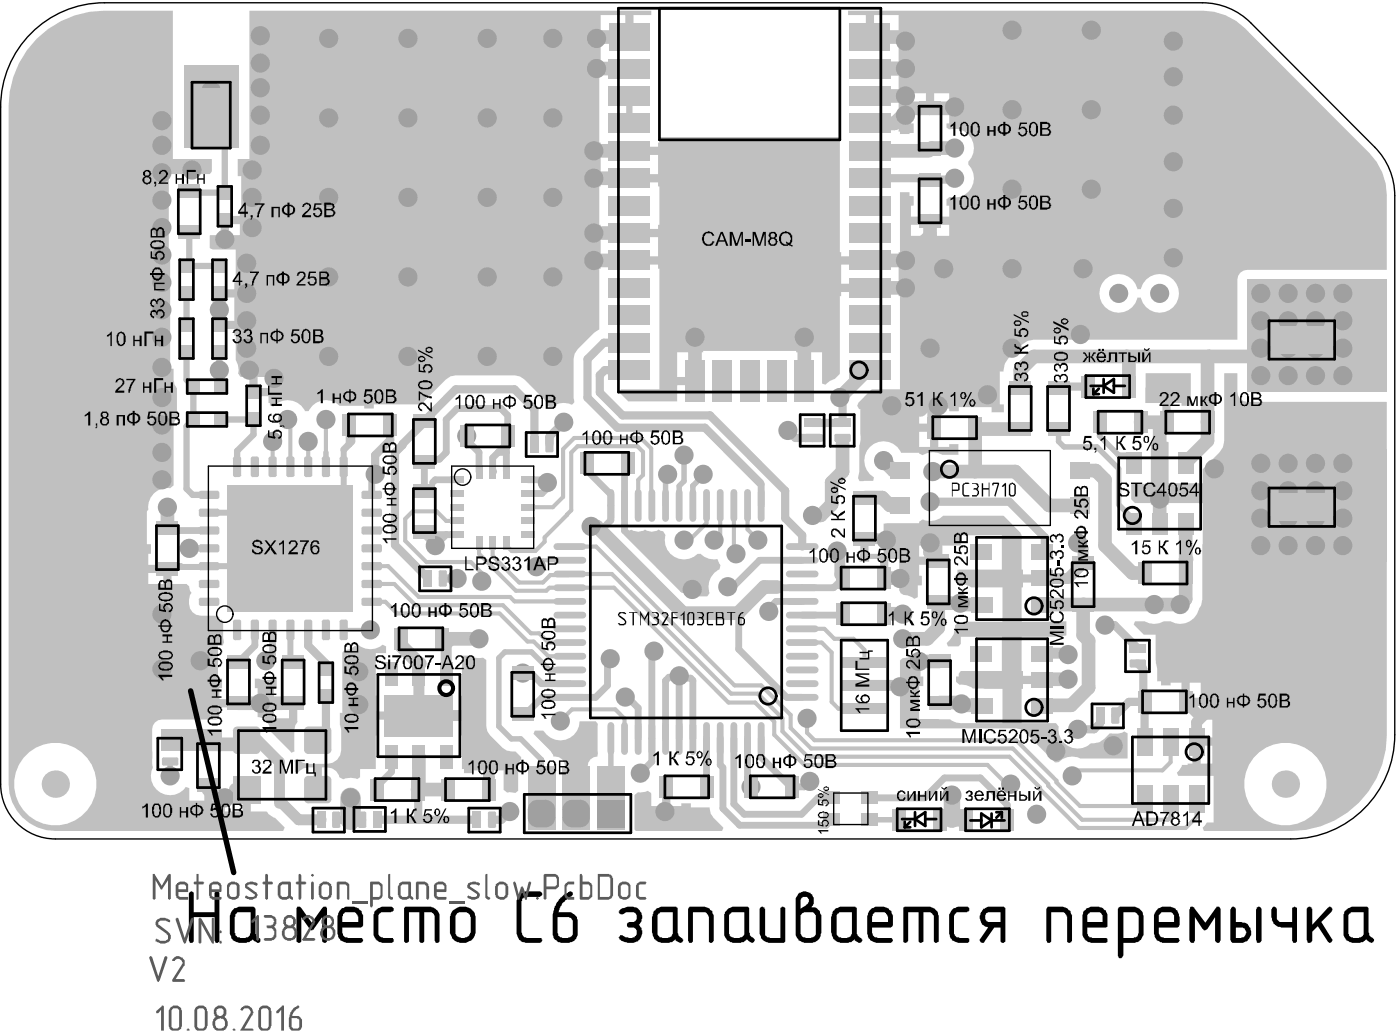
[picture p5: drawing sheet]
<svg xmlns="http://www.w3.org/2000/svg" width="85mm" height="63mm" viewBox="0 0 85 63" stroke-linecap="round" stroke-linejoin="round" font-family="sans-serif">
<path d="M1.9 2a6.3 6.3 0 0 1 4.4-1.8h66.7a4.1 4.1 0 0 1 3 1.2l7.5 7.5a4.2 4.2 0 0 1 1.2 3v32.7a6.3 6.3 0 0 1-6.3 6.3h-75a3.3 3.3 0 0 1-3.4-3.3v-41.1a6.3 6.3 0 0 1 1.9-4.5z" fill="none" stroke="#000" stroke-width=".08"/>
<g fill="#c0c0c0">
<path d="M69.6 22.6h2.7v2h-.5v-.1h-.7v1.1h-.5v-1.1h-1z"/>
<path d="M32.5 44.3h.5a1.18 1.18 0 0 0 1.3 .6 1.18 1.18 0 0 0 .9-1.1h1l.1 .1v2a.59 .59 0 0 0-.6 .6v1.4l-.2 .2-.3-.1v1.4h-.5v-1.4h-.2l-.2-.1v-1.4a.61 .61 0 0 0-.7-.6l-.2-.3-1-1.1z"/>
<path d="M38.2 32.2l.2-.1a.71 .71 0 0 0 .8 0 .71 .71 0 0 0 .8 0l.3 .1 .1 .3a1.17 1.17 0 0 0 .6 1.3 1.17 1.17 0 0 0 1.4-.2h.1a1.13 1.13 0 0 0 1.1 .3l.2 .4-.1 .2a1.14 1.14 0 0 0-.6 1.5l-.1 .2h-1.1l-3.8-3.8z"/>
<path d="M38.5 48.2l.2-.1 .6-.1 .2 .1v.8h.7v-1.2h.5v1.2h.7v-.2h.6v.3h1.1l.1 .4 .1 .2 .6 .6v.2h-5.3l-.1-.1z"/>
<path d="M20.9 39.4h.4a.61 .61 0 0 1 .9 0 1.13 1.13 0 0 0 1-.3l.2 .1v.4h-.6l.1 3.6h5.1l.1-3.4h.4l.3 .1h.5l.2 .2v4a2.13 2.13 0 0 0 1.6 1.5h.2l.4 .3-.2 .6v1.5l-.2 .1h-.5l-.2-.2v-1.2h-.7v1.2h-.5v-1.2h-.6v.2h-.6v-.2h-.1l-.1-3h-5.1l-.1 2.9-.9 .1v.5l-.2 .1-.4-.1-.5 .1-.2-.1a.81 .81 0 0 0-1.1-.6v1.3h-.5v-1.3a.87 .87 0 0 0-.9 .3l-.2-.1v-.7l.2-.1v.1a2.32 2.32 0 0 0 2.4 0 2.48 2.48 0 0 0 .2-2.1l-.1-.8h.2v-3.6z"/>
<path d="M52.5 32.4h1.2v-.6l2.1-.1 .2-.2a1.12 1.12 0 0 0 1.3-.2h3.6l1.1 1v.2v2.1h.1v.2h1.2v.5h-1.2v.3h-.1v2.1h2.8l-.1 .9h-.3h-2.4v2.1h.1v.3h1.2v.5h-1.2v.3h-.1v2.1h2.1l.2 .2a1.16 1.16 0 0 0 .6 1.2 1.16 1.16 0 0 0 1.4-.2 1.17 1.17 0 0 0 1.1-.6h.5l.4-.1 .2 .1v1.5h-2.9a1.15 1.15 0 0 0-1.3 .2l-.2 .1-2.1-2.1h-7.3v-4.1l.1-.2 .6-.1h.5v.1h1.2v.5h-1.2v.6h.2v.6h-.3v2h1.2a1.32 1.32 0 0 1 1.1 .2l2.8 .1v-2.1h-1.1a1.33 1.33 0 0 1-1.1-.2l-.4-.1-.2-.1v-.4h.1v-.1l.1-.2h2.5v-2.1h-2.5v.5l-.1 .1h-.6l-.1-.2a1.18 1.18 0 0 0 .5-1.1l.2-.1 .4-.1h2.3v-2.1h-1.9l-.4-.1-.4-.1-.2-.1v-.4h.1v-.3h2.7v-2.1h-2.5v.6h-1.1v.9h-.2v.3h-1.2v.6h.2v.6h-.3v.7l-.2 .1-.8-.3-.1-.2v-.5h-.9v-.2h-.3v-1.2h-.6v.2h-.6v-1.4h.3zM52.7 32.9v.7h1v-.7zM55.8 33.1v.7h.9v-.7zM53.9 33.9v.9h.7v-.9z"/>
<path d="M2.2 2.4a5.8 5.8 0 0 1 4.1-1.7h4.2v8.9h2.4v.8l-.2 .2h-2.5l.1 11.8h.2v.6l.2 .6v1.7l-.2 .6v3.5l-.2 .2a1.15 1.15 0 0 0-1.3 1.3l-.1 .1v2h.3v.6h-.2v.7h1.2v.2h.2v.9h.9l.2 .2 .1 .4a.89 .89 0 0 0 .6 1.4h1l.1 .1v.1h.2l.1 .1v1.3l-.1 .2h-.3v2h.3v.6h-.2v.6h2.3v-.6h-.1v-.6h.2a1.04 1.04 0 0 0 .9 0h.2v.6h-.2v.6h1.2v.3h.3v1.1l-.2 .5v1.3l-.2 .1-1.3-1.3a.83 .83 0 0 0-.8-.9v-.6h-2.3v.7l-.2 .1h-3.3a.59 .59 0 0 0-.6 .5l.1 2.4a1.16 1.16 0 0 0 .4 1.5 1.16 1.16 0 0 0 1.6-.4l.2 .1v.8h.9v-.9h.5v.9h.8v.6h1v-1.3h.5v1.3h1l1.1 1-.1 .2h-13.8a2.84 2.84 0 0 1-2.9-2.8v-41.1a5.8 5.8 0 0 1 1.7-4.1zM9 34.8v.6h.9v-.6zM16.6 42.9v.7h1v-.7zM.9 47.6a2.5 2.5 0 0 0 5 0 2.5 2.5 0 0 0-5 0z"/>
<path d="M15.1 .7h24.4v.2h-1v1.3h-.3v.3h-1.7v1.4h1.7v.5h-1.7v.3h-.1v4h.1v.2h3.5v-.6h11v7h.1v.3h3.5v-.3h.1v-3.6h.5v.2h.3v.6h-.2v.6h2.3v-.6h-.1v-.4l.2-.1a1.18 1.18 0 0 0 1.3-.6 1.18 1.18 0 0 0-.2-1.4v-.2a1.19 1.19 0 0 0 .2-1.4 1.19 1.19 0 0 0-1.4-.6l-.1-.1v-.2h.1v-.7h-2.3v.7h.2v.6h-.3h-.5l-.1-.4h-1.8v-.5h1.8v-1.1h-1.8v-.5h1.8v-1.2h-1.8v-.5h1.8v-1.4h-1.8v-.3h-.2v-1.3h-1.1v-.2h21.5a3.6 3.6 0 0 1 2.6 1l7.5 7.6a3.6 3.6 0 0 1 1.1 2.6v4.5h-8.5a.59 .59 0 0 0-.6 .6v3.6h-12.3a2.5 2.5 0 0 0-1.9 1.9h-.2v2h.3v.5h-.8v-.3h-2v.3h-.6v-.2h-.6v2.3h.6v-.2h.6v.7h-1a1.15 1.15 0 0 0-1.2 0l-.2-.1h-1.1a1.17 1.17 0 0 0-1.8-.4 1.17 1.17 0 0 0 .2 1.9l-.1 .2h-.8l-.1-.2 .2-2.3-.1-1.9-.1-.2v-.2l.8-.8h1.8v-5.6h-.1v-.3h-3.5v.3h-.1v4.7l-.9 .6h-.2v-1.9h-.8v1.7h-.5v-1.7h-.3v-.1h-5.6v.1h-.2v1.7h-.3v.3h-1.1v1h-2.9l-.6-.6 .1-.2h2.3v-7.3v-.2h-3.5v.2h-.1v3.7l-.3 .2-1.2 1.3-.1 .3 .1 2.6-.2 .2a1.11 1.11 0 0 0-1.2 .1l-.2-.1-.2-.4-1.3-1.2-.2-.2h-.4h-3.8l-1.8 1.7h-2.9v.3h-.6v-.2h-1.5a1.16 1.16 0 0 0-1.9 .3h-.2a1.15 1.15 0 0 0-1.9-.2l-.2-.1v-.1h-.1v-.5h-.9v-.2h-.3v-.9h-.5l-.1-.2v-.5l-.2-.4v-1.4h-.1v-.4h-.9v-.5h.9v-1.5h-.9v-.5h.9v-.4h.1v-2h-1.4h-.2v-.8h.7v-1h.3v-.2h.9v-.4v-2h-.2v-1.1h.7zM53.1 .9v1.1h1.5v-1.1zM36.5 .9v1.1h1.5v-1.1zM56.7 5.7v.6h.9v-.6zM55.3 5.7v.6h.9v-.6zM36.5 9.4v1.2h3.5v-1.2zM36.5 11.1v.2h-.1v2.3h.1v.3h3.5v-.3v-2.3v-.2zM13.9 13.6v.7h.7v-.7zM56.7 13.6v.7h.9v-.7zM55.3 13.6v.7h.9v-.7zM36.5 14.4v1.2h3.5v-1.2zM51.1 16.1v1.1h3.5v-1.1zM67.1 17a1.17 1.17 0 0 0 .3 1.8 1.17 1.17 0 0 0 1.7-.7h.2a1.17 1.17 0 0 0 1.8 .7 1.17 1.17 0 0 0 0-2 1.17 1.17 0 0 0-1.8 .7h-.2a1.17 1.17 0 0 0-2-.5zM41.1 21.4v1.5h.9v-1.5zM15.6 22.9v.6h.7v-.6zM55.8 24.8v.9h.7v-.9zM55.8 26.2v.9h.7v-.9z"/>
<path d="M69.9 26.9l.2-.1h.9v2.5h2v-.8l1-1 .3-.6v-4.3h.8v1.2a.59 .59 0 0 0 .6 .6h8.5v20a5.8 5.8 0 0 1-5.8 6h-5.3l-.1-.2 .3-.3h.4v-2.8h-2.1l-.1-.2 .3-.5 .6-.1v-1.3h.3v-.3h.9v-1h-.7v-.9h-.9v-.2h-.2v-1.2h-.7v.2h-.6v-.3h-.2l-.1-2.8h-.7l-.7-.6 .1-.2h.6a1.17 1.17 0 0 0 1.2 0h.4a1.16 1.16 0 0 0 1.7-.8l.2-.6v-5.8h-2v.1h-.3v1.2h-.5v-1.2h-.3v-.1h-1l-.2-.2v-.9h1.2zM79.3 29.4v1.1h1.9v-1.1zM76.9 29.4v1.1h1.9v-1.1zM79.3 31v1.1h1.9v-1.1zM76.9 31v1.1h1.9v-1.1zM72.3 41.4v.9h.6v-.9zM72.9 45.2v1.1h.7v-1.1zM75.6 47.6a2.5 2.5 0 0 0 5 0 2.5 2.5 0 0 0-5 0z"/>
</g>
<path d="M10.3 46.2v.9" fill="none" stroke="#c0c0c0" stroke-width=".33"/>
<path d="M11 34.4l-.7-.1-.1 .2" fill="none" stroke="#c0c0c0" stroke-width=".37"/>
<path d="M10.2 32l.1 .2" fill="none" stroke="#c0c0c0" stroke-width=".41"/>
<circle cx="11.3" cy="16.1" r=".19" fill="#c0c0c0"/>
<path d="M12.7 47.7v.2" fill="none" stroke="#c0c0c0" stroke-width=".83"/>
<path d="M12.7 34.3v.1M14.5 40.2h.1" fill="none" stroke="#c0c0c0" stroke-width=".37"/>
<path d="M13.3 22.5v.9l.1 .1" fill="none" stroke="#c0c0c0" stroke-width=".38"/>
<circle cx="13.3" cy="19.7" r=".41" fill="#c0c0c0"/>
<path d="M13.3 18.8v.9" fill="none" stroke="#c0c0c0" stroke-width=".37"/>
<circle cx="13.3" cy="18.8" r=".18" fill="#c0c0c0"/>
<path d="M13.7 13.3v1.2M17.6 40l-.1 .2" fill="none" stroke="#c0c0c0" stroke-width=".37"/>
<path d="M15.8 42.7h1.3" fill="none" stroke="#c0c0c0" stroke-width=".83"/>
<path d="M16.6 39.7l-.5 .4M21.2 26.1v.8M21.2 26.9l-.3 .4M21.4 25.9v.9l-.2 .1M22.8 28.8l-.2 .2v1M25.8 32.3v.1l.6 .7 .7-.7M26.2 32.4h1.6M27.8 29.1h-1.4l-.1 .2M23.8 45.9v.9l-.9 .9" fill="none" stroke="#c0c0c0" stroke-width=".41"/>
<path d="M15.4 22.7v1.1M15.4 25.5v.9" fill="none" stroke="#c0c0c0" stroke-width=".38"/>
<path d="M16.6 26.6v.2M17.6 25.5h.1M18.7 26.6v.2M19.8 25.5v1.9M22.6 36.5h.8l.7 .7M22.6 35.4h1.3M22.6 34.3h1" fill="none" stroke="#c0c0c0" stroke-width=".25"/>
<path d="M18.7 39.2l1.1 1.1v.3M23.7 25.8v.9l-.9 .9M24.4 26.9l-.4 .6M19.6 44.6l-.3 .3-.2-.2M19.8 42.3v2.3M20.4 49.7h.9" fill="none" stroke="#c0c0c0" stroke-width=".5"/>
<path d="M27.1 39v1.9" fill="none" stroke="#c0c0c0" stroke-width=".66"/>
<circle cx="25.8" cy="29.5" r=".21" fill="#c0c0c0"/>
<path d="M27.1 25.5v1.9l-.4 .5h-.9v.1" fill="none" stroke="#c0c0c0" stroke-width=".41"/>
<path d="M25.8 25.5v.1M31 49.2l-.5 .5h-.6" fill="none" stroke="#c0c0c0" stroke-width=".5"/>
<circle cx="29.7" cy="47.2" r=".33" fill="#c0c0c0"/>
<path d="M29.7 46.1v1.8" fill="none" stroke="#c0c0c0" stroke-width=".66"/>
<path d="M30.7 39.6l-.4 .3M30.3 44.1l.8 .7h.5" fill="none" stroke="#c0c0c0" stroke-width=".33"/>
<path d="M29.1 32.9v.7M29.9 32.9v.8M30.7 32.9v.2l.4 .3h.3M31 36.2l.2 .3M31.4 33.4h.1" fill="none" stroke="#c0c0c0" stroke-width=".25"/>
<circle cx="29.9" cy="28.6" r=".21" fill="#c0c0c0"/>
<path d="M30.8 25.2v1.7l-.9 .9M30.8 26.4l-.1 .1v.9h-.4" fill="none" stroke="#c0c0c0" stroke-width=".41"/>
<circle cx="30.7" cy="26.5" r=".21" fill="#c0c0c0"/>
<path d="M32.3 39.6l1.1 1h1.2M40.5 28.8l-.1 .1v1.8M41.5 29.2l-.3 .3v1.2M41.5 27.4v.2M42.7 28.8h.1M51.2 26.6v.3M32.9 49.4v.1M37.2 49.4l-.1 .1M52.8 49.7h1.8" fill="none" stroke="#c0c0c0" stroke-width=".33"/>
<g fill="none" stroke="#c0c0c0" stroke-width=".25">
<path d="M32.4 38.9l.9 .9h1.3M33.1 32.6v.3l-.6 .5M33.3 39h1.3M34.2 30.1l-.6 .7h-1.5M34.6 35.7h-1.2l-.2 .1M34.6 34h-1.6l-.4 .4M34.6 34.8l-1.2 .1M34.7 31l-.3 .2M34.9 26.6l-.7 .7M35.1 27.1l-.4 .4M38.9 26.6l.6 .6M39.5 30.6l.1 .1"/>
<path d="M41.5 32.9h.2M43.7 32.4l-.3 .4M44.6 33.5l.1 .1M49.9 39l.6 .6M50.7 38.8h1.1M52.5 39.4v.8M34.7 43l-.7 .7M37.4 43l.5 .6v1.2M45.9 42.6l1.1 1.2v.8M46 42.1l1.5 1.5v.8M48 43.4v.8M49 43.6v.9l.5 .4"/>
<path d="M50.5 42.6l.4 .4"/>
</g>
<g fill="none" stroke="#c0c0c0" stroke-width=".41">
<path d="M33.2 29.3v.3l-.3 .3M35.6 28.5l1.5 1.5v.7M37.1 40l-.2 .1M37.9 28.7v2M39.7 39.5l-.1 .1M46.2 29.3v.1v1.3M47.1 36.5l-.4 .4v.2M51.2 37.2l-.1 .1M32.9 41.5h1.7M32.9 42.3h1.7M38 42.3h.1M39.6 46.2l-.7 .7"/>
<path d="M40.5 47.4v.3M40.7 49.1l-.2-.3v.4h-.1M41.2 41.2v-.1h-.6l-.2 .2M43.7 46.4l.2 .2M43.9 49.1l1 1M44.6 48.8l.6 .6M46.2 45.9l1.8 1.8M50.5 49.7l-.3 .4"/>
</g>
<path d="M34.2 25.6l-.8 .9v.4M35.7 21.8v2.3M36.7 20.8h1.5M38.2 22.5h-1.5l-.3 .3v1M47.8 26.1l.5 .5M49.3 26.6h.5M49.3 25.7h1.9M51 24.1l.2 .2" fill="none" stroke="#c0c0c0" stroke-width=".5"/>
<g fill="none" stroke="#c0c0c0" stroke-width=".83">
<path d="M35.9 14.1h.2M36.1 15.8h2.1M36.1 10.8h1.6M36.1 9.1h2.1M36.2 4.2h1.5M36.6 14.1h1.6M38.2 2.2h-1.9l-.1 .1M52.8 15.8h2.2M52.8 4.2h2.2M52.8 7.5h1.5M52.8 5.8h2.2M53.3 17.5h1.7"/>
<path d="M46.4 35.6h.8M50.5 29.3v1.3M52.7 22.5h.1M53.6 30.2l.4 .5h.7M53.7 37.2l1.1 .1"/>
</g>
<path d="M38.2 5.8v1.7" fill="none" stroke="#c0c0c0" stroke-width=".38"/>
<path d="M52.5 32.7h1.2l.1 .1" fill="none" stroke="#c0c0c0" stroke-width=".66"/>
<circle cx="55" cy="4.2" r=".41" fill="#c0c0c0"/>
<g fill="none" stroke="#c0c0c0" stroke-width=".83">
<path d="M13.3 17.8v1.9M52.8 2.2h1.9l.3 .3M56.5 13.4v.9M58 9h-1.4l-.1 .1M58 6.5l-.1 .1h-1.4M76.6 17.8v5M10.2 30.8v1.2M24.4 38.8v.4M27.3 38.8l-.2 .2M35.9 31.9h.3M50.5 30.6l-.7 .7h-.5M51.2 26.9v1.7l-.7 .7"/>
<path d="M53.7 27.9l.6 .7h.4M53.7 35.1h1M56.5 32.9v.6l.5 .5M56.7 24.9v1M58.3 36.6h-1.2l-.1-.1v1.6l-.7 .7M66.1 38.9v2.8M66.5 28.6l.6 .5v4M68.4 21.6l.2 .1v1.8M70.1 36.7h1.6M70.8 25.6l-.4 .4v5.8M73.4 21.6l-.1 .1v5M76.4 21l.2 .1"/>
<path d="M76.6 21.1l-.4 .4M76.6 21.1h1.6M12.7 47.7l.8 .8M57.1 42.6h1.1M57.1 49.7h.7M63.4 42.8h1.6M63.4 41.2h1.5"/>
</g>
<path d="M51 33.4v1.5l.2 .2M56.5 32.9h.1M63.4 39.6h1.4l.1 .1M63.5 35.1h1.4M15.6 44.9l1.4 1.3v2.5M52.5 41.6h2.1l.1 .1M72.8 43.4h.3" fill="none" stroke="#c0c0c0" stroke-width=".66"/>
<g fill="none" stroke="#c0c0c0" stroke-width=".5">
<path d="M56.4 10.8l.1 .1h1.4l.1-.1M56.5 9.1h-.1M18.7 38.2v1M22.8 27.6v1.2M24 27.5v5.6M26 35.1h.1M26.9 35.1h.9M27.7 23.6l-1.9 1.9M32.5 24.8v2.1M35.7 24.1l1.8 1.8M36.4 23.8l1.4 1.4M36.7 20.8l-1 1"/>
<path d="M47.7 29.8v1.6M51.2 24.3v1.4M63.5 32.6v.9M64.4 23.5h-.1M67.1 37.9h.6M66.8 43.4v.5l-.4 .3M68.6 42.6l-.9 .8M69.4 40.6l.1 4.4"/>
</g>
<g fill="none" stroke="#c0c0c0" stroke-width=".41">
<path d="M10.3 32.2h2.4M15.5 38.2v1M16.6 38.2v1.5M25.8 28v1.5M27.8 24.8l-.7 .7M29.1 27.4v1.2M29.9 27.8v.8M30.4 24.8l.4 .4M30.7 27.4v1.2M37.1 30.7v.9l-.5 .5M37.9 30.7v1.5M39.6 39.6v6.6"/>
<path d="M44.9 37.2v2.2M51.2 35.1l-.6 .6M36.9 40.1v1.5l-.7 .7M40.4 41.3v3.5M40.5 47.7v1.1M41.2 41.2v3.6M42.9 44.8v2.3M43.7 44.8v1.6M43.9 46.6v2.5M44.6 44.8v4M46.2 44.8v1.1M49.7 48.4h.8"/>
<path d="M52.8 48.4h.1M57.4 47.2l-1.3 1.2M59.5 47.2l1.7 1.6v.9"/>
</g>
<g fill="none" stroke="#c0c0c0" stroke-width=".25">
<path d="M16.6 26.8v1.5M17.6 25.5v2.8M18.7 26.8v1.5M24.6 31.5v1.3M26.5 31l.6 .6h.7M29.1 33.6l2.2 2.2M29.3 34.8v.5M29.9 33.7l1.6 1.6M32.2 38.4h.5l.6 .6M33.4 34.9l-.4 .4M34.2 27.3v2.8M34.4 31.2l-1.3 1.4"/>
<path d="M34.7 27.5v3.5M39.1 27.4v1.4M39.5 27.2v3.4M42.9 30.7v1M43.7 30.7v1.7M44.6 30.7v2.8M50.1 38.2l.6 .6M50.5 39.6v3M46.2 41.6l1.8 1.8M60 46.4l1.1 1.2M63.2 47.8v.1l2.3 2.3M63.7 47.6v.1"/>
<path d="M64.2 47.4v.1M65.4 46.7l-.3 .4M69.5 48.4v.1M71.1 48.5v1.1l-.2 .1M71.1 45v1.2l-.5 .5M72.7 48.5v1.1"/>
</g>
<path d="M19.8 27.4v.9M30.3 39.9v4.2M41.5 27.6v1.6M64.3 26v.8l.3 .3M66.6 27.1l1.3 1.3v2.2l.9 .9v.3M66.8 25.6v.8l1.1 1.2h.9v.5M32.9 46.1v3.3M37.1 44.8v4.7" fill="none" stroke="#c0c0c0" stroke-width=".33"/>
<path d="M11.3 17.8v1.9M12.7 7.3l1 1v3.4M11.3 21.4v1.6M11.3 25.9v3.8l.4 .3h1M11.5 33.3h1.2M13.3 21.4v1.1M14.4 27.4v.9" fill="none" stroke="#c0c0c0" stroke-width=".38"/>
<path d="M11 34.4h1.7M15.5 31.1l2.1 2.2M17.6 38.2v1.8M20.9 27.3v2.7" fill="none" stroke="#c0c0c0" stroke-width=".37"/>
<path d="M57.8 48.2v1.5" fill="none" stroke="#c0c0c0" stroke-width="1"/>
<circle cx="11.7" cy="25.5" r=".19" fill="#c0c0c0"/>
<path d="M11.5 16l-.2 .1M11.5 11.6l.1 .1M11.3 23l.4 .5M11.7 25.5l-.4 .4" fill="none" stroke="#c0c0c0" stroke-width=".38"/>
<path d="M21.3 49.7h.7M22.9 49.7h2.5M25.4 47.8v.1" fill="none" stroke="#c0c0c0" stroke-width=".5"/>
<path d="M18.1 49.7h1.4" fill="none" stroke="#c0c0c0" stroke-width=".66"/>
<path d="M14.3 47.9h.7M14.5 42.7h1.3M25.4 47.9h.1M25.4 45.9v1.9l.1 .1" fill="none" stroke="#c0c0c0" stroke-width=".83"/>
<g fill="#c0c0c0">
<circle cx="25.4" cy="43.4" r=".33"/>
<circle cx="25.4" cy="40.3" r=".41"/>
</g>
<path d="M24.4 39.2l1 1.1" fill="none" stroke="#c0c0c0" stroke-width=".83"/>
<path d="M25.4 40.3v.6" fill="none" stroke="#c0c0c0" stroke-width=".66"/>
<circle cx="25.4" cy="40.9" r=".33" fill="#c0c0c0"/>
<g fill="none" stroke="#c0c0c0" stroke-width=".41">
<path d="M15.5 39.2l-1 1M28.4 26.6v.2l.7 .6M32.1 29.9h.8M32.1 29.1h1M41.5 35.8h.5M46.1 34h2.6M47.1 36.5h1.6M47.2 35.7h3.4M48.7 37.3h2.4M32.1 40.7l.8 .8M32.9 42.3l-.8 .9M34.6 42.3h1.6"/>
<path d="M38.1 42.3l.7 .7v1.8M41.2 41.1h.7l.2 .2M44.9 50.1h5.3M45.2 49.4h3.5M45.4 47.5l.2 .2M47.8 42.3h.9M49.2 47.4l-.4 .3h-.7"/>
</g>
<g fill="none" stroke="#c0c0c0" stroke-width=".25">
<path d="M20.9 38.2h1.6M23.9 35.4l1.3 1.3M24.6 32.8l1.3 1.3M26.5 31h-1.4l-.5 .5M28.6 34.1l.7 .7M31.2 36.5h3.4M31.3 35.8h1.9M31.4 33.4h1.1M31.5 35.3h1.5M32 38.9h.4M34.6 35.7h2.7M34.6 33.2h1.6"/>
<path d="M34.6 34.8h2.6M34.9 26.6h4M35.1 27.1h3.6l.4 .3M39.1 28.8l-.3 .3v1.6M45.4 32.1l.6 .7M48.7 39h1.2M48.7 38.2h1.4M51.8 38.8l.7 .6M34.7 43h2.7M44.2 42.6h1.7M44.4 42.1h1.6M44.6 41.6h1.6"/>
<path d="M50.9 43h1.6"/>
</g>
<path d="M15.1 22.5l.3 .2M15.4 26.4l-1 1" fill="none" stroke="#c0c0c0" stroke-width=".38"/>
<path d="M25.8 25.6l-1.4 1.3M27.7 23.6h3.5M48.3 26.6h1M48.7 32.5v.7" fill="none" stroke="#c0c0c0" stroke-width=".5"/>
<path d="M28.3 43.4l.5 .5" fill="none" stroke="#c0c0c0" stroke-width=".66"/>
<path d="M30.7 39.6h1.6M42.7 28.8l-.6 .7v1.2" fill="none" stroke="#c0c0c0" stroke-width=".33"/>
<path d="M41.5 37.2h3.4M46.4 35.6l-1.5 1.6M52.7 22.5l-1.7 1.6" fill="none" stroke="#c0c0c0" stroke-width=".83"/>
<circle cx="48.8" cy="20.5" r=".41" fill="#c0c0c0"/>
<path d="M55.8 40.1h1.3M57.8 49.7h.9M58.4 42.8h1.3" fill="none" stroke="#c0c0c0" stroke-width=".83"/>
<path d="M57.4 47.2h2.1" fill="none" stroke="#c0c0c0" stroke-width=".41"/>
<path d="M61.3 45.9l1.9 1.9M61.5 45.4l2.2 2.2" fill="none" stroke="#c0c0c0" stroke-width=".25"/>
<path d="M65.4 44.2h1" fill="none" stroke="#c0c0c0" stroke-width=".5"/>
<g fill="#c0c0c0">
<circle cx="55.8" cy="40.1" r=".41"/>
<circle cx="65.8" cy="36.7" r=".41"/>
</g>
<path d="M56.5 6.6h-1.3l-.9 .9M58.3 36.7h1.5M59.2 25.9l.1 .1M59.2 26h2.8M62 22.5v1M63.5 36.7h2.3M63.7 30.7h1.9M72 36.3l-.3 .4" fill="none" stroke="#c0c0c0" stroke-width=".83"/>
<path d="M65.4 32.9l.4 .4v.9M72 42.6l.8 .8M73.1 43.4l-.4 .4" fill="none" stroke="#c0c0c0" stroke-width=".66"/>
<path d="M56.5 30.4h4.8M64.4 23.5h1.7M68.6 42.6h.9M69.1 40.3l.3 .3" fill="none" stroke="#c0c0c0" stroke-width=".5"/>
<path d="M64.6 27.1h2" fill="none" stroke="#c0c0c0" stroke-width=".33"/>
<path d="M72.7 49.6l-.7 .6" fill="none" stroke="#c0c0c0" stroke-width=".25"/>
<circle cx="72" cy="33.9" r=".41" fill="#c0c0c0"/>
<g fill="none" stroke="#c0c0c0" stroke-width=".83">
<path d="M52.8 9.1h3.6M56.5 14.3l-1.5 1.5M27.3 38.8h1.8M36.2 31.9l5.3 5.3M42.2 20.5v2.1M48.8 20.5v2.1M52.5 30.2h1.1M54.8 38.8h1.5M56.1 24.6l-.2 .3M56.6 28.6h5.1l2 2.1M59.2 26v2.6M65.6 28.6h.9"/>
<path d="M67.1 33.1l1.7 1.7h.7M69.3 25.6h1.5M70.1 36.7h-4.3v1.8l.3 .4M72 31.8v4.5M73.3 26.7l-1.3 1.4M76.4 21.6h-13.6l-.8 .9M78.2 21.1h1.2M15 44.9l-.3 .3h-2M25.5 47.9h1.7M66.1 41.7l-1.1 1.1"/>
</g>
<path d="M10.7 45.2h2M31.6 44.8l1.3 1.3" fill="none" stroke="#c0c0c0" stroke-width=".33"/>
<path d="M11.3 16.1h2M11.5 14.1v1.9M11.6 11.7h2.1M11.7 23.5v2M13.4 25.5h2" fill="none" stroke="#c0c0c0" stroke-width=".38"/>
<path d="M65.8 34.2l-.9 .9M15 44.9h.6M17.1 48.7l1 1M25.4 40.9v2.5h2.9M28.8 43.9v1.3l.9 .9M72.7 43.8v1.2" fill="none" stroke="#c0c0c0" stroke-width=".66"/>
<path d="M52.8 10.8h3.6M24 33.1l2 2M31.2 23.6l1.3 1.2M37.5 25.9h5.3l3.4 3.4M37.8 25.2h5.3l4.6 4.6M47.7 31.4l1 1.1M61.3 30.4l2.2 2.2M67.7 37.9l1.4 1.4M25.4 47.9v1.8h3.6" fill="none" stroke="#c0c0c0" stroke-width=".5"/>
<g fill="none" stroke="#c0c0c0" stroke-width=".25">
<path d="M23.6 34.3l1.8 1.9h5.6M24.1 37.2h6.2l1.7 1.7M25.2 36.7h5.3l1.7 1.7M25.9 34.1h2.7M36.2 33.2l8.4 8.4M37.2 34.8l7.2 7.3M37.3 35.7l6.9 6.9M42.9 31.7l-1.2 1.2M45.4 30.7v1.4M47 44.6l1.8 1.8h11.2M47.5 44.4l1.6 1.5h12.2M48 44.2l1.3 1.2h12.2"/>
<path d="M49.5 44.9h12.2l2.5 2.5M63.7 47.7l2 2h5.2M64.2 47.5l1.4 1.4h3.9M65.4 46.7h5.2M65.5 50.2h6.5"/>
</g>
<path d="M12.7 34.3h3.9M12.7 31.1h2.8M20.9 30l-3.3 3.3" fill="none" stroke="#c0c0c0" stroke-width=".37"/>
<path d="M27.8 24.8h2.6M37.9 32.2l3.6 3.6M44.9 39.4l2.9 2.9M46.1 34l-1.6 1.6M42.1 41.3v3.5M45.4 44.8v2.7M49.7 48.4l-1 1M52.8 48.4h3.3" fill="none" stroke="#c0c0c0" stroke-width=".41"/>
<path d="M21.3 48.4v1.3" fill="none" stroke="#c0c0c0" stroke-width="1.2"/>
<g fill="#c0c0c0">
<path d="M32.1 46.5h1.6v3.8h-1.6z" fill-rule="evenodd"/>
<path d="M36.3 46.5h1.6v3.8h-1.6z" fill-rule="evenodd"/>
<path d="M34.2 46.5h1.6v3.8h-1.6z" fill-rule="evenodd"/>
<path d="M9.8 44.2h3.7v1.4h-3.7z" fill-rule="evenodd"/>
<path d="M11.2 4h3.3v5h-3.3z" fill-rule="evenodd"/>
<path d="M75.7 27.3h8.5v6.8h-8.5z" fill-rule="evenodd"/>
<path d="M75.7 17h8.5v6.8h-8.5z" fill-rule="evenodd"/>
</g>
<g fill="#a0a0a0">
<path d="M34.7 49.6v.6zM34.2 49.6h.5v.6a.58 .58 0 0 1-.5-.6z"/>
<path d="M35.2 49.6h.6zM35.2 49.6h.6a.58 .58 0 0 1-.6 .6z"/>
<path d="M35.2 48.5v.6zM35.2 48.5a.58 .58 0 0 1 .6 .6h-.6z"/>
<path d="M34.2 49.1h.5zM34.3 48.7l.4-.2v.6h-.5z"/>
<path d="M32.6 49.6v.6zM32.1 49.6h.5v.6a.58 .58 0 0 1-.5-.6z"/>
<path d="M33.1 49.6h.6zM33.1 49.6h.6a.58 .58 0 0 1-.6 .6z"/>
<path d="M33.1 48.5v.6zM33.1 48.5a.58 .58 0 0 1 .6 .6h-.6z"/>
<path d="M32.1 49.1h.5zM32.2 48.7l.4-.2v.6h-.5z"/>
<circle cx="65.6" cy="20.3" r=".58"/>
<circle cx="76.6" cy="33.1" r=".58"/>
<circle cx="78.2" cy="33.1" r=".58"/>
<circle cx="79.9" cy="33.1" r=".58"/>
<circle cx="81.5" cy="33.1" r=".58"/>
<circle cx="81.5" cy="31.4" r=".58"/>
<circle cx="79.9" cy="31.4" r=".58"/>
<circle cx="78.2" cy="31.4" r=".58"/>
<circle cx="76.6" cy="31.4" r=".58"/>
<circle cx="76.6" cy="29.8" r=".58"/>
<circle cx="78.2" cy="29.8" r=".58"/>
<circle cx="79.9" cy="29.8" r=".58"/>
<circle cx="81.5" cy="29.8" r=".58"/>
<circle cx="76.6" cy="28.1" r=".58"/>
<circle cx="78.2" cy="28.1" r=".58"/>
<circle cx="79.9" cy="28.1" r=".58"/>
<circle cx="81.5" cy="28.1" r=".58"/>
<circle cx="81.5" cy="17.8" r=".58"/>
<circle cx="79.9" cy="17.8" r=".58"/>
<circle cx="78.2" cy="17.8" r=".58"/>
<circle cx="76.6" cy="17.8" r=".58"/>
<circle cx="81.5" cy="19.5" r=".58"/>
<circle cx="79.9" cy="19.5" r=".58"/>
<circle cx="78.2" cy="19.5" r=".58"/>
<circle cx="76.6" cy="19.5" r=".58"/>
<circle cx="76.6" cy="21.1" r=".58"/>
<circle cx="78.2" cy="21.1" r=".58"/>
<circle cx="79.9" cy="21.1" r=".58"/>
<circle cx="81.5" cy="21.1" r=".58"/>
<circle cx="81.5" cy="22.8" r=".58"/>
<circle cx="79.9" cy="22.8" r=".58"/>
<circle cx="78.2" cy="22.8" r=".58"/>
<circle cx="76.6" cy="22.8" r=".58"/>
<circle cx="36.2" cy="2.3" r=".58"/>
<circle cx="36.2" cy="4.2" r=".58"/>
<circle cx="36.1" cy="9.1" r=".58"/>
<circle cx="36.1" cy="10.8" r=".58"/>
<circle cx="36.1" cy="14.1" r=".58"/>
<circle cx="36.1" cy="15.8" r=".58"/>
<circle cx="55" cy="15.8" r=".58"/>
<circle cx="55" cy="17.5" r=".58"/>
<circle cx="55" cy="2.5" r=".58"/>
<circle cx="55" cy="4.2" r=".58"/>
<circle cx="55" cy="5.8" r=".58"/>
<circle cx="58" cy="6.5" r=".58"/>
<circle cx="58" cy="9" r=".58"/>
<circle cx="58" cy="10.8" r=".58"/>
<circle cx="41.2" cy="41" r=".58"/>
<circle cx="39.7" cy="39.5" r=".58"/>
<circle cx="55.8" cy="40.1" r=".58"/>
<circle cx="37.1" cy="40" r=".58"/>
<circle cx="22.5" cy="38.2" r=".58"/>
<circle cx="71.3" cy="2.5" r=".58"/>
<circle cx="71.3" cy="4.7" r=".58"/>
<circle cx="71.3" cy="7" r=".58"/>
<circle cx="13.3" cy="22.5" r=".58"/>
<circle cx="15.1" cy="22.5" r=".58"/>
<circle cx="29.3" cy="35.3" r=".58"/>
<circle cx="63" cy="49.4" r=".58"/>
<circle cx="21.8" cy="40.8" r=".58"/>
<circle cx="21.8" cy="42.7" r=".58"/>
<circle cx="12.2" cy="40.1" r=".58"/>
<circle cx="9.8" cy="40.6" r=".58"/>
<circle cx="9.8" cy="37.3" r=".58"/>
<circle cx="64.1" cy="45.6" r=".58"/>
<circle cx="55" cy="7" r=".58"/>
<circle cx="57.3" cy="16.3" r=".58"/>
<circle cx="56.5" cy="21.1" r=".58"/>
<circle cx="61.5" cy="21.1" r=".58"/>
<circle cx="61.5" cy="16.3" r=".58"/>
<circle cx="61.5" cy="11.5" r=".58"/>
<circle cx="65.8" cy="16.3" r=".58"/>
<circle cx="66.3" cy="11.5" r=".58"/>
<circle cx="66.3" cy="6.7" r=".58"/>
<circle cx="61.5" cy="6.7" r=".58"/>
<circle cx="61.5" cy="1.8" r=".58"/>
<circle cx="66.3" cy="1.8" r=".58"/>
<circle cx="33.6" cy="21.6" r=".58"/>
<circle cx="33.6" cy="16.8" r=".58"/>
<circle cx="33.6" cy="12" r=".58"/>
<circle cx="33.6" cy="7.2" r=".58"/>
<circle cx="33.6" cy="2.3" r=".58"/>
<circle cx="29.6" cy="2.3" r=".58"/>
<circle cx="24.8" cy="2.3" r=".58"/>
<circle cx="20" cy="2.3" r=".58"/>
<circle cx="20" cy="7.2" r=".58"/>
<circle cx="24.8" cy="7.2" r=".58"/>
<circle cx="29.6" cy="7.2" r=".58"/>
<circle cx="29.6" cy="12" r=".58"/>
<circle cx="29.6" cy="16.8" r=".58"/>
<circle cx="29.6" cy="21.6" r=".58"/>
<circle cx="24.8" cy="21.6" r=".58"/>
<circle cx="24.8" cy="12" r=".58"/>
<circle cx="24.8" cy="16.8" r=".58"/>
<circle cx="20" cy="21.6" r=".58"/>
<circle cx="20" cy="12" r=".58"/>
<circle cx="20" cy="16.8" r=".58"/>
<circle cx="54.2" cy="24.6" r=".58"/>
<circle cx="60" cy="24" r=".58"/>
<circle cx="71.3" cy="15.6" r=".58"/>
<circle cx="71.3" cy="12.6" r=".58"/>
<circle cx="71.3" cy="9.8" r=".58"/>
<circle cx="61.4" cy="47.6" r=".58"/>
<circle cx="65.1" cy="47.1" r=".58"/>
<circle cx="47.8" cy="26.1" r=".58"/>
<circle cx="42" cy="35.8" r=".58"/>
<circle cx="35.9" cy="31.9" r=".58"/>
<circle cx="22.8" cy="28.8" r=".58"/>
<circle cx="19.8" cy="25.5" r=".58"/>
<circle cx="65.4" cy="44.2" r=".58"/>
<circle cx="40.4" cy="49.2" r=".58"/>
<circle cx="45.6" cy="47.7" r=".58"/>
<circle cx="29.1" cy="38.8" r=".58"/>
<circle cx="54.8" cy="38.8" r=".58"/>
<circle cx="34.2" cy="25.6" r=".58"/>
<circle cx="56.5" cy="32.9" r=".58"/>
<circle cx="53.8" cy="32.8" r=".58"/>
<circle cx="56.5" cy="30.4" r=".58"/>
<circle cx="49.3" cy="31.3" r=".58"/>
<circle cx="54.8" cy="37.3" r=".58"/>
<circle cx="58.4" cy="42.7" r=".58"/>
<circle cx="54.7" cy="41.7" r=".58"/>
<circle cx="50.8" cy="33.4" r=".58"/>
<circle cx="51" cy="24.1" r=".58"/>
<circle cx="57" cy="24.6" r=".58"/>
<circle cx="58.3" cy="36.6" r=".58"/>
<circle cx="64.9" cy="39.7" r=".58"/>
<circle cx="64.9" cy="41.2" r=".58"/>
<circle cx="17.5" cy="25.5" r=".58"/>
<circle cx="21.3" cy="48.4" r=".58"/>
<circle cx="10.3" cy="47.1" r=".58"/>
<circle cx="13.7" cy="48.4" r=".58"/>
<circle cx="41.5" cy="32.8" r=".58"/>
<circle cx="46" cy="32.8" r=".58"/>
<circle cx="43.4" cy="32.8" r=".58"/>
<circle cx="44.2" cy="35.6" r=".58"/>
<circle cx="18.7" cy="26.8" r=".58"/>
<circle cx="16.6" cy="26.8" r=".58"/>
<circle cx="16.6" cy="23" r=".58"/>
<circle cx="15" cy="21.1" r=".58"/>
<circle cx="15" cy="19.5" r=".58"/>
<circle cx="15" cy="17.8" r=".58"/>
<circle cx="15" cy="16" r=".58"/>
<circle cx="15.3" cy="13.8" r=".58"/>
<circle cx="15.3" cy="12" r=".58"/>
<circle cx="15.3" cy="10.3" r=".58"/>
<circle cx="15.8" cy="8.8" r=".58"/>
<circle cx="15.8" cy="7" r=".58"/>
<circle cx="15.8" cy="5.3" r=".58"/>
<circle cx="15.8" cy="3.8" r=".58"/>
<circle cx="15.8" cy="2.2" r=".58"/>
<circle cx="9.8" cy="7.3" r=".58"/>
<circle cx="11.7" cy="10.3" r=".58"/>
<circle cx="9.8" cy="29.1" r=".58"/>
<circle cx="9.8" cy="27.4" r=".58"/>
<circle cx="9.8" cy="25.8" r=".58"/>
<circle cx="9.8" cy="24.1" r=".58"/>
<circle cx="9.8" cy="22.3" r=".58"/>
<circle cx="9.8" cy="20.5" r=".58"/>
<circle cx="9.8" cy="18.8" r=".58"/>
<circle cx="9.8" cy="17.1" r=".58"/>
<circle cx="9.8" cy="15.5" r=".58"/>
<circle cx="9.8" cy="13.8" r=".58"/>
<circle cx="9.8" cy="12.1" r=".58"/>
<circle cx="9.8" cy="10.5" r=".58"/>
<circle cx="9.8" cy="8.8" r=".58"/>
<circle cx="11.5" cy="33.3" r=".58"/>
<circle cx="15.8" cy="42.7" r=".58"/>
<circle cx="10.2" cy="30.8" r=".58"/>
<circle cx="44.7" cy="33.6" r=".58"/>
<circle cx="41.5" cy="27.6" r=".58"/>
<circle cx="40.5" cy="28.8" r=".58"/>
<circle cx="42.7" cy="28.8" r=".58"/>
<circle cx="16.1" cy="40.1" r=".58"/>
<circle cx="25.4" cy="43.4" r=".58"/>
<circle cx="24.1" cy="43.4" r=".58"/>
<circle cx="26.8" cy="43.4" r=".58"/>
<circle cx="53.7" cy="27.9" r=".58"/>
<circle cx="13.7" cy="14.5" r=".58"/>
<circle cx="13.3" cy="18.8" r=".58"/>
<circle cx="49" cy="43.6" r=".58"/>
<circle cx="56.6" cy="28.6" r=".58"/>
<circle cx="65.4" cy="32.9" r=".58"/>
<circle cx="54.7" cy="35.1" r=".58"/>
<circle cx="33.2" cy="29.3" r=".58"/>
<circle cx="32.6" cy="34.4" r=".58"/>
<circle cx="46.7" cy="37.1" r=".58"/>
<circle cx="42.2" cy="20.5" r=".58"/>
<circle cx="48.8" cy="20.5" r=".58"/>
<circle cx="15.3" cy="33.3" r=".58"/>
<circle cx="20" cy="33.3" r=".58"/>
<circle cx="17.6" cy="31.1" r=".58"/>
<circle cx="17.6" cy="35.4" r=".58"/>
<circle cx="19.3" cy="47.9" r=".58"/>
<circle cx="26.4" cy="33.1" r=".58"/>
<circle cx="31.7" cy="40.8" r=".58"/>
<circle cx="67.6" cy="45.2" r=".58"/>
<circle cx="27.8" cy="35.1" r=".58"/>
<circle cx="28.3" cy="26.4" r=".58"/>
<circle cx="57.8" cy="48.2" r=".58"/>
<circle cx="49.2" cy="47.4" r=".58"/>
<circle cx="67.1" cy="37.9" r=".58"/>
<circle cx="38.9" cy="46.9" r=".58"/>
<circle cx="38" cy="42.3" r=".58"/>
<circle cx="34" cy="43.7" r=".58"/>
<circle cx="12.8" cy="7.7" r=".58"/>
<circle cx="12.8" cy="5.5" r=".58"/>
<circle cx="31" cy="49.2" r=".58"/>
<circle cx="70.4" cy="30.3" r=".58"/>
<circle cx="73.7" cy="28.4" r=".58"/>
<circle cx="70.1" cy="36.7" r=".58"/>
<circle cx="71.7" cy="36.7" r=".58"/>
<circle cx="70.4" cy="17.8" r=".58"/>
<circle cx="67.9" cy="17.8" r=".58"/>
</g>
<g fill="#a0a0a0">
<path d="M36.3 48.5h1.6v1.7h-1.6z" fill-rule="evenodd"/>
<path d="M34.7 48.5h.5l.6 .6v.5l-.6 .6h-.5l-.5-.6v-.5z" fill-rule="evenodd"/>
<path d="M32.6 48.5h.5l.6 .6v.5l-.6 .6h-.5l-.5-.6v-.5z" fill-rule="evenodd"/>
</g>
<g fill="#c0c0c0">
<path d="M10.7 46.4h.1zM10.7 46.4h.1l-.1 .1z"/>
<path d="M10.7 46v.1zM10.7 46l.1 .1h-.1z"/>
<path d="M9.8 46.1h.1zM9.9 46v.1h-.1z"/>
<path d="M9.9 46.4v.1zM9.8 46.4h.1v.1z"/>
<path d="M12.2 36.6v.2zM12.1 36.6h.1v.2z"/>
<path d="M13.2 36.6h.1zM13.2 36.6h.1l-.1 .2z"/>
<path d="M13.2 36.3v.1zM13.2 36.3l.1 .1h-.1z"/>
<path d="M12.1 36.4h.1zM12.1 36.3h.1v.1h-.1z"/>
<path d="M12.2 32.3v.1zM12.1 32.3h.1v.1z"/>
<path d="M13.2 32.3h.1zM13.2 32.3h.1l-.1 .1z"/>
<path d="M13.2 31.9v.2zM13.2 31.9l.1 .2h-.1z"/>
<path d="M12.1 32.1h.1zM12.1 32l.1-.1v.2h-.1z"/>
<path d="M12.2 33.4v.1zM12.1 33.4h.1v.1z"/>
<path d="M13.2 33.4h.1zM13.2 33.4h.1l-.1 .1z"/>
<path d="M13.2 33v.1zM13.2 33l.1 .1h-.1z"/>
<path d="M12.1 33.1h.1zM12.1 33.1l.1-.1v.1h-.1z"/>
<path d="M12.2 34.5v.1zM12.1 34.5h.1v.1z"/>
<path d="M13.2 34.5h.1zM13.2 34.5h.1l-.1 .1z"/>
<path d="M13.2 34.1v.1zM13.2 34.1l.1 .1h-.1z"/>
<path d="M12.1 34.2h.1zM12.1 34.1h.1v.1h-.1z"/>
<path d="M12.2 30.1v.2zM12.1 30.1h.1v.2z"/>
<path d="M13.2 30.1h.1zM13.2 30.1h.1l-.1 .2z"/>
<path d="M13.2 29.8v.1zM13.2 29.8l.1 .1h-.1z"/>
<path d="M12.1 29.9h.1zM12.1 29.8h.1v.1h-.1z"/>
<path d="M12.2 31.2v.2zM12.1 31.2h.1v.2z"/>
<path d="M13.2 31.2h.1zM13.2 31.2h.1l-.1 .2z"/>
<path d="M13.2 30.9v.1zM13.2 30.9l.1 .1h-.1z"/>
<path d="M12.1 31h.1zM12.1 30.9h.1v.1h-.1z"/>
<path d="M20.6 49.2v.1zM20.6 49.2l.1 .1h-.1z"/>
<path d="M20.2 49.3h.1zM20.2 49.3l.1-.1v.1h-.1z"/>
<path d="M20.3 50.1v.1zM20.2 50.1h.1v.1z"/>
<path d="M20.6 50.1h.1zM20.6 50.1h.1l-.1 .1z"/>
<path d="M30 49.2v.1zM30 49.2l.1 .1h-.1z"/>
<path d="M29.6 49.3h.1zM29.7 49.3v-.1v.1h-.1z"/>
<path d="M29.7 50.1v.1zM29.6 50.1h.1v.1z"/>
<path d="M30 50.1h.1zM30 50.1h.1l-.1 .1z"/>
<path d="M33.5 26.4v.1zM33.5 26.4l.1 .1h-.1z"/>
<path d="M33.1 26.5h.1zM33.1 26.5l.1-.1v.1h-.1z"/>
<path d="M33.2 27.3v.1zM33.1 27.3h.1v.1z"/>
<path d="M33.5 27.3h.1zM33.5 27.3h.1l-.1 .1z"/>
<path d="M51.6 26.7h.1zM51.6 26.7h.1l-.1 .1z"/>
<path d="M51.6 26.3v.1zM51.6 26.3l.1 .1h-.1z"/>
<path d="M50.7 26.4h.1zM50.7 26.4l.1-.1v.1h-.1z"/>
<path d="M50.8 26.7v.1zM50.7 26.7h.1v.1z"/>
<path d="M67.9 42.9v.1zM67.9 42.9l.1 .1h-.1z"/>
<path d="M67.5 43h.1zM67.5 42.9h.1v.1h-.1z"/>
<path d="M67.6 43.8v.1zM67.5 43.8h.1v.1z"/>
<path d="M67.9 43.8h.1zM67.9 43.8h.1l-.1 .1z"/>
<path d="M14.1 37.7h.2zM14.2 37.6h.1v.1h-.1z"/>
<path d="M14.3 38.7v.1zM14.2 38.7h.1v.1z"/>
<path d="M14.5 38.7h.1zM14.5 38.7h.1l-.1 .1z"/>
<path d="M14.5 37.6v.1zM14.5 37.6l.1 .1h-.1z"/>
<path d="M14.1 27.8h.2zM14.2 27.7h.1v.1h-.1z"/>
<path d="M14.3 28.8v.1zM14.2 28.8h.1v.1z"/>
<path d="M14.5 28.8h.1zM14.5 28.8h.1l-.1 .1z"/>
<path d="M14.5 27.7v.1zM14.5 27.7l.1 .1h-.1z"/>
<path d="M12.2 35.6v.1zM12.1 35.6h.1v.1z"/>
<path d="M13.2 35.6h.1zM13.2 35.6h.1l-.1 .1z"/>
<path d="M13.2 35.2v.1zM13.2 35.2l.1 .1h-.1z"/>
<path d="M12.1 35.3h.1zM12.1 35.2h.1v.1h-.1z"/>
<path d="M17.4 37.7h.1zM17.4 37.6h.1v.1h-.1z"/>
<path d="M17.5 38.7v.1zM17.4 38.7h.1v.1z"/>
<path d="M17.8 38.7h.1zM17.8 38.7h.1l-.1 .1z"/>
<path d="M17.8 37.6v.1zM17.8 37.6l.1 .1h-.1z"/>
<path d="M16.3 37.7h.1zM16.3 37.6h.1v.1h-.1z"/>
<path d="M16.4 38.7v.1zM16.3 38.7h.1v.1z"/>
<path d="M16.7 38.7h.1zM16.7 38.7h.1l-.1 .1z"/>
<path d="M16.7 37.6v.1zM16.7 37.6l.1 .1h-.1z"/>
<path d="M15.2 37.7h.2zM15.3 37.6h.1v.1h-.2z"/>
<path d="M15.4 38.7v.1zM15.2 38.7h.2v.1z"/>
<path d="M15.6 38.7h.1zM15.6 38.7h.1l-.1 .1z"/>
<path d="M15.6 37.6v.1zM15.6 37.6l.1 .1h-.1z"/>
<path d="M15.2 27.8h.2zM15.3 27.7h.1v.1h-.2z"/>
<path d="M15.4 28.8v.1zM15.2 28.8h.2v.1z"/>
<path d="M15.6 28.8h.1zM15.6 28.8h.1l-.1 .1z"/>
<path d="M15.6 27.7v.1zM15.6 27.7l.1 .1h-.1z"/>
<path d="M16.3 27.8h.1zM16.3 27.7h.1v.1h-.1z"/>
<path d="M16.4 28.8v.1zM16.3 28.8h.1v.1z"/>
<path d="M16.7 28.8h.1zM16.7 28.8h.1l-.1 .1z"/>
<path d="M16.7 27.7v.1zM16.7 27.7l.1 .1h-.1z"/>
<path d="M17.4 27.8h.1zM17.4 27.7h.1v.1h-.1z"/>
<path d="M17.5 28.8v.1zM17.4 28.8h.1v.1z"/>
<path d="M17.8 28.8h.1zM17.8 28.8h.1l-.1 .1z"/>
<path d="M17.8 27.7v.1zM17.8 27.7l.1 .1h-.1z"/>
<path d="M20.6 37.7h.1zM20.7 37.6v.1h-.1z"/>
<path d="M20.7 38.7v.1zM20.6 38.7h.1v.1z"/>
<path d="M21 38.7h.1zM21 38.7h.1l-.1 .1z"/>
<path d="M21 37.6v.1zM21 37.6l.1 .1h-.1z"/>
<path d="M19.5 37.7h.2zM19.6 37.6h.1v.1h-.2z"/>
<path d="M19.7 38.7v.1zM19.5 38.7h.2v.1z"/>
<path d="M19.9 38.7h.1zM19.9 38.7h.1l-.1 .1z"/>
<path d="M19.9 37.6v.1zM19.9 37.6l.1 .1h-.1z"/>
<path d="M19.5 27.8h.2zM19.6 27.7h.1v.1h-.2z"/>
<path d="M19.7 28.8v.1zM19.5 28.8h.2v.1z"/>
<path d="M19.9 28.8h.1zM19.9 28.8h.1l-.1 .1z"/>
<path d="M19.9 27.7v.1zM19.9 27.7l.1 .1h-.1z"/>
<path d="M20.6 27.8h.1zM20.7 27.7v.1h-.1z"/>
<path d="M20.7 28.8v.1zM20.6 28.8h.1v.1z"/>
<path d="M21 28.8h.1zM21 28.8h.1l-.1 .1z"/>
<path d="M21 27.7v.1zM21 27.7l.1 .1h-.1z"/>
<path d="M27 34.6v.1zM27 34.6l.1 .1h-.1z"/>
<path d="M26.6 34.7h.1zM26.7 34.6v.1h-.1z"/>
<path d="M26.7 35.5v.1zM26.6 35.5h.1v.1z"/>
<path d="M27 35.5h.1zM27 35.5h.1l-.1 .1z"/>
<circle cx="3.4" cy="47.6" r=".83"/>
<circle cx="78.1" cy="47.6" r=".83"/>
</g>
<g fill="#c0c0c0">
<path d="M9.9 46h.8l.1 .1v.3l-.1 .1h-.8l-.1-.1v-.3z" fill-rule="evenodd"/>
<path d="M12 47.2h1.3v.9h-1.3z" fill-rule="evenodd"/>
<path d="M12.2 36.3h1l.1 .1v.2l-.1 .2h-1l-.1-.2v-.2z" fill-rule="evenodd"/>
<path d="M12.2 31.9h1l.1 .2v.2l-.1 .1h-1l-.1-.1v-.2z" fill-rule="evenodd"/>
<path d="M12.2 33h1l.1 .1v.3l-.1 .1h-1l-.1-.1v-.3z" fill-rule="evenodd"/>
<path d="M12.2 34.1h1l.1 .1v.3l-.1 .1h-1l-.1-.1v-.3z" fill-rule="evenodd"/>
<path d="M12.2 29.8h1l.1 .1v.2l-.1 .2h-1l-.1-.2v-.2z" fill-rule="evenodd"/>
<path d="M12.2 30.9h1l.1 .1v.2l-.1 .2h-1l-.1-.2v-.2z" fill-rule="evenodd"/>
<path d="M13 23h.8v.9h-.8z" fill-rule="evenodd"/>
<path d="M12.9 19.3h.8v.8h-.8z" fill-rule="evenodd"/>
<path d="M12.9 15.7h.8v.9h-.8z" fill-rule="evenodd"/>
<path d="M13.2 12.9h.9v.9h-.9z" fill-rule="evenodd"/>
<path d="M19.3 49.2h.5v1h-.5z" fill-rule="evenodd"/>
<path d="M20.3 49.2h.3l.1 .1v.8l-.1 .1h-.3l-.1-.1v-.8z" fill-rule="evenodd"/>
<path d="M19.4 40.2h.8v.8h-.8z" fill-rule="evenodd"/>
<path d="M20.8 25.1h.8v1.3h-.8z" fill-rule="evenodd"/>
<path d="M22.7 49.2h.5v1h-.5z" fill-rule="evenodd"/>
<path d="M23.3 25.1h.8v1.3h-.8z" fill-rule="evenodd"/>
<path d="M27.3 32.2h.9v.4h-.9z" fill-rule="evenodd"/>
<path d="M27.3 30.6h.9v.4h-.9z" fill-rule="evenodd"/>
<path d="M27.3 29.7h.9v.4h-.9z" fill-rule="evenodd"/>
<path d="M27.3 28.9h.9v.4h-.9z" fill-rule="evenodd"/>
<path d="M28.7 49.2h.5v1h-.5z" fill-rule="evenodd"/>
<path d="M29.7 49.2h.3l.1 .1v.8l-.1 .1h-.3l-.1-.1v-.8z" fill-rule="evenodd"/>
<path d="M30.5 32.5h.5v.9h-.5z" fill-rule="evenodd"/>
<path d="M28.9 32.5h.4v.9h-.4z" fill-rule="evenodd"/>
<path d="M29.7 32.5h.4v.9h-.4z" fill-rule="evenodd"/>
<path d="M30.4 25.8h.8v1.3h-.8z" fill-rule="evenodd"/>
<path d="M32.2 26.4h.5v1h-.5z" fill-rule="evenodd"/>
<path d="M33.2 26.4h.3l.1 .1v.8l-.1 .1h-.3l-.1-.1v-.8z" fill-rule="evenodd"/>
<path d="M43.3 21.9h1.1v2.5h-1.1z" fill-rule="evenodd"/>
<path d="M46.6 21.9h1.2v2.5h-1.2z" fill-rule="evenodd"/>
<path d="M50 49.4h1v.7h-1z" fill-rule="evenodd"/>
<path d="M50.8 36.6h.8v1.3h-.8z" fill-rule="evenodd"/>
<path d="M50.7 25.4h1v.5h-1z" fill-rule="evenodd"/>
<path d="M50.8 26.3h.8l.1 .1v.3l-.1 .1h-.8l-.1-.1v-.3z" fill-rule="evenodd"/>
<path d="M54.2 49.1h.8v1.3h-.8z" fill-rule="evenodd"/>
<path d="M52.3 49.4h1v.7h-1z" fill-rule="evenodd"/>
<path d="M53.3 36.6h.8v1.3h-.8z" fill-rule="evenodd"/>
<path d="M54.1 30.2h1.1v1h-1.1z" fill-rule="evenodd"/>
<path d="M56.7 49.1h.8v1.3h-.8z" fill-rule="evenodd"/>
<path d="M56.4 42.2h1.3v.8h-1.3z" fill-rule="evenodd"/>
<path d="M56.4 39.7h1.3v.8h-1.3z" fill-rule="evenodd"/>
<path d="M56.3 36.1h1.3v.8h-1.3z" fill-rule="evenodd"/>
<path d="M56.3 33.6h1.3v.8h-1.3z" fill-rule="evenodd"/>
<path d="M56.3 25.3h.8v1.3h-.8z" fill-rule="evenodd"/>
<path d="M55.8 13h1.3v.8h-1.3z" fill-rule="evenodd"/>
<path d="M55.8 8.7h1.3v.8h-1.3z" fill-rule="evenodd"/>
<path d="M55.8 6.2h1.3v.8h-1.3z" fill-rule="evenodd"/>
<path d="M60.8 49.1h.8v1.3h-.8z" fill-rule="evenodd"/>
<path d="M62.6 42.4h1.4v.9h-1.4z" fill-rule="evenodd"/>
<path d="M62.6 39.2h1.4v.9h-1.4z" fill-rule="evenodd"/>
<path d="M62.6 36.2h1.4v.9h-1.4z" fill-rule="evenodd"/>
<path d="M62.6 33.1h1.4v.9h-1.4z" fill-rule="evenodd"/>
<path d="M63.6 25.6h1.3v.8h-1.3z" fill-rule="evenodd"/>
<path d="M63.6 23.1h1.3v.9h-1.3z" fill-rule="evenodd"/>
<path d="M66.6 42.9h.5v1h-.5z" fill-rule="evenodd"/>
<path d="M67.6 42.9h.3l.1 .1v.8l-.1 .1h-.3l-.1-.1v-.8z" fill-rule="evenodd"/>
<path d="M9.8 45h1v.5h-1z" fill-rule="evenodd"/>
<path d="M9.5 31.6h1.3v.8h-1.3z" fill-rule="evenodd"/>
<path d="M9.5 34.1h1.3v.8h-1.3z" fill-rule="evenodd"/>
<path d="M14.1 37.7l.2-.1h.2l.1 .1v1l-.1 .1h-.2l-.2-.1z" fill-rule="evenodd"/>
<path d="M12 44.7h1.3v.9h-1.3z" fill-rule="evenodd"/>
<path d="M14.3 27.7h.2l.1 .1v1l-.1 .1h-.2l-.2-.1v-1z" fill-rule="evenodd"/>
<path d="M12.2 35.2h1l.1 .1v.3l-.1 .1h-1l-.1-.1v-.3z" fill-rule="evenodd"/>
<path d="M13 25h.8v.9h-.8z" fill-rule="evenodd"/>
<path d="M12.9 21h.8v.8h-.8z" fill-rule="evenodd"/>
<path d="M12.9 17.4h.8v.8h-.8z" fill-rule="evenodd"/>
<path d="M13.2 11.3h.9v.8h-.9z" fill-rule="evenodd"/>
<path d="M12 5.3h1.7v3.4h-1.7z" fill-rule="evenodd"/>
<path d="M17.4 37.7l.1-.1h.3l.1 .1v1l-.1 .1h-.3l-.1-.1z" fill-rule="evenodd"/>
<path d="M16.3 37.7l.1-.1h.3l.1 .1v1l-.1 .1h-.3l-.1-.1z" fill-rule="evenodd"/>
<path d="M15.2 37.7l.2-.1h.2l.1 .1v1l-.1 .1h-.2l-.2-.1z" fill-rule="evenodd"/>
<path d="M15.4 27.7h.2l.1 .1v1l-.1 .1h-.2l-.2-.1v-1z" fill-rule="evenodd"/>
<path d="M16.4 27.7h.3l.1 .1v1l-.1 .1h-.3l-.1-.1v-1z" fill-rule="evenodd"/>
<path d="M17.5 27.7h.3l.1 .1v1l-.1 .1h-.3l-.1-.1v-1z" fill-rule="evenodd"/>
<path d="M20.7 37.6h.3l.1 .1v1l-.1 .1h-.3l-.1-.1v-1z" fill-rule="evenodd"/>
<path d="M19.7 37.6h.2l.1 .1v1l-.1 .1h-.2l-.2-.1v-1z" fill-rule="evenodd"/>
<path d="M19.4 41.8h.8v.9h-.8z" fill-rule="evenodd"/>
<path d="M19.7 27.7h.2l.1 .1v1l-.1 .1h-.2l-.2-.1v-1z" fill-rule="evenodd"/>
<path d="M20.7 27.7h.3l.1 .1v1l-.1 .1h-.3l-.1-.1v-1z" fill-rule="evenodd"/>
<path d="M22.5 47.2h.8v1.4h-.8z" fill-rule="evenodd"/>
<path d="M23.9 38.1h.9v1.3h-.9z" fill-rule="evenodd"/>
<path d="M23.4 45.2h.8v1.4h-.8z" fill-rule="evenodd"/>
<path d="M23.4 40.2h.8v1.4h-.8z" fill-rule="evenodd"/>
<path d="M26.8 47.2h.8v1.4h-.8z" fill-rule="evenodd"/>
<path d="M26.4 38.1h.9v1.3h-.9z" fill-rule="evenodd"/>
<path d="M26.7 40.2h.8v1.4h-.8z" fill-rule="evenodd"/>
<path d="M26.7 45.2h.8v1.4h-.8z" fill-rule="evenodd"/>
<path d="M27.3 31.4h.9v.4h-.9z" fill-rule="evenodd"/>
<path d="M25.7 34.6h.5v1h-.5z" fill-rule="evenodd"/>
<path d="M26.6 34.7l.1-.1h.3l.1 .1v.8l-.1 .1h-.3l-.1-.1z" fill-rule="evenodd"/>
<path d="M29.3 47.2h.8v1.4h-.8z" fill-rule="evenodd"/>
<path d="M29.7 28.2h.4v.8h-.4z" fill-rule="evenodd"/>
<path d="M30.5 28.2h.5v.8h-.5z" fill-rule="evenodd"/>
<path d="M28.9 28.2h.4v.8h-.4z" fill-rule="evenodd"/>
</g>
<path d="M37.1 29.9v1.6M37.9 29.9v1.6M37.1 44v1.6M37.9 44v1.6" fill="none" stroke="#c0c0c0" stroke-width=".41"/>
<path d="M40 47.1h.9v1.3h-.9z" fill-rule="evenodd" fill="#c0c0c0"/>
<path d="M39.6 29.9v1.6M40.4 29.9v1.6M41.2 29.9v1.6M39.6 44v1.6M40.4 44v1.6M41.2 44v1.6" fill="none" stroke="#c0c0c0" stroke-width=".41"/>
<path d="M42.5 47.1h.9v1.3h-.9z" fill-rule="evenodd" fill="#c0c0c0"/>
<path d="M42.9 29.9v1.6M43.7 29.9v1.6M44.6 29.9v1.6M42.9 44v1.6M43.7 44v1.6M44.6 44v1.6M46.2 44v1.6" fill="none" stroke="#c0c0c0" stroke-width=".41"/>
<path d="M47.7 47.1h.8v1.3h-.8z" fill-rule="evenodd" fill="#c0c0c0"/>
<path d="M46.2 29.9v1.6" fill="none" stroke="#c0c0c0" stroke-width=".41"/>
<g fill="#c0c0c0">
<path d="M50 48h1v.8h-1z" fill-rule="evenodd"/>
<path d="M50.8 34.4h.8v1.3h-.8z" fill-rule="evenodd"/>
<path d="M52.3 48h1v.8h-1z" fill-rule="evenodd"/>
<path d="M54.1 28.1h1.1v1h-1.1z" fill-rule="evenodd"/>
<path d="M53.3 34.4h.8v1.3h-.8z" fill-rule="evenodd"/>
<path d="M55.8 10.5h1.3v.8h-1.3z" fill-rule="evenodd"/>
<path d="M62.6 40.8h1.4v.9h-1.4z" fill-rule="evenodd"/>
<path d="M62.6 34.6h1.4v1h-1.4z" fill-rule="evenodd"/>
<path d="M66.4 25h.8v1.3h-.8z" fill-rule="evenodd"/>
<path d="M70.6 44.2h.9v1.6h-.9z" fill-rule="evenodd"/>
<path d="M70.6 47.7h.9v1.6h-.9z" fill-rule="evenodd"/>
<path d="M70 31.1h.9v1.3h-.9z" fill-rule="evenodd"/>
<path d="M70.4 25h.9v1.3h-.9z" fill-rule="evenodd"/>
<path d="M72.9 25h.8v1.3h-.8z" fill-rule="evenodd"/>
<path d="M11.3 23h.9v.9h-.9z" fill-rule="evenodd"/>
<path d="M10.9 19.3h.8v.8h-.8z" fill-rule="evenodd"/>
<path d="M10.9 15.7h.8v.9h-.8z" fill-rule="evenodd"/>
<path d="M10.8 13.6h1.4v.9h-1.4z" fill-rule="evenodd"/>
<path d="M21.8 49.2h.3l.1 .1v.8l-.1 .1h-.3l-.1-.1v-.8z" fill-rule="evenodd"/>
<path d="M17.1 42.3h1.4v.8h-1.4z" fill-rule="evenodd"/>
<path d="M13.8 42.3h1.3v.8h-1.3z" fill-rule="evenodd"/>
<path d="M17.1 39.8h1.4v.8h-1.4z" fill-rule="evenodd"/>
<path d="M13.8 39.8h1.3v.8h-1.3z" fill-rule="evenodd"/>
<path d="M22 36.4l.1-.1h1l.1 .1v.2l-.1 .2h-1l-.1-.2z" fill-rule="evenodd"/>
<path d="M22 32.1l.1-.2h1l.1 .2v.2l-.1 .1h-1l-.1-.1z" fill-rule="evenodd"/>
<path d="M22 33.1l.1-.1h1l.1 .1v.3l-.1 .1h-1l-.1-.1z" fill-rule="evenodd"/>
<path d="M22 34.2l.1-.1h1l.1 .1v.3l-.1 .1h-1l-.1-.1z" fill-rule="evenodd"/>
<path d="M25.1 31.9h1.3v.8h-1.3z" fill-rule="evenodd"/>
<path d="M22 29.9l.1-.1h1l.1 .1v.2l-.1 .2h-1l-.1-.2z" fill-rule="evenodd"/>
<path d="M22 31l.1-.1h1l.1 .1v.2l-.1 .2h-1l-.1-.2z" fill-rule="evenodd"/>
<path d="M25.1 29.4h1.3v.8h-1.3z" fill-rule="evenodd"/>
<path d="M25.1 25.1h1.3v.8h-1.3z" fill-rule="evenodd"/>
<path d="M15 23.4h.8v.8h-.8z" fill-rule="evenodd"/>
</g>
<g fill="#c0c0c0">
<path d="M21.8 50.1v.1zM21.7 50.1h.1v.1z"/>
<path d="M22.1 50.1h.1zM22.1 50.1h.1l-.1 .1z"/>
<path d="M22.1 49.2v.1zM22.1 49.2l.1 .1h-.1z"/>
<path d="M21.7 49.3h.1zM21.8 49.3v-.1v.1h-.1z"/>
<path d="M22.1 36.6v.2zM22 36.6h.1v.2z"/>
<path d="M23.1 36.6h.1zM23.1 36.6h.1l-.1 .2z"/>
<path d="M23.1 36.3v.1zM23.1 36.3l.1 .1h-.1z"/>
<path d="M22 36.4h.1zM22 36.3h.1v.1h-.1z"/>
<path d="M22.1 32.3v.1zM22 32.3h.1v.1z"/>
<path d="M23.1 32.3h.1zM23.1 32.3h.1l-.1 .1z"/>
<path d="M23.1 31.9v.2zM23.1 31.9l.1 .2h-.1z"/>
<path d="M22 32.1h.1zM22 32l.1-.1v.2h-.1z"/>
<path d="M22.1 33.4v.1zM22 33.4h.1v.1z"/>
<path d="M23.1 33.4h.1zM23.1 33.4h.1l-.1 .1z"/>
<path d="M23.1 33v.1zM23.1 33l.1 .1h-.1z"/>
<path d="M22 33.1h.1zM22 33.1l.1-.1v.1h-.1z"/>
<path d="M22.1 34.5v.1zM22 34.5h.1v.1z"/>
<path d="M23.1 34.5h.1zM23.1 34.5h.1l-.1 .1z"/>
<path d="M23.1 34.1v.1zM23.1 34.1l.1 .1h-.1z"/>
<path d="M22 34.2h.1zM22 34.1h.1v.1h-.1z"/>
<path d="M22.1 30.1v.2zM22 30.1h.1v.2z"/>
<path d="M23.1 30.1h.1zM23.1 30.1h.1l-.1 .2z"/>
<path d="M23.1 29.8v.1zM23.1 29.8l.1 .1h-.1z"/>
<path d="M22 29.9h.1zM22 29.8h.1v.1h-.1z"/>
<path d="M22.1 31.2v.2zM22 31.2h.1v.2z"/>
<path d="M23.1 31.2h.1zM23.1 31.2h.1l-.1 .2z"/>
<path d="M23.1 30.9v.1zM23.1 30.9l.1 .1h-.1z"/>
<path d="M22 31h.1zM22 30.9h.1v.1h-.1z"/>
</g>
<path d="M33.8 42.3h1.6" fill="none" stroke="#c0c0c0" stroke-width=".41"/>
<path d="M31.1 42.9h1.3v.8h-1.3z" fill-rule="evenodd" fill="#c0c0c0"/>
<path d="M33.8 39h1.6M33.8 39.8h1.6M33.8 40.6h1.6" fill="none" stroke="#c0c0c0" stroke-width=".41"/>
<path d="M31.1 40.4h1.3v.9h-1.3z" fill-rule="evenodd" fill="#c0c0c0"/>
<path d="M33.8 35.7h1.6M33.8 36.5h1.6M33.8 37.3h1.6" fill="none" stroke="#c0c0c0" stroke-width=".41"/>
<path d="M31.7 32.2h.8v.4h-.8z" fill-rule="evenodd" fill="#c0c0c0"/>
<path d="M33.8 33.2h1.6M33.8 34h1.6" fill="none" stroke="#c0c0c0" stroke-width=".41"/>
<g fill="#c0c0c0">
<path d="M31.7 28.9h.8v.4h-.8z" fill-rule="evenodd"/>
<path d="M31.7 29.7h.8v.4h-.8z" fill-rule="evenodd"/>
<path d="M31.7 30.6h.8v.4h-.8z" fill-rule="evenodd"/>
<path d="M27.9 25.8h.9v1.3h-.9z" fill-rule="evenodd"/>
<path d="M37 21.9h2.5v1.1h-2.5z" fill-rule="evenodd"/>
<path d="M37 18.5h2.5v1.2h-2.5z" fill-rule="evenodd"/>
<path d="M37 15.2h2.5v1.2h-2.5z" fill-rule="evenodd"/>
<path d="M37 11.9h2.5v1.2h-2.5z" fill-rule="evenodd"/>
<path d="M37 8.6h2.5v1.1h-2.5z" fill-rule="evenodd"/>
<path d="M37 5.2h2.5v1.2h-2.5z" fill-rule="evenodd"/>
<path d="M37 1.4h2.5v1.7h-2.5z" fill-rule="evenodd"/>
</g>
<path d="M47.9 39.8h1.6M47.9 39h1.6M47.9 37.3h1.6M47.9 36.5h1.6M47.9 35.7h1.6M47.9 42.3h1.6M47.9 40.6h1.6" fill="none" stroke="#c0c0c0" stroke-width=".41"/>
<path d="M51.8 32.3h1.4v.8h-1.4z" fill-rule="evenodd" fill="#c0c0c0"/>
<path d="M47.9 34h1.6M47.9 33.2h1.6" fill="none" stroke="#c0c0c0" stroke-width=".41"/>
<g fill="#c0c0c0">
<path d="M51.8 29.8h1.4v.8h-1.4z" fill-rule="evenodd"/>
<path d="M48.8 25.4h1v.5h-1z" fill-rule="evenodd"/>
<path d="M48.9 26.3h.8l.1 .1v.3l-.1 .1h-.8l-.1-.1v-.3z" fill-rule="evenodd"/>
<path d="M41.6 21.9h1.2v2.5h-1.2z" fill-rule="evenodd"/>
<path d="M44.9 21.9h1.2v2.5h-1.2z" fill-rule="evenodd"/>
<path d="M48.3 21.9h1.1v2.5h-1.1z" fill-rule="evenodd"/>
<path d="M58.3 49.1h.8v1.3h-.8z" fill-rule="evenodd"/>
<path d="M59 42.4h1.3v.9h-1.3z" fill-rule="evenodd"/>
<path d="M58.9 39.2h1.4v.9h-1.4z" fill-rule="evenodd"/>
<path d="M59 36.2h1.3v.9h-1.3z" fill-rule="evenodd"/>
<path d="M65.1 36.3h1.3v.8h-1.3z" fill-rule="evenodd"/>
<path d="M58.9 33.1h1.4v.9h-1.4z" fill-rule="evenodd"/>
<path d="M65.1 33.8h1.3v.8h-1.3z" fill-rule="evenodd"/>
<path d="M65 30.2h1.2v1h-1.2z" fill-rule="evenodd"/>
<path d="M58.8 25.3h.8v1.3h-.8z" fill-rule="evenodd"/>
<path d="M61.3 25.6h1.3v.8h-1.3z" fill-rule="evenodd"/>
<path d="M65.7 22.8h.8v1.3h-.8z" fill-rule="evenodd"/>
<path d="M61.3 23.1h1.3v.9h-1.3z" fill-rule="evenodd"/>
<path d="M68.6 39.1h1v.5h-1z" fill-rule="evenodd"/>
<path d="M68.7 40h.8l.1 .1v.3l-.1 .1h-.8l-.1-.1v-.3z" fill-rule="evenodd"/>
<path d="M68.1 22.8h.9v1.3h-.9z" fill-rule="evenodd"/>
<path d="M11.3 25h.9v.9h-.9z" fill-rule="evenodd"/>
<path d="M10.9 21h.8v.8h-.8z" fill-rule="evenodd"/>
<path d="M10.8 11.1h1.4v.9h-1.4z" fill-rule="evenodd"/>
<path d="M10.9 17.4h.8v.8h-.8z" fill-rule="evenodd"/>
<path d="M14.4 44.1h1.2l.2 .2v1.2l-.2 .2h-1.2l-.3-.2v-1.2z" fill-rule="evenodd"/>
<path d="M18.7 44.1h1.2l.2 .2v1.2l-.2 .2h-1.2l-.2-.2v-1.2z" fill-rule="evenodd"/>
<path d="M18.7 47.1h1.2l.2 .2v1.2l-.2 .2h-1.2l-.2-.2v-1.2z" fill-rule="evenodd"/>
<path d="M14.1 47.1h1.7v1.6h-1.7z" fill-rule="evenodd"/>
<path d="M24.9 47.2h.9v1.4h-.9z" fill-rule="evenodd"/>
<path d="M18.5 37.7l.1-.1h.2l.2 .1v1l-.2 .1h-.2l-.1-.1z" fill-rule="evenodd"/>
<path d="M25.1 45.2h.7v1.4h-.7z" fill-rule="evenodd"/>
<path d="M25.1 40.2h.7v1.4h-.7z" fill-rule="evenodd"/>
<path d="M25.1 27.6h1.3v.8h-1.3z" fill-rule="evenodd"/>
<path d="M15 25h.8v.9h-.8z" fill-rule="evenodd"/>
<path d="M18.6 27.7h.2l.2 .1v1l-.2 .1h-.2l-.1-.1v-1z" fill-rule="evenodd"/>
<path d="M22 35.3l.1-.1h1l.1 .1v.3l-.1 .1h-1l-.1-.1z" fill-rule="evenodd"/>
</g>
<g fill="#c0c0c0">
<path d="M49.7 26.7h.1zM49.7 26.7h.1l-.1 .1z"/>
<path d="M49.7 26.3v.1zM49.7 26.3l.1 .1h-.1z"/>
<path d="M48.8 26.4h.1zM48.9 26.4v-.1v.1h-.1z"/>
<path d="M48.9 26.7v.1zM48.8 26.7h.1v.1z"/>
<path d="M69.5 40.4h.1zM69.5 40.4h.1l-.1 .1z"/>
<path d="M69.5 40v.1zM69.5 40l.1 .1h-.1z"/>
<path d="M68.6 40.1h.1zM68.6 40h.1v.1h-.1z"/>
<path d="M68.7 40.4v.1zM68.6 40.4h.1v.1z"/>
<path d="M15.6 44.1v.2zM15.6 44.1l.1 .1 .1 .1h-.2z"/>
<path d="M14.1 44.3h.3zM14.2 44.2l.2-.1v.2h-.3z"/>
<path d="M14.4 45.5v.2zM14.1 45.5h.3v.2h-.2z"/>
<path d="M15.6 45.5h.2zM15.6 45.5h.2l-.1 .2h-.1z"/>
<path d="M19.9 44.1v.2zM19.9 44.1l.2 .1v.1h-.2z"/>
<path d="M18.5 44.3h.2zM18.5 44.2l.2-.1v.2h-.2z"/>
<path d="M18.7 45.5v.2zM18.5 45.5h.2v.2h-.2z"/>
<path d="M19.9 45.5h.2zM19.9 45.5h.2v.2h-.2z"/>
<path d="M19.9 47.1v.2zM19.9 47.1h.2v.2h-.2z"/>
<path d="M18.5 47.3h.2zM18.5 47.1h.2v.2h-.2z"/>
<path d="M18.7 48.5v.2zM18.5 48.5h.2v.2h-.2z"/>
<path d="M19.9 48.5h.2zM19.9 48.5h.2v.2h-.2z"/>
<path d="M18.5 37.7h.1zM18.5 37.6h.1v.1h-.1z"/>
<path d="M18.6 38.7v.1zM18.5 38.7h.1v.1z"/>
<path d="M18.8 38.7h.2zM18.8 38.7h.2l-.2 .1z"/>
<path d="M18.8 37.6v.1zM18.8 37.6l.2 .1h-.2z"/>
<path d="M18.5 27.8h.1zM18.5 27.7h.1v.1h-.1z"/>
<path d="M18.6 28.8v.1zM18.5 28.8h.1v.1z"/>
<path d="M18.8 28.8h.2zM18.8 28.8h.2l-.2 .1z"/>
<path d="M18.8 27.7v.1zM18.8 27.7l.2 .1h-.2z"/>
<path d="M22.1 35.6v.1zM22 35.6h.1v.1z"/>
<path d="M23.1 35.6h.1zM23.1 35.6h.1l-.1 .1z"/>
<path d="M23.1 35.2v.1zM23.1 35.2l.1 .1h-.1z"/>
<path d="M22 35.3h.1zM22 35.2h.1v.1h-.1z"/>
</g>
<path d="M33.8 38.2h1.6M33.8 41.5h1.6M38.8 44v1.6" fill="none" stroke="#c0c0c0" stroke-width=".41"/>
<path d="M31.7 31.4h.8v.4h-.8z" fill-rule="evenodd" fill="#c0c0c0"/>
<path d="M33.8 34.8h1.6M38.8 29.9v1.6" fill="none" stroke="#c0c0c0" stroke-width=".41"/>
<g fill="#c0c0c0">
<path d="M35.2 27.4h.9v1.4h-.9z" fill-rule="evenodd"/>
<path d="M37.7 27.4h.9v1.4h-.9z" fill-rule="evenodd"/>
<path d="M37 20.2h2.5v1.2h-2.5z" fill-rule="evenodd"/>
<path d="M37 16.9h2.5v1.1h-2.5z" fill-rule="evenodd"/>
<path d="M37 13.6h2.5v1.1h-2.5z" fill-rule="evenodd"/>
<path d="M37 10.2h2.5v1.2h-2.5z" fill-rule="evenodd"/>
<path d="M37 6.9h2.5v1.2h-2.5z" fill-rule="evenodd"/>
<path d="M37 3.6h2.5v1.1h-2.5z" fill-rule="evenodd"/>
</g>
<path d="M47.9 38.2h1.6M42.1 44v1.6M45.4 44v1.6M47.9 41.5h1.6" fill="none" stroke="#c0c0c0" stroke-width=".41"/>
<path d="M45.2 47.1h.8v1.3h-.8z" fill-rule="evenodd" fill="#c0c0c0"/>
<path d="M42.1 29.9v1.6M45.4 29.9v1.6M47.9 34.8h1.6" fill="none" stroke="#c0c0c0" stroke-width=".41"/>
<g fill="#c0c0c0">
<path d="M65 28.1h1.2v1h-1.2z" fill-rule="evenodd"/>
<path d="M69.1 41.9h.8v1.3h-.8z" fill-rule="evenodd"/>
<path d="M71.6 41.9h.8v1.3h-.8z" fill-rule="evenodd"/>
<path d="M72.2 44.2h.9v1.6h-.9z" fill-rule="evenodd"/>
<path d="M69.1 44.2h.9v1.6h-.9z" fill-rule="evenodd"/>
<path d="M69.1 47.7h.9v1.6h-.9z" fill-rule="evenodd"/>
<path d="M72.2 47.7h.9v1.6h-.9z" fill-rule="evenodd"/>
<path d="M68.8 25h.9v1.3h-.9z" fill-rule="evenodd"/>
<path d="M71.6 34.1h.8v1.3h-.8z" fill-rule="evenodd"/>
<path d="M69.1 34.1h.8v1.3h-.8z" fill-rule="evenodd"/>
<path d="M68.4 27.4h.9v1.4h-.9z" fill-rule="evenodd"/>
<path d="M71.5 27.4h1v1.3h-1z" fill-rule="evenodd"/>
<path d="M71.5 31.1h1v1.3h-1z" fill-rule="evenodd"/>
<path d="M68.4 31.1h.9v1.3h-.9z" fill-rule="evenodd"/>
<path d="M13.8 29.4h7.7v7.7h-7.7z" fill-rule="evenodd"/>
<path d="M51.2 42.7h2.6v.6h-2.6z" fill-rule="evenodd"/>
<path d="M23.4 42.2h4.1v2.5h-4.1z" fill-rule="evenodd"/>
<path d="M51.2 39.8h2.6v.7h-2.6z" fill-rule="evenodd"/>
<path d="M51.6 21.9h2.5v1.1h-2.5z" fill-rule="evenodd"/>
<path d="M51.6 18.5h2.5v1.2h-2.5z" fill-rule="evenodd"/>
<path d="M51.6 15.2h2.5v1.2h-2.5z" fill-rule="evenodd"/>
<path d="M51.6 11.9h2.5v1.2h-2.5z" fill-rule="evenodd"/>
<path d="M51.6 8.6h2.5v1.1h-2.5z" fill-rule="evenodd"/>
<path d="M51.6 5.2h2.5v1.2h-2.5z" fill-rule="evenodd"/>
<path d="M51.6 1.4h2.5v1.7h-2.5z" fill-rule="evenodd"/>
<path d="M51.2 41.3h2.6v.6h-2.6z" fill-rule="evenodd"/>
<path d="M51.6 10.2h2.5v1.2h-2.5z" fill-rule="evenodd"/>
<path d="M51.6 13.6h2.5v1.1h-2.5z" fill-rule="evenodd"/>
<path d="M51.6 16.9h2.5v1.1h-2.5z" fill-rule="evenodd"/>
<path d="M51.6 20.2h2.5v1.2h-2.5z" fill-rule="evenodd"/>
<path d="M51.6 3.6h2.5v1.1h-2.5z" fill-rule="evenodd"/>
<path d="M51.6 6.9h2.5v1.2h-2.5z" fill-rule="evenodd"/>
<path d="M77.4 29.9h3.3v1.7h-3.3z" fill-rule="evenodd"/>
<path d="M77.4 19.8h3.3v1.7h-3.3z" fill-rule="evenodd"/>
</g>
<path d="M11.6 41.9l2.6 11" fill="none" stroke="#000" stroke-width=".33"/>
<g fill="#000">
<path d="M9.4 17.2h.6h-.6v.3h.6v.1h-.6zM9.4 11h.1l-.1 .3v-.1zM9.2 18.8h.2l.1 .1a.26 .26 0 0 1 .5 0 .26 .26 0 0 1-.3 .4v-.1a.16 .16 0 0 0 .2-.2 .16 .16 0 0 0-.2-.1 .16 .16 0 0 0-.1 .2h-.1a.15 .15 0 0 0-.1-.2 .15 .15 0 0 0-.2 .2l.2 .1v.1a.27 .27 0 0 1-.3-.2 .27 .27 0 0 1 .1-.3zM9.2 18.2l.2-.1 .1 .2a.27 .27 0 0 1 .4 0 .27 .27 0 0 1-.2 .4v-.2a.17 .17 0 0 0 .2-.2 .17 .17 0 0 0-.2-.1 .17 .17 0 0 0-.1 .3l-.1-.1a.14 .14 0 0 0-.1-.1 .14 .14 0 0 0-.2 .1 .14 .14 0 0 0 .2 .1v.1l-.3-.1v-.1zM9.1 15.3h.1v.3h.3a.27 .27 0 0 1 .2-.4 .27 .27 0 0 1 .3 .3l-.2 .3-.1-.1a.18 .18 0 0 0 .2-.2 .18 .18 0 0 0-.2-.2 .18 .18 0 0 0-.2 .2l.1 .3-.5-.1zM9.7 10.4a.3 .3 0 0 1 .5 .1 .3 .3 0 0 1-.3 .4l-.1 .2h.4v.1h-.6l.2-.3a.27 .27 0 0 0 .2-.2 .27 .27 0 0 0 0-.3l-.3 .2zM10.7 10.6h.1v.2h.2v-.2h.2v.6h-.2v-.3h-.2v.3h-.1zM11.3 10.3h.6v.1h-.5v.8h-.1zM12 10.6h.1v.2h.3v-.2v.6v-.3h-.3v.3h-.1zM14.9 17.2h.1l-.1 .3zM15.2 16.5h.5l-.3 .5v.3h-.1v-.2l.3-.5h-.4zM15.2 13.1h.1v.2l-.1 .1z"/>
<path d="M15.5 12.3h.6l-.2 .3-.2 .6h-.1v-.3l.3-.5h-.4zM16.2 16.7h.5v.6h-.1v-.5h-.3v.5h-.1zM16.5 12.5h.5v.7h-.1v-.6h-.3v.6h-.1zM18.1 16.5a.29 .29 0 0 1 .4 .1 .29 .29 0 0 1-.2 .4l-.2 .2h.5v.1h-.6l.1-.2a.37 .37 0 0 0 .3-.5h-.2l-.1 .1h-.1zM18.8 16.5h.4v.1h-.4v.2a.29 .29 0 0 1 .4 .1 .29 .29 0 0 1-.2 .4 .29 .29 0 0 1-.3-.2h.1a.17 .17 0 0 0 .3 .1 .17 .17 0 0 0 0-.3h-.4zM18.5 12.3a.28 .28 0 0 1 .4 .2 .28 .28 0 0 1-.2 .3l-.2 .3h.4v.1h-.6l.2-.3a.42 .42 0 0 0 .3-.4l-.2-.1-.1 .1h-.2zM19.1 12.3h.4v.1h-.3l-.1 .2a.29 .29 0 0 1 .5 .1 .29 .29 0 0 1-.2 .5 .29 .29 0 0 1-.4-.3h.1v.1a.18 .18 0 0 0 .3 0 .18 .18 0 0 0 0-.2 .18 .18 0 0 0-.3 0h-.1zM42.8 14.1a.46 .46 0 0 1 .6 .2h-.1a.27 .27 0 0 0-.4-.1 .27 .27 0 0 0-.1 .3 .26 .26 0 0 0 .2 .3 .26 .26 0 0 0 .3-.2l.1 .1a.41 .41 0 0 1-.6 .2 .41 .41 0 0 1-.1-.6zM44.3 14.1h.2l.2 .7 .3-.7h.1v.8h-.1v-.7l-.2 .7h-.1l-.3-.7v.7h-.1zM45.2 14.5h.4v.2h-.4zM45.7 14.1h.2l.2 .7 .2-.7h.2v.8h-.1v-.7l-.2 .7h-.2l-.2-.7v.7h-.1zM57.9 11.8h.1v.9h-.1v-.7l-.2 .2v-.2z"/>
<path d="M57.9 7.4h.1v.8h-.1v-.6l-.2 .1v-.1zM60 12.1h.1v.2h.2v-.2h.2v.6h-.2v-.3h-.2v.3h-.1zM60 7.6h.1v.3h.2v-.3h.2v.6h-.2v-.2h-.2v.2h-.1zM61.9 11.9h.5v.1h-.4l-.1 .2a.28 .28 0 0 1 .4 .1 .28 .28 0 0 1-.1 .4 .28 .28 0 0 1-.4-.2h.1a.18 .18 0 0 0 .3 .1 .18 .18 0 0 0 .1-.3 .18 .18 0 0 0-.3 0h-.1zM61.9 7.4h.5v.1h-.4l-.1 .2a.28 .28 0 0 1 .4 .2 .28 .28 0 0 1-.1 .3 .28 .28 0 0 1-.4-.2h.1a.2 .2 0 0 0 .3 .1 .2 .2 0 0 0 .1-.3 .2 .2 0 0 0-.3 0l-.1 .1zM5.2 25.1l.3-.1v.8h-.1v-.7l-.3 .2zM5.8 25.7h.1v.3l-.1-.1h.1zM6.5 20.3l.3-.2v.9h-.1v-.7l-.2 .1zM7.1 25.2h.5v.6h-.1v-.5h-.3v.5h-.1zM7.1 23a.28 .28 0 0 1 .4 .1 .28 .28 0 0 1-.2 .4l-.2 .2h.4v.1h-.5l.1-.2a.44 .44 0 0 0 .3-.5l-.1-.1-.2 .2h-.1zM7.7 23h.5l-.2 .4-.1 .4h-.1v-.2l.3-.5h-.4zM8.1 20.4h.1v.2h.3v-.2h.1v.6h-.1v-.3h-.3v.3h-.1z"/>
<path d="M8.7 23.2h.1v.2h.3v-.2h.1v.6h-.1v-.3h-.3v.3h-.1zM8.8 20.1h.5v.1h-.4v.8h-.1zM9 25h.4v.1h-.3v.2a.28 .28 0 0 1 .4 .1 .28 .28 0 0 1-.2 .4 .28 .28 0 0 1-.4-.2h.2a.17 .17 0 0 0 .2 .1 .17 .17 0 0 0 0-.3h-.4zM9.4 22.9h.5v.2h-.4v.7h-.1zM9.4 20.4h.1v.2h.3v-.2h.1v.6h-.1v-.3h-.3v.3h-.1zM9.9 38.5h.6v.1h-.3v.3h.3v.1h-.6v-.1h.2v-.3h-.2zM10 23.2h.1v.2h.3v-.2h.1v.6h-.1v-.3h-.3v.3h-.1zM9.7 36.6v.4h.3a.28 .28 0 0 1 .1-.4 .28 .28 0 0 1 .3 .2 .28 .28 0 0 1-.2 .3 .19 .19 0 0 0 .2-.3 .19 .19 0 0 0-.3 0h-.1l.1 .3h-.4zM14.3 20a.23 .23 0 0 1 .3 0 .23 .23 0 0 1-.1 .4 .25 .25 0 0 1 .1 .4 .25 .25 0 0 1-.4-.1l-.1-.1h.2a.18 .18 0 0 0 .2 .1 .18 .18 0 0 0 .1-.2 .18 .18 0 0 0-.3-.1v-.1a.15 .15 0 0 0 .2-.1 .15 .15 0 0 0-.2-.1v.1h-.2zM14.9 20a.24 .24 0 0 1 .3 0 .24 .24 0 0 1 0 .4 .26 .26 0 0 1 0 .4 .26 .26 0 0 1-.4-.1l.1-.1a.18 .18 0 0 0 .2 .1 .18 .18 0 0 0 .1-.2 .18 .18 0 0 0-.2-.1v-.1a.15 .15 0 0 0 .2-.1 .15 .15 0 0 0-.1-.2l-.3 .2zM15.4 32.8h.4l.1 .2h-.1a.19 .19 0 0 0-.2-.1 .19 .19 0 0 0-.2 .1l.2 .1a.27 .27 0 0 1 .3 .1 .27 .27 0 0 1-.1 .4 .31 .31 0 0 1-.3 0 .31 .31 0 0 1-.2-.3h.1a.21 .21 0 0 0 .2 .3 .21 .21 0 0 0 .2-.3 .31 .31 0 0 1-.5-.3zM15.8 20.2h.5v.6h-.1v-.5h-.3v.5h-.1z"/>
<path d="M16.1 32.8h.1l.2 .3 .3-.3h.1l-.3 .4 .3 .4h-.1l-.3-.3-.3 .3h-.1l.4-.4zM16.3 23.4h.1v.4h.7v.2h-.8zM16.5 24.1h.6v.1h-.3v.3h.3v.1h-.6v-.1h.2v-.3h-.2zM16.5 22.8h.6v.1h-.3v.3h.3v.1h-.6v-.1h.2v-.3h-.2zM16.3 26.1h.1v.3l.2 .1a.29 .29 0 0 1 .1-.4 .29 .29 0 0 1 .4 .1 .29 .29 0 0 1-.2 .4v-.1a.18 .18 0 0 0 .1-.2 .18 .18 0 0 0-.3-.1 .18 .18 0 0 0 0 .3v.1l-.4-.1zM17 25.8h.2l.1 .1h-.3zM17 33l.2-.2v.8v-.6l-.2 .1zM17.8 20h.4v.1h-.4v.2a.27 .27 0 0 1 .4 .1 .27 .27 0 0 1-.2 .4 .27 .27 0 0 1-.3-.2h.1a.18 .18 0 0 0 .2 .1 .18 .18 0 0 0 .1-.3 .18 .18 0 0 0-.3 0h-.1zM17.7 32.8a.29 .29 0 0 1 .3 .2 .29 .29 0 0 1-.1 .3l-.2 .2h.4v.1h-.6l.1-.1a.57 .57 0 0 0 .3-.6 .17 .17 0 0 0-.2 0 .17 .17 0 0 0-.1 .1l-.1-.1zM18.2 32.8h.6l-.3 .4-.1 .4h-.1v-.1l.3-.6h-.4zM19.3 23.8l.3-.2v.9h-.1v-.7l-.2 .1zM20.2 23.9h.1v.2h.3v-.2h.1v.6h-.1v-.3h-.3v.3h-.1z"/>
<path d="M22.2 23.6h.4v.1h-.3l-.1 .3a.3 .3 0 0 1 .4 .1 .3 .3 0 0 1-.2 .4 .3 .3 0 0 1-.3-.2h.1a.2 .2 0 0 0 .3 0 .2 .2 0 0 0-.1-.3l-.3 .1zM23.5 30.2h.6v.1h-.3v.3h.3v.1h-.6v-.1h.2v-.3h-.2zM23.8 39.8h.6v.1l-.3 .3-.1 .4h-.1l.1-.3 .2-.4h-.4zM23.2 28.3h.2v.3l.2 .1a.29 .29 0 0 1 .1-.4 .29 .29 0 0 1 .4 .1 .29 .29 0 0 1-.2 .4v-.1a.2 .2 0 0 0 0-.3 .2 .2 0 0 0-.3 0 .2 .2 0 0 0 .1 .3v.1l-.5-.1zM23.2 32.7h.9h-.7l.2 .3h-.2zM23.7 36.8l.4-.2v.8h-.2v-.6l-.2 .1zM25.4 23.7l.5 .3h.3v.2l-.5-.2-.2-.1v.4h-.1zM25.8 39.8h.6v.1l-.3 .3-.1 .4h-.1l.1-.3 .2-.4h-.4zM25.4 22.1h.1v.4h.2a.28 .28 0 0 1 .1-.4 .28 .28 0 0 1 .4 .2 .28 .28 0 0 1-.2 .3v-.1a.18 .18 0 0 0 .2-.2 .18 .18 0 0 0-.3-.1l-.1 .2v.2h-.4zM26 36.8h.1v.3h.3v-.3h.1v.6h-.1v-.2h-.3v.2h-.1zM25.5 24.5a.48 .48 0 0 1 .6 .3v-.4h.1v.6l-.2-.2a.42 .42 0 0 0-.4-.3l-.1 .2 .1 .1v.2a.33 .33 0 0 1-.1-.5zM28 36.6h.4v.1h-.4v.2a.29 .29 0 0 1 .4 .1 .29 .29 0 0 1-.2 .4 .29 .29 0 0 1-.3-.2h.1a.19 .19 0 0 0 .2 .1 .19 .19 0 0 0 .2-.2 .19 .19 0 0 0-.2-.1l-.3 .1z"/>
<path d="M27.9 24h.1v.8h-.1v-.7l-.2 .2zM28.3 33.8v.7h.5v.1h-.5zM29.8 33.8a.37 .37 0 0 1 .5 .2h-.1a.18 .18 0 0 0-.2-.2 .18 .18 0 0 0-.1 .3 .35 .35 0 0 1 .3 .1 .35 .35 0 0 1 .1 .4 .4 .4 0 0 1-.7-.3h.2a.24 .24 0 0 0 .2 .2 .24 .24 0 0 0 .2-.2h-.1a.32 .32 0 0 1-.4-.4zM29.9 24.2h.1v.3h.3v-.3h.1v.6h-.1v-.3h-.3v.3h-.1zM30.6 33.8a.23 .23 0 0 1 .3 .1 .23 .23 0 0 1-.1 .3 .24 .24 0 0 1 .2 .3 .24 .24 0 0 1-.3 .1h-.2l-.1-.2h.2a.17 .17 0 0 0 .2 .1 .17 .17 0 0 0 .1-.2 .17 .17 0 0 0-.2-.1v-.1a.15 .15 0 0 0 .2-.1 .15 .15 0 0 0-.2-.2 .15 .15 0 0 0-.1 .2h-.2zM31.2 33.8a.24 .24 0 0 1 .3 0 .24 .24 0 0 1 0 .4 .26 .26 0 0 1 0 .4 .26 .26 0 0 1-.4-.2h.1a.18 .18 0 0 0 .2 .2 .18 .18 0 0 0 .2-.2 .18 .18 0 0 0-.3-.2v-.1a.16 .16 0 0 0 .2-.1 .16 .16 0 0 0-.1-.2 .16 .16 0 0 0-.2 .2h-.1zM31.9 24h.4v.1h-.3l-.1 .2a.29 .29 0 0 1 .4 .1 .29 .29 0 0 1-.1 .4 .29 .29 0 0 1-.4-.2h.1a.18 .18 0 0 0 .2 .1 .18 .18 0 0 0 .1-.3 .18 .18 0 0 0-.3 0h-.1zM31.8 34l.4-.2v.8h-.2v-.6l-.2 .1zM32.9 39h.1v.3h.2a.28 .28 0 0 1 .2-.4 .28 .28 0 0 1 .3 .2 .28 .28 0 0 1-.2 .4v-.1a.19 .19 0 0 0 .1-.2 .19 .19 0 0 0-.1-.2 .19 .19 0 0 0-.2 .2v.3l-.4-.1zM35.4 26.3l.3-.2v.9h-.1v-.7l-.2 .1zM37.7 26.4v.2h.3v-.2h.1v.6h-.1v-.3h-.3v.3zM37.6 37.1h.3l.1 .1h-.3l-.1 .1 .3 .3a.25 .25 0 0 1 0 .3 .25 .25 0 0 1-.4-.1h.4v-.1l-.4-.4z"/>
<path d="M38.2 37.1h.5l-.2 .1v.7h-.1v-.7zM38.9 37.1l.2 .4 .3-.4v.8h-.1v-.6l-.1 .3-.3-.3v.6zM39.6 26.1h.4v.1h-.3l-.1 .2a.28 .28 0 0 1 .4 .2 .28 .28 0 0 1-.1 .3 .28 .28 0 0 1-.4-.2h.1a.18 .18 0 0 0 .2 .2 .18 .18 0 0 0 .1-.3 .18 .18 0 0 0-.3 0h-.1zM39.6 37.1h.3l.1 .1-.1 .3 .1 .1v.2l-.1 .1h-.3l.3-.1v-.2l-.2-.1 .1-.1a.13 .13 0 0 0 .1-.1 .13 .13 0 0 0-.1-.1zM40.2 37.1h.3l.1 .2-.3 .6h.3h-.4l.3-.5-.1-.2-.2 .1zM40.8 37.1h.4l-.3 .1v.2h.3v.1h-.3v.4h-.1zM41.5 37.1l.1 .8h-.1v-.6h-.2zM42.3 37.1h.4l.1 .2-.1 .2 .1 .1-.1 .3h-.1h-.3h.3l.1-.1-.1-.3h-.2l.1-.1a.13 .13 0 0 0 .2-.1 .13 .13 0 0 0-.2-.1zM43 37.1l.3 .1h-.3v.7h.3h-.3h-.1zM44.1 37.1h.6l-.3 .1v.7v-.7zM49.2 33.5l.3-.2v.8h-.1v-.6l-.2 .1zM50.5 31l.4 .3 .4-.3v.1l-.4 .2v.2h.4v.1h-.8v-.1h.4l-.1-.2-.3-.1z"/>
<path d="M50.5 30.1h.1v.3l.2 .1a.29 .29 0 0 1 .1-.4 .29 .29 0 0 1 .4 .1 .29 .29 0 0 1-.2 .4v-.1a.19 .19 0 0 0 .1-.3 .19 .19 0 0 0-.3 0 .19 .19 0 0 0 0 .3v.1l-.4-.1zM50.5 32.1a.52 .52 0 0 1 .6 .3l.1 .1v-.4h.1v.5l-.3-.2a.27 .27 0 0 0-.4-.2 .17 .17 0 0 0 0 .2 .17 .17 0 0 0 .1 .1v.1a.31 .31 0 0 1-.2-.2 .31 .31 0 0 1 0-.3zM51.4 33.5h.1v.3h.3v-.3h.1v.6h-.1v-.3h-.3v.3h-.1zM53.4 33.3h.4v.1h-.3l-.1 .2a.28 .28 0 0 1 .4 .1 .28 .28 0 0 1-.1 .4 .28 .28 0 0 1-.4-.1v-.1h.1a.19 .19 0 0 0 .2 .1 .19 .19 0 0 0 .2-.1 .19 .19 0 0 0-.2-.2h-.3zM54.2 37.1h.1v.8h-.1v-.6l-.2 .1zM54.9 37.1h.1v.4l.2-.1 .1-.3h.2l-.3 .4 .3 .4h-.1l-.3-.3h-.1v.3h-.1zM55.1 23.8h.4v.1h-.3l-.1 .2a.28 .28 0 0 1 .4 .1 .28 .28 0 0 1-.2 .4 .28 .28 0 0 1-.3-.2h.1a.17 .17 0 0 0 .2 .1 .17 .17 0 0 0 .1-.2l-.1-.1-.3 .1zM55 39.4h.2v.3l.2 .1a.28 .28 0 0 1 .1-.4 .28 .28 0 0 1 .4 .2 .28 .28 0 0 1-.2 .3v-.1a.19 .19 0 0 0 0-.3 .19 .19 0 0 0-.3 0 .19 .19 0 0 0 0 .3l.1 .1-.5-.1zM56 37.1h.4v.1h-.3l-.1 .2a.29 .29 0 0 1 .4 .2 .29 .29 0 0 1-.1 .4 .29 .29 0 0 1-.4-.2l.1-.1a.17 .17 0 0 0 .2 .1 .17 .17 0 0 0 .1-.2 .17 .17 0 0 0-.3 0h-.1zM55.7 24l.3-.2v.8h-.1v-.6l-.2 .1zM56.7 23.8h.1v.4l.1-.1 .2-.3h.2l-.4 .4 .4 .4h-.2l-.2-.3h-.1v.3h-.1zM57.9 23.8h.1v.8h-.1v-.6l-.2 .1z"/>
<path d="M58.2 36.2h.6v.1h-.5l.5 .2-.5 .3h.5h-.6v-.1l.5-.2-.5-.2zM58.2 35.6l.3 .2 .3-.2v.1l-.3 .2h.3v.1h-.6v-.1h.2l-.2-.2zM57.9 33.1h.2v.4h.2a.29 .29 0 0 1 .1-.4 .29 .29 0 0 1 .4 .2 .29 .29 0 0 1-.2 .3v-.1a.17 .17 0 0 0 .1-.2 .17 .17 0 0 0-.3-.1 .17 .17 0 0 0 0 .3v.1l-.5-.1zM58.1 33.8a.54 .54 0 0 1 .5 .3l.1 .1v-.4h.1v.5l-.4-.2a.21 .21 0 0 0-.2-.2 .21 .21 0 0 0-.2 .2l.2 .1v.1a.3 .3 0 0 1-.3-.2 .3 .3 0 0 1 .2-.3zM57.9 38.2h.9h-.7l.1 .2h-.1zM58.5 29.3h.4l-.4 .1v.6h.4v.1h-.4l-.1-.1v-.6zM59 29.3h.4l.1 .2a.13 .13 0 0 0-.1 .2 .13 .13 0 0 0 .1 .1l-.2 .3h-.3v-.1h.3h.1l-.1-.3h-.2l.1-.1a.13 .13 0 0 0 .2-.1 .13 .13 0 0 0-.2-.1zM59.6 29.3h.1v.3h.3l.1-.3v.8l-.1-.4h-.3v.4h-.1zM60.3 29.3h.4l-.2 .8h-.1l.2-.7h-.3zM61.1 29.3v.8h-.1v-.7l-.2 .1zM61.6 20.9l.3 .2 .1 .1 .1-.2 .3-.1v.1l-.4 .3h.4v.2h-.8v-.2h.3v-.1l-.3-.2zM61.7 22.6l.2 .1a.32 .32 0 0 1 .5 .1v.3l-.2 .1v-.2a.17 .17 0 0 0 .1-.2 .17 .17 0 0 0-.2-.1 .17 .17 0 0 0-.1 .2h-.1a.16 .16 0 0 0-.1-.2 .16 .16 0 0 0-.2 .2 .16 .16 0 0 0 .2 .1v.2a.3 .3 0 0 1-.1-.6z"/>
<path d="M61.6 22h.3l.1 .1a.27 .27 0 0 1 .5 0 .27 .27 0 0 1-.3 .4v-.1a.18 .18 0 0 0 .2-.2 .18 .18 0 0 0-.2-.2 .18 .18 0 0 0-.2 .3l-.1-.1a.14 .14 0 0 0-.1-.1 .14 .14 0 0 0-.1 .1 .14 .14 0 0 0 .1 .2v.1l-.2-.1zM61.6 19.9h.1v.4h.2a.28 .28 0 0 1 .2-.4 .28 .28 0 0 1 .3 .2 .28 .28 0 0 1-.2 .3 .2 .2 0 0 0 .1-.3 .2 .2 0 0 0-.2-.1 .2 .2 0 0 0-.1 .3l.1 .1h-.1h-.4zM63.9 37.1l.1 .1a.28 .28 0 0 0-.1 .4 .28 .28 0 0 0 .4 .1 .26 .26 0 0 0 .2-.2 .26 .26 0 0 0-.2-.3v-.1a.42 .42 0 0 1 .1 .7 .42 .42 0 0 1-.6-.3v-.3zM64.2 34h.1v.3h-.1zM63.8 36.5v.3h.3a.29 .29 0 0 1 .1-.4 .29 .29 0 0 1 .4 .2 .29 .29 0 0 1-.2 .4l-.1-.2a.18 .18 0 0 0 .2-.2 .18 .18 0 0 0-.3 0v.4l-.4-.1zM63.8 34.5v.3l.3 .1a.29 .29 0 0 1 .1-.5 .29 .29 0 0 1 .4 .2 .29 .29 0 0 1-.2 .4l-.1-.1a.18 .18 0 0 0 .2-.3 .18 .18 0 0 0-.3 0v.4l-.4-.1zM63.9 33.4h.1l.1 .1a.26 .26 0 0 1 .5 0 .26 .26 0 0 1-.2 .4l-.1-.1a.18 .18 0 0 0 .2-.2 .18 .18 0 0 0-.3 0v.1h-.1a.13 .13 0 0 0-.1-.2 .14 .14 0 0 0-.2 .2 .13 .13 0 0 0 .2 .1v.1a.26 .26 0 0 1-.3-.2 .26 .26 0 0 1 .2-.3zM63.8 32.4h.2l.1 .1a.27 .27 0 0 1 .5 0 .27 .27 0 0 1-.2 .5l-.1-.2a.17 .17 0 0 0 .2-.2 .17 .17 0 0 0-.2-.1 .17 .17 0 0 0-.1 .2h-.1a.14 .14 0 0 0-.1-.1 .14 .14 0 0 0-.2 .1 .14 .14 0 0 0 .2 .1v.1a.27 .27 0 0 1-.2-.2 .27 .27 0 0 1 0-.3zM63.8 35.8l.2-.1 .2 .1 .3 .4v-.5h.1v.6l-.3-.1a.37 .37 0 0 0-.5-.2 .17 .17 0 0 0 0 .1 .17 .17 0 0 0 .2 .1 .11 .11 0 0 1-.1 .1 .11 .11 0 0 1-.1-.1v-.3zM63.8 38.3h.8v.1h-.7l.7 .3-.7 .3h.7v.1h-.8v-.1l.7-.3-.7-.3zM63.8 38h.8v.1h-.8zM64.5 33.1h.1v.1h-.1z"/>
<path d="M64.1 22.7l.3 .1a.26 .26 0 0 1 .4 0 .26 .26 0 0 1-.2 .4v-.1a.18 .18 0 0 0 .2-.2 .18 .18 0 0 0-.3-.1 .18 .18 0 0 0-.1 .2h-.1a.14 .14 0 0 0 0-.2 .14 .14 0 0 0-.2 .2 .14 .14 0 0 0 .1 .1v.1a.27 .27 0 0 1-.2-.2 .27 .27 0 0 1 .1-.3zM64 22.1h.3l.1 .1a.26 .26 0 0 1 .4 0 .26 .26 0 0 1-.2 .4v-.1a.18 .18 0 0 0 .2-.2 .18 .18 0 0 0-.2-.2 .18 .18 0 0 0-.2 .3h-.1a.13 .13 0 0 0 0-.2 .13 .13 0 0 0-.2 .1 .13 .13 0 0 0 .1 .1v.2l-.2-.2zM64 20.4h.1v.3l.2 .1a.28 .28 0 0 1 .3-.4 .28 .28 0 0 1 .2 .3l-.1 .2-.1-.1a.19 .19 0 0 0 .2-.2 .19 .19 0 0 0-.2-.2 .19 .19 0 0 0-.2 .2v.3l-.4-.1zM65.5 33.4h.6v.1h-.5l.5 .1v.2l-.5 .1h.5v.1h-.6v-.2l.4-.1-.4-.2zM65.5 32.8l.3 .2 .3-.3v.2l-.3 .1 .3 .1v.1h-.6v-.1h.2l-.2-.2zM65.9 26.4h.4v.2h-.4v.2a.29 .29 0 0 1 .4 .1 .29 .29 0 0 1-.2 .4 .29 .29 0 0 1-.3-.2h.1a.19 .19 0 0 0 .2 .1 .19 .19 0 0 0 .1-.3 .19 .19 0 0 0-.3 0h-.1zM65.2 30.3h.2v.3l.2 .1a.28 .28 0 0 1 .1-.4 .28 .28 0 0 1 .4 .1 .28 .28 0 0 1-.2 .4v-.1a.18 .18 0 0 0 .1-.2 .18 .18 0 0 0-.3-.1 .18 .18 0 0 0 0 .3v.1l-.5-.1zM65.4 30.9l.3 .1 .3 .3v-.4h.1v.6l-.2-.1-.3-.3a.16 .16 0 0 0-.3 0 .16 .16 0 0 0 .1 .2l.1 .2a.3 .3 0 0 1-.3-.3 .3 .3 0 0 1 .2-.3zM65.2 35.3h.9v.1h-.7l.2 .2h-.2zM65.8 21.4h.1l.1 .2h.1v-.2h.1v.2l.1-.1a.11 .11 0 0 1 .1-.1 .11 .11 0 0 1 .1 .1l-.2 .1 .2 .4-.3-.3v.3h-.1v-.3l-.2 .3h-.2l.2-.2a.18 .18 0 0 0 0-.2 .18 .18 0 0 0-.1-.1zM66.5 27.2h.1l-.1 .3v-.1zM67 26.4h.1v.9h-.1v-.7l-.2 .1z"/>
<path d="M67.3 21.4h.5v.6h-.1v-.5h-.2v.3a.13 .13 0 0 1-.1 .2 .13 .13 0 0 1-.2-.1h.1zM67.8 26.4h.1v.4l.2-.2a.11 .11 0 0 1 .1-.2 .11 .11 0 0 1 .1 .1l-.1 .1-.1 .3 .3 .4h-.2l-.2-.4h-.1v.4h-.1zM68 29.3a.33 .33 0 0 1 .6 .2h-.1a.19 .19 0 0 0-.2-.1 .19 .19 0 0 0-.2 .2 .3 .3 0 0 1 .4 .1 .3 .3 0 0 1 0 .3v.1a.35 .35 0 0 1-.6-.2l.1-.1a.23 .23 0 0 0 .2 .2 .23 .23 0 0 0 .3-.2l-.2-.1a.27 .27 0 0 1-.3-.1 .27 .27 0 0 1 0-.3zM67.9 21.4h.5v.1h-.2v.5h-.1v-.5h-.2zM68.9 26.4h.4v.2h-.4v.2a.28 .28 0 0 1 .4 .1 .28 .28 0 0 1-.2 .4 .28 .28 0 0 1-.3-.2h.1a.17 .17 0 0 0 .2 .1 .17 .17 0 0 0 .1-.3 .17 .17 0 0 0-.3 0h-.1zM68.7 29.3h.7v.1h-.3v.7h-.2v-.7h-.2zM68.8 33l.3-.2v.8h-.2v-.6l-.2 .1zM69.4 32.8h.5v.1h-.4l-.1 .2a.28 .28 0 0 1 .4 .1 .28 .28 0 0 1-.1 .4 .28 .28 0 0 1-.4-.2h.1a.17 .17 0 0 0 .2 .1 .17 .17 0 0 0 .2-.2 .17 .17 0 0 0-.2-.1h-.2zM69.7 29.3a.34 .34 0 0 1 .5 .2h-.1a.3 .3 0 0 0-.5-.1 .3 .3 0 0 0 0 .5 .26 .26 0 0 0 .2 .1 .26 .26 0 0 0 .3-.2l.1 .1a.42 .42 0 0 1-.6 .2 .42 .42 0 0 1-.1-.7zM70.4 32.8h.1v.3h.1a.36 .36 0 0 1 .4-.3l-.4 .4 .4 .4h-.2l-.3-.4v.4h-.1zM70.5 23.8a.29 .29 0 0 1 .4 .1 .29 .29 0 0 1-.1 .4l-.3 .2h.5v.1h-.6l.2-.3a.25 .25 0 0 0 .2-.1 .25 .25 0 0 0-.1-.3l-.2 .1h-.1zM71.7 29.3h.4v.1h-.3l-.1 .2a.29 .29 0 0 1 .4 .1 .29 .29 0 0 1-.1 .4 .29 .29 0 0 1-.4-.2h.1a.2 .2 0 0 0 .3 .1 .2 .2 0 0 0 .1-.3 .2 .2 0 0 0-.3 0h-.2z"/>
<path d="M71.2 23.8a.29 .29 0 0 1 .4 .1 .29 .29 0 0 1-.2 .4l-.2 .2h.4v.1h-.6l.3-.3a.27 .27 0 0 0 .2-.2 .27 .27 0 0 0-.1-.2h-.1l-.2 .1zM71.4 33l.3-.2v.8h-.1v-.6l-.1 .1zM72.1 24h.2l.1 .5 .2-.5h.1v.6h-.1v-.5l-.1 .5h-.1l-.2-.5v.5h-.1zM72.9 24h.1v.3l.2-.3h.1l-.2 .3 .3 .3h-.2l-.2-.3v.3h-.1zM74.8 24l.2-.2v.8h-.1v-.6l-.2 .1zM8.6 48.9l.4-.1v.8h-.1v-.7l-.2 .2zM9.6 40.9h.9v.2h-.7l.2 .1-.2 .1zM10.9 49h.1v.2h.3v-.2h.1v.6h-.1v-.3h-.3v.3h-.1zM12.9 48.8h.4h-.4v.3a.28 .28 0 0 1 .4 .1 .28 .28 0 0 1-.2 .4 .28 .28 0 0 1-.3-.3h.1a.19 .19 0 0 0 .2 .2 .19 .19 0 0 0 .1-.3 .19 .19 0 0 0-.3 0h-.1zM12.9 41.8h.6v.2h-.3v.2h.3v.1h-.6v-.1h.2v-.2h-.2zM11.5 54.1a.14 .14 0 0 1 .2 0 .14 .14 0 0 1 .1 .1v1.1h1.2v-1.1a.15 .15 0 0 1 .2-.1 .15 .15 0 0 1 .1 .1v2.9a.15 .15 0 0 1-.1 .1 .15 .15 0 0 1-.2-.2v-1.4h-1.2v1.4a.15 .15 0 0 1-.2 .2 .15 .15 0 0 1-.1-.2zM12.6 40h.1v.3h.2a.28 .28 0 0 1 .2-.3 .28 .28 0 0 1 .3 .1 .28 .28 0 0 1-.2 .4v-.2a.18 .18 0 0 0 .1-.3 .18 .18 0 0 0-.3 .1l.1 .4-.5-.1z"/>
<path d="M12.6 44.3h.9v.1h-.7l.1 .2h-.1zM15.3 46.1a.24 .24 0 0 1 .4 0 .24 .24 0 0 1 0 .4 .26 .26 0 0 1 0 .4 .26 .26 0 0 1-.4-.2h.1a.16 .16 0 0 0 .2 .1 .16 .16 0 0 0 .1-.2 .16 .16 0 0 0-.2-.1v-.1a.15 .15 0 0 0 .2-.1 .15 .15 0 0 0-.2-.2 .15 .15 0 0 0-.1 .2h-.1zM16.1 41.7h.7v.1h-.3v.3h.3v.1h-.7v-.1h.3v-.3h-.3zM16.1 46.1a.29 .29 0 0 1 .4 .1 .29 .29 0 0 1-.2 .4l-.2 .2h.4v.1h-.6l.2-.3a.24 .24 0 0 0 .3-.2 .24 .24 0 0 0-.1-.2h-.2v.1h-.2zM15.9 39.8h.2v.3l.2 .1a.29 .29 0 0 1 .1-.4 .29 .29 0 0 1 .4 .1 .29 .29 0 0 1-.2 .4v-.1a.18 .18 0 0 0 .1-.2 .18 .18 0 0 0-.3-.2 .18 .18 0 0 0-.1 .3l.1 .2-.5-.1zM15.9 44.1h.9v.1h-.7l.1 .2h-.1zM17 46.1h.2l.2 .7 .2-.7h.2v.8h-.1v-.7l-.3 .7h-.1l-.2-.7v.7h-.1zM18 46.1h.5v.1h-.4v.7h-.1zM18.6 46.3h.1v.6h.3v-.6h.1l.1 .8h-.1v-.2h-.5zM18 55l.3 .1 .6 .9 .7-.9a.14 .14 0 0 1 .2-.1 .14 .14 0 0 1 .1 .2v1.8a.15 .15 0 0 1-.2 .2 .15 .15 0 0 1-.1-.2v-1.4l-.5 .8a.13 .13 0 0 1-.2 .1 .13 .13 0 0 1-.1-.1l-.5-.8v1.4a.15 .15 0 0 1-.1 .2 .15 .15 0 0 1-.2-.2zM21.2 42.3h.6v.1h-.3v.3h.3v.1h-.6v-.1h.2v-.3h-.2zM20.9 40.4h.1v.4h.3a.29 .29 0 0 1 .1-.4 .29 .29 0 0 1 .4 .2 .29 .29 0 0 1-.3 .4l.1-.2a.19 .19 0 0 0 0-.2 .19 .19 0 0 0-.3 0 .19 .19 0 0 0 .1 .3h-.5z"/>
<path d="M20.9 44.1h.9v.1h-.7l.1 .2h-.1zM22.9 39.8a.33 .33 0 0 1 .5 .2h-.1a.22 .22 0 0 0-.2-.2 .22 .22 0 0 0-.2 .2l.1 .1a.34 .34 0 0 1 .4 .4 .36 .36 0 0 1-.6-.2h.1a.21 .21 0 0 0 .2 .2 .21 .21 0 0 0 .2-.2h-.1a.37 .37 0 0 1-.4-.4zM22.9 55.2l.3-.2h.6l.1 .1v.2h-.8l-.1 .2v1.3l.3 .1h.5a.15 .15 0 0 1 .1 .2 .15 .15 0 0 1-.2 .1h-.6l-.3-.2-.1-.3v-1.2zM23.7 49.3l.4-.2v.8h-.2v-.6l-.1 .1zM24.7 49.1h.1v.3l.2-.1 .1-.2h.2v.1h-.1l-.2 .3 .1 .1 .2 .3h-.1l-.3-.4-.1 .4h-.1zM24.6 55h1.6l.4 .2 .1 .3v1.5a.15 .15 0 0 1-.2 .2 .15 .15 0 0 1-.1-.2v-1.4l-.2-.3h-.4v1.7a.15 .15 0 0 1-.2 .2 .15 .15 0 0 1-.1-.2v-1.7h-.7v1.8a.15 .15 0 0 1-.1 .1 .15 .15 0 0 1-.2-.2v-1.9zM25.8 49.1h.4v.1h-.3l-.1 .2a.28 .28 0 0 1 .4 .2 .28 .28 0 0 1-.2 .3 .28 .28 0 0 1-.3-.2h.1a.17 .17 0 0 0 .2 .1 .17 .17 0 0 0 .1-.2 .17 .17 0 0 0-.1-.1h-.3zM26.4 40.3h.4h-.4zM27.8 39.8a.3 .3 0 0 1 .4 .2 .3 .3 0 0 1-.3 .3l-.1 .2h.4v.1h-.6l.1-.3a.42 .42 0 0 0 .3-.4l-.2-.1-.1 .2a.11 .11 0 0 1 0-.1 .11 .11 0 0 1 .1-.1zM28.5 46.3l.3-.2v.9h-.1v-.7l-.2 .1zM30.7 46.3h.1v.3h.3v-.3h.1v.7h-.1v-.3h-.3v.3h-.1zM32.7 46.1h.4v.1h-.3l-.1 .3a.28 .28 0 0 1 .4 .2 .28 .28 0 0 1-.4 .2l-.1-.1 .1-.1a.2 .2 0 0 0 .2 .2 .2 .2 0 0 0 .1-.3 .2 .2 0 0 0-.2-.1l-.1 .1h-.1z"/>
<path d="M31.5 54.2l.4-.1h.9a.17 .17 0 0 1 .1 .2 .17 .17 0 0 1-.1 .1h-.9l-.2 .3v1.9l.1 .2 .2 .1h.9v.1l-.1 .2h-.9l-.4-.2-.1-.3v-2.1zM33.1 40.9h.6h-.3v.3h.3v.1h-.6v-.1h.3v-.3h-.3zM32.8 43.3h.9v.1h-.6l.1 .2h-.1zM37.7 55.2a.9 .9 0 0 1 1.3 .2v.3l-.1 .3a.15 .15 0 0 0-.1 .1 .15 .15 0 0 0 .1 .2 .63 .63 0 0 1-.5 .9h-.3a.61 .61 0 0 1-.5-.3l.1-.2h.1l.2 .2h.4a.32 .32 0 0 0 .3-.3 .32 .32 0 0 0-.3-.3h-.2l-.1-.1v-.2l.3-.1a.3 .3 0 0 0 .3-.3 .3 .3 0 0 0-.3-.3h-.4l-.1 .1a.18 .18 0 0 1-.3 0 .18 .18 0 0 1 .1-.2zM39.7 45.8l.3-.2v.8h-.1v-.6l-.2 .1zM40.6 45.6h.2v.4l.1-.1 .2-.3h.1l-.2 .4h-.1l.3 .4h-.1l-.2-.3h-.1v.3h-.2zM41.7 45.6h.5v.1h-.4l-.1 .2a.29 .29 0 0 1 .5 .1 .29 .29 0 0 1-.2 .4 .29 .29 0 0 1-.4-.2h.1a.18 .18 0 0 0 .3 .1 .18 .18 0 0 0 0-.3h-.3zM41.9 55h.9l.5 .3v.3v1.6a.14 .14 0 0 1-.2 0 .14 .14 0 0 1 0-.2v-1.4l-.3-.3h-.7v1.7a.15 .15 0 0 1-.2 .2 .15 .15 0 0 1-.1-.2v-1.9zM44.7 45.9l.3-.1v.8h-.1v-.7l-.2 .2zM46.9 46h.2v.2h.2v-.2h.1v.6h-.1v-.3h-.2v.3h-.2zM46.2 55.1l.1-.1 .2 .1v1.6l.3 .2h.6v-1.8a.15 .15 0 0 1 .2-.1 .15 .15 0 0 1 .1 .2v1.9l-.1 .1h-.9l-.3-.1-.3-.4zM48.9 45.8h.4h-.3l-.1 .3a.29 .29 0 0 1 .4 .1 .29 .29 0 0 1-.1 .4 .29 .29 0 0 1-.4-.2l.1-.1a.19 .19 0 0 0 .2 .2 .19 .19 0 0 0 .2-.2 .19 .19 0 0 0-.2-.2l-.3 .1z"/>
<path d="M49.7 49.8h.1v.2l.1 .1a.21 .21 0 0 1 .1-.3 .21 .21 0 0 1 .3 .1 .21 .21 0 0 1-.2 .2 .16 .16 0 0 0 .1-.3 .15 .15 0 0 0-.3 0 .16 .16 0 0 0 .1 .3h-.3zM49.7 48.5h.1v.3h.1a.22 .22 0 0 1 .2-.3 .22 .22 0 0 1 .2 .2 .22 .22 0 0 1-.2 .2v-.1a.15 .15 0 0 0 .2-.2 .16 .16 0 0 0-.3-.1 .15 .15 0 0 0 0 .3v.1l-.3-.1zM49.7 50.4h.6h-.5l.1 .2h-.1zM51.9 40.1h.2v.5h.7h-.9zM52.2 39.5h.8h-.2v.5h-.6v-.1h.5v-.3h-.5zM51.9 43h.9v.1h-.6l.1 .2h-.1zM51.9 40.9h.9h-.7l.7 .3v.1l-.7 .2h.7v.2h-.9v-.2l.8-.3-.8-.2zM54.6 48h.3l.1 .1-.1 .1a.2 .2 0 0 0-.3-.1 .2 .2 0 0 0 0 .3v.1h.3l.1-.1a.28 .28 0 0 1-.4 .2 .28 .28 0 0 1-.1-.4zM55.1 48h.1v.5l.3-.5h.1v.6h-.1v-.5l-.3 .5h-.1zM55.3 42.5h.6v.1h-.5l.5 .2-.5 .2h.5v.1h-.6v-.1l.4-.2-.4-.2zM55.3 41.9l.2 .2 .4-.2-.3 .3h.3v.1h-.6v-.1h.2v-.1l-.2-.1zM55.7 48h.2v.2h.3v-.2v.6v-.3h-.3v.3h-.2z"/>
<path d="M55.2 40.1a.37 .37 0 0 1 .4 .2l.2 .1v-.4h.1v.6l-.2-.1a.44 .44 0 0 0-.5-.3l-.1 .1 .2 .3a.27 .27 0 0 1-.3-.2 .27 .27 0 0 1 .2-.3zM54.9 55.1h1.6a.59 .59 0 0 1 .5 .5v1.5a.15 .15 0 0 1-.2 .1 .15 .15 0 0 1-.1-.2v-1.4l-.2-.3h-.4v1.8a.15 .15 0 0 1-.2 .1 .15 .15 0 0 1-.1-.2v-1.7h-.6l-.1 1.9a.14 .14 0 0 1-.2 0 .14 .14 0 0 1 0-.2zM55 44.4h.9v.1h-.7l.1 .2h-.1zM56.4 48h.1v.5l.3-.5h.1v.6h-.1v-.5l-.3 .5h-.1zM58.4 44.2h.2l.3 .8 .2-.8h.1v.9v-.7l-.3 .7h-.1l-.2-.7v.7h-.2zM57.8 55.2l.4-.2h.6l.1 .1v.2h-.2h-.6l-.2 .3 .1 1.1 .3 .2h.5l.1 .2-.1 .1h-.7l-.3-.2-.1-.2-.1-1.3zM58.7 48a.19 .19 0 0 1 .3 0 .19 .19 0 0 1 0 .3 .23 .23 0 0 1-.1 .3 .23 .23 0 0 1-.3-.1h.3a.11 .11 0 0 0 .1-.2 .11 .11 0 0 0-.2 0l.1-.1a.09 .09 0 0 0 0-.1 .09 .09 0 0 0-.1-.1l-.1 .2v-.1zM59.5 44.2h.1v.9h-.1zM59.9 48h.5v.6h-.1v-.5h-.3v.3a.13 .13 0 0 1 0 .2 .13 .13 0 0 1-.2-.1h.1zM59.9 44.3a.35 .35 0 0 1 .6 .2h-.1a.3 .3 0 0 0-.5-.1 .3 .3 0 0 0 0 .5 .26 .26 0 0 0 .3 .1 .26 .26 0 0 0 .2-.2h.1a.41 .41 0 0 1-.6 .3 .41 .41 0 0 1-.1-.7zM60.7 44.3h.4v.1h-.3l-.1 .2a.29 .29 0 0 1 .4 .1 .29 .29 0 0 1-.1 .4 .29 .29 0 0 1-.4-.2h.1a.17 .17 0 0 0 .3 .1 .17 .17 0 0 0 0-.3l-.1-.1-.3 .1zM61.2 48h.1v.2h.3v-.2h.1v.6h-.1v-.3h-.3v.3h-.1z"/>
<path d="M61.3 44.3a.29 .29 0 0 1 .5 .1 .29 .29 0 0 1-.2 .4l-.2 .2h.4v.1h-.6l.2-.3a.39 .39 0 0 0 .2-.4l-.1-.1-.2 .2zM62.7 44.3h.4v.1h-.4v.2a.29 .29 0 0 1 .4 .1 .29 .29 0 0 1-.2 .4 .29 .29 0 0 1-.3-.2h.1a.19 .19 0 0 0 .2 .1 .19 .19 0 0 0 .1-.3 .19 .19 0 0 0-.3 0h-.1zM63.2 44.7h.3v.1h-.3zM63.7 44.3a.24 .24 0 0 1 .3 0 .24 .24 0 0 1 0 .4 .25 .25 0 0 1 .1 .4 .25 .25 0 0 1-.4-.1l-.1-.1h.1a.16 .16 0 0 0 .2 .1 .16 .16 0 0 0 .1-.1 .16 .16 0 0 0-.1-.2v-.1a.15 .15 0 0 0 .1-.1 .15 .15 0 0 0-.1-.2 .15 .15 0 0 0-.1 .2l-.2-.1zM64.3 45h.2v.1h-.2zM64.7 44.3a.24 .24 0 0 1 .3 0 .24 .24 0 0 1 .1 .3h-.1a.28 .28 0 0 1 0 .5 .28 .28 0 0 1-.4-.2h.1a.18 .18 0 0 0 .2 .1 .18 .18 0 0 0 .2-.2 .18 .18 0 0 0-.3-.1v-.1a.14 .14 0 0 0 .2-.1 .14 .14 0 0 0-.1-.2 .14 .14 0 0 0-.2 .2l-.1-.1zM63.6 55h1l.4 .3 .1 .3v1.6a.14 .14 0 0 1-.2 0 .14 .14 0 0 1-.1-.2v-1.4l-.2-.3h-.8v1.7a.15 .15 0 0 1-.1 .2 .15 .15 0 0 1-.2-.2v-1.9zM70.5 49.3h.5l-.2 .4-.1 .4h-.1v-.4l.3-.4h-.4zM71.8 49.4l.3-.2v.9v-.7l-.3 .2zM72.3 42.2l.2-.1v.8h-.1v-.6l-.2 .1zM72.3 55l.2 .1 .7 .9 .7-1 .2 .1v2a.15 .15 0 0 1-.2 .1 .15 .15 0 0 1-.1-.2v-1.4l-.6 .8h-.2l-.4-.8v1.4a.17 .17 0 0 1-.2 .2 .17 .17 0 0 1-.2-.2v-1.8zM74.5 42.3h.1v.3h.3v-.3h.1v.6h-.1v-.2h-.3v.2h-.1z"/>
<path d="M76.4 42.1h.5v.1h-.4v.2a.29 .29 0 0 1 .4 .1 .29 .29 0 0 1-.2 .4 .29 .29 0 0 1-.3-.2 .18 .18 0 0 0 .3 .1 .18 .18 0 0 0 .1-.2 .18 .18 0 0 0-.3-.1h-.1zM77.3 55l.2 .1v.7l.2 .1h.8v-.8a.15 .15 0 0 1 .1-.1 .15 .15 0 0 1 .2 .2v1.8a.15 .15 0 0 1-.2 .2 .15 .15 0 0 1-.1-.2v-.7h-.7l-.5-.3-.1-.4v-.4zM79.4 55.1a.14 .14 0 0 1 .2-.1 .14 .14 0 0 1 0 .1l.1 1 1-1.1 .2 .1v.2l-.7 .6 .7 1.1v.2h-.2l-.7-1-.3 .3-.1 .7a.17 .17 0 0 1-.1 0 .17 .17 0 0 1-.1-.2z"/>
<path d="M8.8 10.4a.24 .24 0 0 1 .3 0 .24 .24 0 0 1 0 .3 .27 .27 0 0 1-.1 .5 .27 .27 0 0 1-.4-.2l.1-.2 .1-.1-.1-.1zM8.8 10.5a.12 .12 0 0 0 .2 0 .12 .12 0 0 0-.2 0zM8.8 10.9a.16 .16 0 0 0 .3 0 .16 .16 0 0 0-.3 0z"/>
<path d="M9.4 16.2a.37 .37 0 0 1 .5 .4h.1v.1h-.1a.32 .32 0 0 1-.3 .3 .32 .32 0 0 1-.4-.3h-.1v-.1h.1zM9.4 16.4l-.1 .2h.5l-.1-.2zM9.3 16.7a.23 .23 0 0 0 .3 .2 .23 .23 0 0 0 .2-.2z"/>
<path d="M9.2 14.6h.2a.42 .42 0 0 1 .6 .3v.1a.57 .57 0 0 1-.9-.1zM9.3 14.7a.2 .2 0 0 0 0 .3 .2 .2 0 0 0 .2 0h.2a.18 .18 0 0 0 .2-.2 .18 .18 0 0 0-.2-.1z"/>
<path d="M9.3 13.8l.2 .1a.24 .24 0 0 1 .3-.1 .24 .24 0 0 1 .2 .3v.3h-.9v-.5zM9.3 13.9l-.1 .4h.3v-.2a.14 .14 0 0 0-.1-.2 .14 .14 0 0 0-.1 0zM9.7 13.9l-.1 .4h.3v-.4z"/>
<path d="M14.5 16.5h.1v.5h.1v.1h-.1v.2h-.1v-.2h-.4zM14.5 16.6l-.2 .4h.2z"/>
<path d="M14.8 12.3h.1v.5h.2v.2h-.2v.2h-.1v-.2h-.3v-.2zM14.8 12.5l-.3 .3h.3z"/>
<path d="M16.9 16.6h.2v-.1h.1v.1a.32 .32 0 0 1 .4 .3 .32 .32 0 0 1-.4 .3v.1h-.1v-.1a.33 .33 0 0 1-.3-.2 .33 .33 0 0 1 .1-.4zM17.2 16.6v.5a.23 .23 0 0 0 .3-.2 .23 .23 0 0 0-.3-.3zM17 16.7l-.1 .3 .2 .1v-.4z"/>
<path d="M17.2 12.5l.3-.1v-.1h.1v.1a.32 .32 0 0 1 .3 .3 .32 .32 0 0 1-.3 .4v.1h-.1v-.1a.32 .32 0 0 1-.4-.3 .32 .32 0 0 1 .1-.3zM17.6 12.5v.5a.23 .23 0 0 0 .2-.3 .23 .23 0 0 0-.2-.2zM17.4 12.5a.25 .25 0 0 0-.2 .3 .25 .25 0 0 0 .3 .2v-.5z"/>
<path d="M19.4 16.5h.3a.21 .21 0 0 1 .2 .1 .21 .21 0 0 1 0 .3 .25 .25 0 0 1 .1 .3 .25 .25 0 0 1-.3 .1h-.3zM19.5 16.6v.2h.4v-.2zM19.5 16.9v.3h.2a.16 .16 0 0 0 .2-.1 .16 .16 0 0 0-.2-.2z"/>
<path d="M19.7 12.3l.6 .1v.2l-.1 .1a.22 .22 0 0 1 .1 .3 .22 .22 0 0 1-.2 .1l-.4 .1zM19.8 12.4v.3h.2a.14 .14 0 0 0 .2-.2 .14 .14 0 0 0-.2-.1zM19.8 12.8v.3h.2a.16 .16 0 0 0 .2-.2 .16 .16 0 0 0-.2-.1z"/>
<path d="M43.8 14.1h.1l.3 .8h-.1l-.1-.2h-.4v.2h-.2zM43.8 14.2l-.1 .4h.3z"/>
<path d="M46.7 14.1a.25 .25 0 0 1 .4 0 .25 .25 0 0 1 0 .3 .25 .25 0 0 1 0 .4 .25 .25 0 0 1-.4 0 .25 .25 0 0 1 .1-.4l-.1-.1zM46.8 14.3a.15 .15 0 0 0 .3 0 .15 .15 0 0 0-.3 0zM46.8 14.6a.17 .17 0 0 0 .3 0 .17 .17 0 0 0-.3 0z"/>
<path d="M47.5 14.1h.1a.44 .44 0 0 1 .5 .2 .44 .44 0 0 1-.1 .5l.2 .1h-.3a.45 .45 0 0 1-.6-.2 .45 .45 0 0 1 .2-.6zM47.5 14.2a.32 .32 0 0 0-.1 .4 .32 .32 0 0 0 .4 .2l-.1-.1a.21 .21 0 0 0 .3-.1 .21 .21 0 0 0 0-.3l-.1-.1z"/>
<path d="M58.4 11.9a.36 .36 0 0 1 .4 .5 .26 .26 0 0 1-.2 .3 .26 .26 0 0 1-.3-.3v-.2zM58.5 12h-.1a.46 .46 0 0 0 .2 .6 .46 .46 0 0 0 .1-.6z"/>
<path d="M58.4 7.4a.35 .35 0 0 1 .4 .1 .35 .35 0 0 1 0 .4 .29 .29 0 0 1-.3 .4 .29 .29 0 0 1-.2-.4zM58.4 7.5v.2a.35 .35 0 0 0 .2 .5l.1-.2a.39 .39 0 0 0-.2-.5z"/>
<path d="M59.1 11.9a.38 .38 0 0 1 .4 .1 .38 .38 0 0 1 0 .4 .28 .28 0 0 1-.3 .3 .28 .28 0 0 1-.3-.4v-.2zM59.1 12v.1a.38 .38 0 0 0 .2 .5 .42 .42 0 0 0-.1-.6z"/>
<path d="M59.1 7.4a.36 .36 0 0 1 .3 .2 .36 .36 0 0 1 .1 .3 .3 .3 0 0 1-.4 .3 .3 .3 0 0 1-.2-.4zM59.1 7.5v.2a.35 .35 0 0 0 .2 .5l.1-.1a.54 .54 0 0 0-.1-.6z"/>
<path d="M60.7 12h.2v-.2h.2v.2a.32 .32 0 0 1 .3 .3 .32 .32 0 0 1-.3 .3v.1h-.2v-.1a.33 .33 0 0 1-.3-.2 .33 .33 0 0 1 .1-.4zM61.1 12v.5a.23 .23 0 0 0 .2-.2 .23 .23 0 0 0-.2-.3zM60.8 12.1l-.1 .3 .2 .1v-.5z"/>
<path d="M60.7 7.6l.2-.1v-.1h.2v.1a.32 .32 0 0 1 .3 .3 .32 .32 0 0 1-.3 .4h-.2a.32 .32 0 0 1-.3-.3 .32 .32 0 0 1 .1-.3zM61.1 7.6v.5a.23 .23 0 0 0 .2-.3 .23 .23 0 0 0-.2-.2zM60.8 7.6a.25 .25 0 0 0-.1 .3 .25 .25 0 0 0 .2 .2v-.5z"/>
<path d="M61.6 19.6a.2 .2 0 0 1 .4 0 .2 .2 0 0 1-.4 0zM61.7 19.5a.12 .12 0 0 0 .1 .2 .12 .12 0 0 0 .1-.2zM61.6 19.1l.9 .4v.1l-.9-.5zM62.1 18.9h.3l.1 .2a.22 .22 0 0 1-.3 .1 .22 .22 0 0 1-.1-.3zM62.1 19a.15 .15 0 0 0 .1 .1 .15 .15 0 0 0 .2-.1z"/>
<path d="M62.6 11.9a.3 .3 0 0 1 .4 0 .3 .3 0 0 1 0 .4 .34 .34 0 0 1-.3 .4l-.2-.2v-.5zM62.7 12h-.1a.42 .42 0 0 0 .2 .6l.1-.1v-.4a.16 .16 0 0 0-.1-.2 .16 .16 0 0 0-.1 .1z"/>
<path d="M62.6 7.4a.39 .39 0 0 1 .4 .2 .39 .39 0 0 1 0 .5 .27 .27 0 0 1-.4 .1 .27 .27 0 0 1-.1-.3v-.3zM62.7 7.5l-.1 .1a.46 .46 0 0 0 .1 .6l.2-.1v-.1a.35 .35 0 0 0-.2-.5z"/>
<path d="M63.2 11.9h.3a.21 .21 0 0 1 .2 .1 .21 .21 0 0 1 0 .3 .25 .25 0 0 1 .1 .3 .25 .25 0 0 1-.3 .1h-.3zM63.3 12v.2h.4a.15 .15 0 0 0-.1-.2 .15 .15 0 0 0-.1 0zM63.3 12.3v.3h.2a.16 .16 0 0 0 .2-.2 .16 .16 0 0 0-.2-.1z"/>
<path d="M63.2 7.4h.3a.24 .24 0 0 1 .2 .1 .24 .24 0 0 1 0 .3 .23 .23 0 0 1 .1 .3 .23 .23 0 0 1-.3 .1h-.3zM63.3 7.5v.3l.3-.1a.14 .14 0 0 0 0-.1 .14 .14 0 0 0-.1-.1zM63.3 7.9v.3h.2a.16 .16 0 0 0 .2-.2 .16 .16 0 0 0-.2-.1z"/>
<path d="M6.2 25a.23 .23 0 0 1 .3 0 .23 .23 0 0 1 0 .3 .27 .27 0 0 1 .1 .4 .27 .27 0 0 1-.4 .1 .27 .27 0 0 1 0-.5h-.1zM6.2 25.2a.15 .15 0 0 0 .3 0 .15 .15 0 0 0-.3 0zM6.2 25.6a.2 .2 0 0 0 .4 0 .2 .2 0 0 0-.4 0z"/>
<path d="M7.2 20.2a.4 .4 0 0 1 .4 .1 .4 .4 0 0 1 0 .4 .28 .28 0 0 1-.3 .3 .28 .28 0 0 1-.2-.4v-.3zM7.3 20.2l-.1 .2a.45 .45 0 0 0 .2 .5l.1-.1a.56 .56 0 0 0-.2-.6z"/>
<path d="M7.8 25.1h.3v-.2h.1v.2a.32 .32 0 0 1 .3 .3 .32 .32 0 0 1-.3 .3v.1h-.1v-.1a.33 .33 0 0 1-.4-.2 .33 .33 0 0 1 .1-.4zM8.2 25.1v.5a.23 .23 0 0 0 .2-.2 .23 .23 0 0 0-.2-.3zM7.9 25.2l-.1 .1v.2l.3 .1v-.5z"/>
<path d="M9.7 25a.34 .34 0 0 1 .5 .4 .29 .29 0 0 1-.2 .4 .29 .29 0 0 1-.4-.2v-.5zM9.8 25.1a.4 .4 0 0 0 .2 .6v-.1a.54 .54 0 0 0-.1-.5z"/>
<path d="M9.8 37.6a.33 .33 0 0 1 .4 0 .33 .33 0 0 1 .2 .3h.1a.52 .52 0 0 1-.5 .5l-.2-.1-.1-.3h-.1v-.1h.1zM10 37.7l-.2 .2h.5l-.1-.2zM9.8 38a.23 .23 0 0 0 .3 .3 .23 .23 0 0 0 .2-.3z"/>
<path d="M9.7 36h.3a.34 .34 0 0 1 .3 0 .34 .34 0 0 1 .2 .3l-.2 .2h-.1a.41 .41 0 0 1-.6-.3zM9.8 36.1h-.1a.24 .24 0 0 0 .1 .3 .24 .24 0 0 0 .3 0 .2 .2 0 0 0 .3-.2 .2 .2 0 0 0-.3-.2z"/>
<path d="M10.3 25h.5l.1 .1-.1 .2a.25 .25 0 0 1 .1 .4 .25 .25 0 0 1-.3 .1h-.3zM10.4 25.1v.2h.2a.14 .14 0 0 0 .2-.2 .14 .14 0 0 0-.2 0zM10.4 25.4v.3h.4v-.2v-.1z"/>
<path d="M9.7 35.2h.2l.1 .1a.22 .22 0 0 1 .3-.1 .22 .22 0 0 1 .2 .2v.4h-.9v-.4zM9.7 35.3v.4h.3v-.3l-.1-.1zM10.1 35.3v.4h.3v-.4z"/>
<path d="M12.7 39.3l.2-.1a.39 .39 0 0 1 .4 .1 .39 .39 0 0 1 .2 .3l-.3 .2a.42 .42 0 0 1-.6-.3zM12.7 39.4a.17 .17 0 0 0 0 .2 .17 .17 0 0 0 .2 .1 .43 .43 0 0 0 .5-.2l-.1-.1z"/>
<path d="M12.7 38.5h.2l.1 .1a.25 .25 0 0 1 .3-.1 .25 .25 0 0 1 .2 .3v.3h-.9v-.4zM12.8 38.6l-.1 .4h.3l-.1-.3zM13.1 38.6v.4h.3v-.3l-.1-.1z"/>
<path d="M16.1 39.1h.1a.35 .35 0 0 1 .4 0 .35 .35 0 0 1 .1 .4l-.2 .1a.4 .4 0 0 1-.6-.3zM16.1 39.2a.25 .25 0 0 0 0 .3 .25 .25 0 0 0 .3 0 .2 .2 0 0 0 .3-.2 .2 .2 0 0 0-.3-.1z"/>
<path d="M16.4 25.1h.1v.1a.16 .16 0 0 0-.1 .2 .16 .16 0 0 0 .2 .1l.1 .1a.26 .26 0 0 1 0-.4 .26 .26 0 0 1 .4 0 .26 .26 0 0 1-.2 .4 .4 .4 0 0 1-.5 0 .4 .4 0 0 1-.1-.4zM16.7 25.2a.19 .19 0 0 0 0 .3 .19 .19 0 0 0 .3-.1 .19 .19 0 0 0-.2-.2z"/>
<path d="M16 38.4h.3a.25 .25 0 0 1 .3-.1 .25 .25 0 0 1 .2 .3v.4h-.9v-.5zM16.1 38.4l-.1 .4h.3v-.3zM16.5 38.4l-.1 .1v.3h.3v-.4z"/>
<path d="M16.5 20.2l.3-.1v-.2h.1v.2a.32 .32 0 0 1 .3 .3 .32 .32 0 0 1-.3 .3v.1h-.1v-.1a.34 .34 0 0 1-.3-.5zM16.9 20.2v.4a.23 .23 0 0 0 .2-.2 .23 .23 0 0 0-.2-.2zM16.6 20.2a.26 .26 0 0 0 .2 .4v-.4z"/>
<path d="M18.4 20a.36 .36 0 0 1 .4 .1 .36 .36 0 0 1 0 .4 .26 .26 0 0 1-.2 .3 .26 .26 0 0 1-.3-.3v-.2zM18.5 20.1l-.1 .1v.2a.2 .2 0 0 0 .2 .3 .2 .2 0 0 0 .2-.3l-.1-.3z"/>
<path d="M19 20h.3a.21 .21 0 0 1 .3 .1 .21 .21 0 0 1-.1 .3 .24 .24 0 0 1 .1 .3 .24 .24 0 0 1-.2 .1h-.4zM19.1 20.1v.2h.4l-.1-.2zM19.1 20.4v.3h.4v-.3z"/>
<path d="M19 32.8h.4v.2h-.1a.18 .18 0 0 0-.3-.1 .18 .18 0 0 0-.1 .2v.1a.28 .28 0 0 1 .5 0 .28 .28 0 0 1-.2 .4 .28 .28 0 0 1-.4-.3v-.3zM19 33.4a.18 .18 0 0 0 .3 0 .18 .18 0 0 0-.3 0z"/>
<path d="M21 23.8l.2-.1v-.1h.1v.1a.32 .32 0 0 1 .3 .4 .32 .32 0 0 1-.3 .3v.1l-.1-.1a.34 .34 0 0 1-.3-.2 .34 .34 0 0 1 .1-.4zM21.3 23.8v.5a.22 .22 0 0 0 .3-.3 .22 .22 0 0 0-.3-.2zM21 23.9v.3l.2 .1v-.5z"/>
<path d="M21 39h.2l.1 .1a.25 .25 0 0 1 .3-.1 .25 .25 0 0 1 .2 .3v.3h-.9v-.4zM21.1 39.1l-.1 .4h.3v-.3zM21.5 39.1l-.1 .1v.3h.3v-.3z"/>
<path d="M22.9 23.7a.39 .39 0 0 1 .4 .1 .39 .39 0 0 1-.1 .5 .27 .27 0 0 1-.3 .1 .27 .27 0 0 1-.2-.3v-.2zM22.9 23.7v.1a.56 .56 0 0 0 .1 .6 .38 .38 0 0 0 .2-.4 .38 .38 0 0 0-.3-.3z"/>
<path d="M23.4 29.3a.36 .36 0 0 1 .6 .3h.1l-.1 .1a.32 .32 0 0 1-.3 .4 .32 .32 0 0 1-.3-.4h-.2v-.1h.2zM23.5 29.4l-.1 .2h.5l-.1-.2zM23.4 29.7a.22 .22 0 0 0 .3 .3 .22 .22 0 0 0 .2-.3z"/>
<path d="M23.4 23.6h.3a.23 .23 0 0 1 .3 .2 .23 .23 0 0 1-.1 .2 .23 .23 0 0 1 .2 .4 .23 .23 0 0 1-.4 .1h-.3zM23.5 23.7v.3h.2a.14 .14 0 0 0 .2-.2 .14 .14 0 0 0-.2-.1zM23.5 24.1v.3l.4-.1a.15 .15 0 0 0 0-.2 .15 .15 0 0 0-.2 0z"/>
<path d="M23.6 39.8h.1v.1h-.1zM23.6 40h.1v.6h-.1z"/>
<path d="M23.4 31.9h.1a.34 .34 0 0 1 .5 0 .34 .34 0 0 1 0 .4h-.1a.43 .43 0 0 1-.7-.3zM23.4 32a.16 .16 0 0 0-.1 .2 .16 .16 0 0 0 .2 0 .43 .43 0 0 0 .5-.1l-.1-.2z"/>
<path d="M23.3 31.3l.4-.1a.28 .28 0 0 1 .4 .2 .28 .28 0 0 1-.3 .3 .34 .34 0 0 1-.4 0 .34 .34 0 0 1-.1-.4zM23.4 31.3a.21 .21 0 0 0 0 .3 .21 .21 0 0 0 .3 0 .19 .19 0 0 0 .3-.1 .19 .19 0 0 0-.2-.2z"/>
<path d="M23.4 27.6h.1a.43 .43 0 0 1 .6 .3 .4 .4 0 0 1-.6 .2 .26 .26 0 0 1-.3-.2 .26 .26 0 0 1 .2-.3zM23.4 27.8a.18 .18 0 0 0 0 .2 .18 .18 0 0 0 .2 .1h.1a.2 .2 0 0 0 .3-.1 .21 .21 0 0 0-.3-.3z"/>
<path d="M23.4 26.9h.1l.2 .1a.22 .22 0 0 1 .2-.2 .22 .22 0 0 1 .2 .3v.4h-.9v-.5zM23.4 27v.3h.2v-.3zM23.7 27v.3h.3v-.2a.16 .16 0 0 0-.1-.2 .16 .16 0 0 0-.2 .1z"/>
<path d="M24.5 36.6a.35 .35 0 0 1 .3 .1 .35 .35 0 0 1 .1 .4 .29 .29 0 0 1-.3 .4 .29 .29 0 0 1-.3-.4zM24.5 36.7v.2a.38 .38 0 0 0 .1 .5 .43 .43 0 0 0 0-.7z"/>
<path d="M25.2 36.6a.48 .48 0 0 1 .4 .4 .48 .48 0 0 1-.3 .5 .5 .5 0 0 1-.3-.4 .5 .5 0 0 1 .2-.5zM25.2 36.7l-.1 .1a.46 .46 0 0 0 .2 .6 .41 .41 0 0 0 .1-.6l-.1-.1z"/>
<path d="M25.4 21.8a.2 .2 0 0 1 .4 0 .2 .2 0 0 1-.4 0zM25.5 21.8a.13 .13 0 0 0 .2 0 .13 .13 0 0 0-.2 0zM25.4 21.2l.9 .5v.1l-.9-.5zM25.9 21.2a.21 .21 0 0 1 .4 0 .21 .21 0 0 1-.4 0zM26 21.1l-.1 .1a.13 .13 0 0 0 .2 .1 .13 .13 0 0 0 .1-.1l-.1-.1z"/>
<path d="M25.5 23.2l.3-.1a.33 .33 0 0 1 .4 .3v.2h-.2a.42 .42 0 0 1-.6-.3zM25.5 23.2a.25 .25 0 0 0 .1 .3 .25 .25 0 0 0 .3 0 .18 .18 0 0 0 .2-.1 .18 .18 0 0 0-.1-.2z"/>
<path d="M26.8 36.8l.2-.1v-.1h.1v.1a.32 .32 0 0 1 .4 .3 .32 .32 0 0 1-.4 .3v.1h-.1v-.1a.34 .34 0 0 1-.3-.2 .34 .34 0 0 1 .1-.3zM27.1 36.8v.4a.21 .21 0 0 0 .2-.2 .21 .21 0 0 0-.2-.2zM26.8 36.8v.3l.2 .1v-.4z"/>
<path d="M28.4 24a.38 .38 0 0 1 .4 .4 .3 .3 0 0 1-.3 .4 .3 .3 0 0 1-.2-.5v-.2zM28.4 24.1a.46 .46 0 0 0 .1 .6 .51 .51 0 0 0 0-.7z"/>
<path d="M28.7 36.6a.45 .45 0 0 1 .4 .7 .28 .28 0 0 1-.4 .1 .28 .28 0 0 1-.2-.4v-.2zM28.8 36.7a.48 .48 0 0 0 0 .7l.2-.1v-.5z"/>
<path d="M29.1 24a.42 .42 0 0 1 .3 .5 .28 .28 0 0 1-.3 .3 .28 .28 0 0 1-.2-.4v-.3zM29.1 24l-.1 .2a.46 .46 0 0 0 .2 .5 .42 .42 0 0 0 0-.7z"/>
<path d="M28.9 33.8h.3a.26 .26 0 0 1 .4 .2 .26 .26 0 0 1-.4 .3h-.2v.3h-.1zM29 33.9v.3h.2a.16 .16 0 0 0 .2-.2 .16 .16 0 0 0-.2-.1z"/>
<path d="M29.2 36.6h.4a.23 .23 0 0 1 .2 .1 .23 .23 0 0 1-.1 .3h.1a.24 .24 0 0 1 0 .3 .24 .24 0 0 1-.2 .1h-.4zM29.3 36.7v.3h.2a.14 .14 0 0 0 .2-.2 .14 .14 0 0 0-.2-.1zM29.3 37.1v.2h.3a.16 .16 0 0 0 .2-.1 .16 .16 0 0 0-.2-.1z"/>
<path d="M30.7 24.1l.2-.1h.1a.34 .34 0 0 1 .3 .4 .34 .34 0 0 1-.3 .3l-.1 .1v-.1a.31 .31 0 0 1-.3-.2 .31 .31 0 0 1 .1-.4zM31 24.2v.4a.21 .21 0 0 0 .2-.2 .21 .21 0 0 0-.2-.2zM30.7 24.2v.3l.2 .1v-.4z"/>
<path d="M32.7 33.8h.1l.4 .8h-.1l-.2-.3h-.3l-.1 .3h-.1zM32.8 33.8l-.2 .5h.3z"/>
<path d="M32.6 24a.42 .42 0 0 1 .4 .5 .28 .28 0 0 1-.4 .3 .28 .28 0 0 1-.2-.4l.1-.3zM32.6 24v.2a.34 .34 0 0 0 .2 .5v-.1a.46 .46 0 0 0-.1-.6z"/>
<path d="M33.1 24h.3a.25 .25 0 0 1 .3 .1 .25 .25 0 0 1-.1 .3 .23 .23 0 0 1 .2 .3 .23 .23 0 0 1-.3 .1h-.4zM33.3 24v.3h.1a.13 .13 0 0 0 .2-.1 .14 .14 0 0 0-.2-.2zM33.3 24.4v.3h.3v-.1v-.2z"/>
<path d="M33.3 33.8h.3a.26 .26 0 0 1 .3 .2 .26 .26 0 0 1-.3 .3h-.2v.3h-.1zM33.4 33.9v.3h.3l.1-.1-.1-.2z"/>
<path d="M33 38.3h.1a.41 .41 0 0 1 .6 .3 .5 .5 0 0 1-.4 .2 .5 .5 0 0 1-.5-.3zM33 38.4a.2 .2 0 0 0 .1 .3 .2 .2 0 0 0 .2 0 .2 .2 0 0 0 .3-.1 .2 .2 0 0 0-.2-.2z"/>
<path d="M33 37.5h.2l.1 .1a.24 .24 0 0 1 .3-.1 .24 .24 0 0 1 .1 .3v.3h-.8v-.5zM33 37.6v.4h.2v-.3zM33.4 37.6l-.1 .4h.3v-.4z"/>
<path d="M36.1 26.1a.45 .45 0 0 1 .4 .4 .45 .45 0 0 1-.2 .5 .39 .39 0 0 1-.3-.6zM36.2 26.2l-.1 .1a.46 .46 0 0 0 .2 .6l.1-.2a.46 .46 0 0 0-.2-.5z"/>
<path d="M36.7 26.2a.35 .35 0 0 1 .4 0 .35 .35 0 0 1 .1 .4 .29 .29 0 0 1-.2 .3 .29 .29 0 0 1-.4-.1v-.3zM36.8 26.2v.2a.39 .39 0 0 0 .1 .5 .43 .43 0 0 0 0-.7z"/>
<path d="M38.4 26.3l.2-.1v-.1h.1v.1a.32 .32 0 0 1 .4 .4 .32 .32 0 0 1-.4 .3v.1l-.1-.1a.34 .34 0 0 1-.3-.3 .34 .34 0 0 1 .1-.3zM38.7 26.3v.4a.22 .22 0 0 0 .3-.2 .22 .22 0 0 0-.3-.2zM38.5 26.4l-.1 .2 .2 .1v-.4z"/>
<path d="M40.3 26.2a.35 .35 0 0 1 .4 .1 .35 .35 0 0 1 0 .4 .28 .28 0 0 1-.3 .3 .28 .28 0 0 1-.3-.4zM40.4 26.2l-.1 .1a.5 .5 0 0 0 .1 .6 .43 .43 0 0 0 0-.7z"/>
<path d="M40.9 26.1h.3a.23 .23 0 0 1 .2 .2 .23 .23 0 0 1-.1 .2 .22 .22 0 0 1 .2 .3 .22 .22 0 0 1-.3 .2h-.3zM41 26.2v.3h.2l.2-.1-.1-.2zM41 26.6v.3h.2a.15 .15 0 0 0 .2-.2 .15 .15 0 0 0-.2-.1z"/>
<path d="M41.8 37.1h.3l.1 .1v.6a.21 .21 0 0 1-.2 .1 .21 .21 0 0 1-.3-.1v-.5zM41.9 37.2l-.1 .1v.5l.2 .1 .1-.7z"/>
<path d="M43.5 37.1l.4 .1v.3h.1v.4h-.1h-.4zM43.6 37.5v.4h.3v-.4zM43.6 37.2v.2h.3l-.1-.2z"/>
<path d="M44.9 37.5v.4h.2l.1-.3zM45 37.1l.2 .1-.3 .2 .3 .2v.3h-.3h-.1v-.5z"/>
<path d="M49.9 33.3a.35 .35 0 0 1 .3 .1 .35 .35 0 0 1 .1 .4 .3 .3 0 0 1-.3 .3 .3 .3 0 0 1-.2-.4v-.3zM49.9 33.4v.1a.3 .3 0 0 0-.1 .4 .3 .3 0 0 0 .3 .1l.1-.1a.46 .46 0 0 0-.2-.6z"/>
<path d="M50.5 33.3a.38 .38 0 0 1 .4 .1 .38 .38 0 0 1 0 .4 .26 .26 0 0 1-.2 .3 .26 .26 0 0 1-.3-.3v-.2zM50.6 33.4l-.1 .3a.19 .19 0 0 0 .1 .3 .19 .19 0 0 0 .3-.2 .25 .25 0 0 0-.1-.3 .25 .25 0 0 0-.2-.1z"/>
<path d="M50.5 29.6a.21 .21 0 0 1 .3 0 .21 .21 0 0 1-.1 .3 .2 .2 0 0 1-.2-.1 .2 .2 0 0 1 0-.2zM50.6 29.7a.12 .12 0 0 0 .1 .1 .12 .12 0 0 0 .1-.1zM50.4 29.2l1 .5-1-.4zM50.9 29.2a.2 .2 0 0 1 .4 0 .2 .2 0 0 1-.4 0zM51 29.2a.13 .13 0 0 0 .2 0 .13 .13 0 0 0-.2 0z"/>
<path d="M52.2 33.4h.2v-.1h.1v.1a.32 .32 0 0 1 .3 .3 .32 .32 0 0 1-.3 .3v.1h-.1v-.1a.33 .33 0 0 1-.3-.2 .33 .33 0 0 1 .1-.4zM52.5 33.5v.4a.23 .23 0 0 0 .2-.2 .23 .23 0 0 0-.2-.2zM52.2 33.5v.3l.2 .1v-.4z"/>
<path d="M54.1 33.3a.36 .36 0 0 1 .3 .1 .36 .36 0 0 1 .1 .4 .28 .28 0 0 1-.3 .3 .28 .28 0 0 1-.3-.3zM54.1 33.4v.1a.35 .35 0 0 0 .2 .6l.1-.2a.39 .39 0 0 0-.2-.6z"/>
<path d="M54.6 33.3h.3a.23 .23 0 0 1 .3 .1 .23 .23 0 0 1-.1 .3h.1a.26 .26 0 0 1 0 .3 .26 .26 0 0 1-.3 .1h-.3zM54.7 33.4v.2h.4v-.2zM54.7 33.7v.3h.2a.16 .16 0 0 0 .3-.1 .18 .18 0 0 0-.3-.2z"/>
<path d="M55.2 38.6h.1l.1 .1a.23 .23 0 0 1 .4-.1 .23 .23 0 0 1 .1 .3v.3h-.9v-.4zM55.2 38.7l-.1 .4h.3v-.4zM55.5 38.7v.4h.3l-.1-.4z"/>
<path d="M56.7 37.1h.1a.2 .2 0 0 1 .1 .3 .2 .2 0 0 1-.3-.1zM56.8 37.1l-.1 .3 .1 .1v-.3zM57.2 37.1h.1l-.5 .9zM57.1 37.7a.2 .2 0 0 1 .4 0 .2 .2 0 0 1-.4 0zM57.3 37.6a.13 .13 0 0 0-.1 .2 .13 .13 0 0 0 .2 .1 .13 .13 0 0 0 0-.2z"/>
<path d="M57.9 29.4v.3h.3l-.1-.3zM57.8 29.3h.3l.2 .1v.3l-.4 .1v.3z"/>
<path d="M58.2 34.7a.36 .36 0 0 1 .5 .4h.1v.1h-.1a.34 .34 0 0 1-.6 .2v-.2h-.2v-.1l.2-.1v-.1zM58.2 34.9l-.1 .2h.5l-.1-.2zM58.1 35.2a.21 .21 0 0 0 .3 .2 .21 .21 0 0 0 .2-.2z"/>
<path d="M58.3 24a.2 .2 0 0 1 .4 0 .2 .2 0 0 1-.4 0zM58.5 23.8l-.1 .1a.13 .13 0 0 0 0 .2 .13 .13 0 0 0 .2-.1 .13 .13 0 0 0-.1-.1zM58.9 23.8h.1l-.4 .9h-.1zM58.9 24.3a.2 .2 0 0 1 .3 .2 .2 .2 0 0 1-.3 .1v-.2zM59 24.3l-.1 .2 .2 .1v-.3z"/>
<path d="M58.1 37.3h.1a.49 .49 0 0 1 .6 .2 .39 .39 0 0 1-.6 .4 .28 .28 0 0 1-.3-.3 .28 .28 0 0 1 .2-.3zM58.1 37.4v.1a.14 .14 0 0 0-.1 .2 .14 .14 0 0 0 .2 0l.1 .1a.25 .25 0 0 0 .3 0 .25 .25 0 0 0 .1-.3z"/>
<path d="M58 32.4a.13 .13 0 0 1 .1-.1 .13 .13 0 0 1 .2 .1 .25 .25 0 0 1 .3-.1 .25 .25 0 0 1 .2 .3v.4h-.9zM58.1 32.4l-.1 .4h.3v-.3zM58.5 32.4l-.1 .1v.3h.3v-.4z"/>
<path d="M61.3 29.3h.2l.1 .1 .1 .6a.22 .22 0 0 1-.2 .1 .22 .22 0 0 1-.2-.1v-.6zM61.3 29.4v.6h.3v-.6h-.1z"/>
<path d="M63.8 35.2l.3-.1a.32 .32 0 0 1 .4 .1 .32 .32 0 0 1 0 .4h-.1a.4 .4 0 0 1-.5 0 .4 .4 0 0 1-.1-.4zM63.9 35.2a.25 .25 0 0 0 .1 .3 .25 .25 0 0 0 .3 0 .19 .19 0 0 0 .2-.2 .19 .19 0 0 0-.3-.1z"/>
<path d="M64 20a.2 .2 0 0 1 .4 0 .2 .2 0 0 1-.4 0zM64 20a.14 .14 0 0 0 .2 .2 .16 .16 0 0 0 .1-.3zM64 19.5l.9 .4v.2l-.9-.5zM64.4 19.5a.2 .2 0 0 1 .4 0 .2 .2 0 0 1-.4 0zM64.5 19.5a.15 .15 0 0 0 .3 0 .15 .15 0 0 0-.3 0z"/>
<path d="M64.1 21.4h.1a.48 .48 0 0 1 .6 .2 .35 .35 0 0 1-.5 .3 .27 .27 0 0 1-.3-.2 .27 .27 0 0 1 .1-.3zM64.1 21.5a.25 .25 0 0 0 .1 .3 .25 .25 0 0 0 .3 0 .19 .19 0 0 0 .3-.2 .19 .19 0 0 0-.3-.1z"/>
<path d="M65.5 31.9a.34 .34 0 0 1 .5 .3h.1v.2h-.1a.32 .32 0 0 1-.3 .3 .32 .32 0 0 1-.3-.3h-.2v-.2h.2zM65.5 32.1l-.1 .1h.5l-.2-.2zM65.4 32.4a.21 .21 0 0 0 .3 .2 .21 .21 0 0 0 .2-.2z"/>
<path d="M65.3 34.6l.2-.1a.39 .39 0 0 1 .4 0 .39 .39 0 0 1 .2 .4 .53 .53 0 0 1-.9-.1zM65.4 34.6l-.1 .2a.47 .47 0 0 0 .7-.1l-.1-.1z"/>
<path d="M65.4 29.5h.1l.1 .1a.25 .25 0 0 1 .3-.1 .25 .25 0 0 1 .2 .3v.3h-.9v-.4zM65.4 29.6v.4h.2v-.3zM65.8 29.6l-.1 .1v.3h.3v-.3z"/>
<path d="M66.7 21.4a.33 .33 0 0 1 .5 .3h-.5l.1 .2h.2v-.1h.2a.31 .31 0 0 1-.5 .1 .31 .31 0 0 1 0-.5zM66.7 21.5v.1h.3v-.1zM66.7 21.2h.1v.1h-.1zM66.9 21.2h.1v.1h-.1z"/>
<path d="M69.1 21.4h.1v.6h-.1zM68.5 21.4h.1v.2h.2a.2 .2 0 0 1 .2 .2 .2 .2 0 0 1-.2 .2h-.3zM68.6 21.7v.2h.2a.11 .11 0 0 0 .1-.1 .11 .11 0 0 0-.1-.1z"/>
<path d="M69.4 21.4h.1v.4l.3-.4h.1v.6h-.1v-.5l-.3 .5h-.1zM69.5 21.1l.1 .1 .2-.1a.17 .17 0 0 1-.1 .2 .17 .17 0 0 1-.2-.2z"/>
<path d="M69.5 26.4a.21 .21 0 0 1 .3 .3 .2 .2 0 0 1-.3 .1l-.1-.3zM69.5 26.5l.1 .3 .1-.1a.12 .12 0 0 0 0-.2 .12 .12 0 0 0-.2 0zM70.1 26.4h.1l-.5 .9h-.1zM70 26.9a.22 .22 0 0 1 .3 .2 .22 .22 0 0 1-.2 .2h-.1zM70 27.1a.15 .15 0 0 0 .3 0 .15 .15 0 0 0-.3 0z"/>
<path d="M70.6 29.3h.1v.5h.1v.1h-.1v.2h-.1v-.2h-.4zM70.6 29.4l-.3 .4h.3z"/>
<path d="M71.1 29.3a.43 .43 0 0 1 .4 .3 .43 .43 0 0 1-.3 .5 .44 .44 0 0 1-.2-.6zM71.1 29.4v.1a.33 .33 0 0 0 .2 .5 .46 .46 0 0 0-.1-.6z"/>
<path d="M72.1 32.8a.22 .22 0 0 1 .3 .1 .22 .22 0 0 1-.3 .3l-.1-.1zM72.1 32.8v.2a.1 .1 0 0 0 .1 .1 .1 .1 0 0 0 .1-.1zM72.6 32.7h.1l-.4 1h-.1zM72.6 33.4a.2 .2 0 0 1 .4 0 .2 .2 0 0 1-.4 0zM72.7 33.3l-.1 .1a.11 .11 0 0 0 .1 .1 .11 .11 0 0 0 .1 0v-.2z"/>
<path d="M72.6 29.3h.1v.5h.1v.1h-.1v.2h-.1v-.2h-.4zM72.6 29.4l-.3 .4h.3z"/>
<path d="M73.5 24l.2-.1v-.1h.2v.1a.35 .35 0 0 1 .3 .2 .35 .35 0 0 1-.2 .4h-.1v.1h-.2v-.1a.37 .37 0 0 1-.2-.5zM73.9 24v.4a.21 .21 0 0 0 .2-.2 .21 .21 0 0 0-.2-.2zM73.6 24a.24 .24 0 0 0-.1 .3 .24 .24 0 0 0 .2 .1v-.4z"/>
<path d="M75.5 23.8a.38 .38 0 0 1 .4 .5 .29 .29 0 0 1-.4 .3 .29 .29 0 0 1-.2-.4v-.2zM75.5 23.9l-.1 .1a.46 .46 0 0 0 .2 .6l.1-.2a.38 .38 0 0 0-.2-.5z"/>
<path d="M76 23.8h.3a.24 .24 0 0 1 .3 .1 .24 .24 0 0 1-.1 .3 .23 .23 0 0 1 .1 .3 .23 .23 0 0 1-.3 .1h-.3zM76.1 23.9v.2h.3a.11 .11 0 0 0 .1-.1 .11 .11 0 0 0-.2-.1zM76.1 24.3v.2h.2a.16 .16 0 0 0 .2-.1 .16 .16 0 0 0-.2-.1z"/>
<path d="M9.4 48.8a.36 .36 0 0 1 .3 .1 .36 .36 0 0 1 .1 .4 .29 .29 0 0 1-.3 .3 .29 .29 0 0 1-.3-.4v-.2zM9.4 48.8v.2a.43 .43 0 0 0 .1 .5h.1a.42 .42 0 0 0-.1-.7z"/>
<path d="M10 48.8a.38 .38 0 0 1 .5 .4 .3 .3 0 0 1-.4 .4 .3 .3 0 0 1-.2-.5v-.2zM10.1 48.8l-.1 .1a.46 .46 0 0 0 .2 .6 .46 .46 0 0 0 .1-.6l-.1-.1z"/>
<path d="M9.7 40.2l.2-.1a.4 .4 0 0 1 .4 .1 .4 .4 0 0 1 .2 .4l-.3 .1a.42 .42 0 0 1-.6-.4zM9.8 40.3l-.1 .1a.41 .41 0 0 0 .7 0l-.1-.1z"/>
<path d="M9.7 39.5h.3a.38 .38 0 0 1 .5 .3 .68 .68 0 0 1-.8 .1l-.1-.2zM9.7 39.6a.25 .25 0 0 0 .1 .3 .25 .25 0 0 0 .3 0h.1a.19 .19 0 0 0 .2-.2 .19 .19 0 0 0-.3-.1z"/>
<path d="M11.7 48.9l.2-.1v-.1h.1v.1a.32 .32 0 0 1 .4 .4 .32 .32 0 0 1-.4 .3v.1h-.1v-.1a.33 .33 0 0 1-.3-.2 .33 .33 0 0 1 .1-.4zM12 48.9v.5a.23 .23 0 0 0 .2-.2 .23 .23 0 0 0-.2-.3zM11.7 49l-.1 .1 .1 .2 .2 .1v-.5z"/>
<path d="M12.9 40.9a.36 .36 0 0 1 .5 .3h.1v.2h-.1a.32 .32 0 0 1-.3 .3 .32 .32 0 0 1-.4-.3h-.1v-.2h.1zM12.9 41.1l-.1 .1h.4l-.1-.2zM12.8 41.4a.21 .21 0 0 0 .2 .2 .21 .21 0 0 0 .2-.2z"/>
<path d="M12.7 43.5h.2a.42 .42 0 0 1 .6 .3 .54 .54 0 0 1-.9 0zM12.8 43.6l-.1 .2 .2 .1a.46 .46 0 0 0 .5-.2 .5 .5 0 0 0-.6-.1z"/>
<path d="M12.7 42.9l.2-.1a.35 .35 0 0 1 .4 0 .35 .35 0 0 1 .1 .5h-.2a.42 .42 0 0 1-.6-.3zM12.7 43a.27 .27 0 0 0 .1 .2 .27 .27 0 0 0 .3 .1 .18 .18 0 0 0 .3-.1 .18 .18 0 0 0-.2-.3z"/>
<path d="M13.6 48.8a.38 .38 0 0 1 .4 .4 .29 .29 0 0 1-.2 .4 .29 .29 0 0 1-.3-.1l-.1-.4zM13.6 48.8l-.1 .2a.46 .46 0 0 0 .2 .5 .43 .43 0 0 0 .1-.6v-.1z"/>
<path d="M14.1 48.8h.4a.2 .2 0 0 1 .2 .1 .2 .2 0 0 1-.1 .2 .24 .24 0 0 1 .2 .3 .24 .24 0 0 1-.3 .2h-.4zM14.3 48.8v.3h.1a.14 .14 0 0 0 .2-.1 .14 .14 0 0 0-.2-.2zM14.3 49.2v.3l.3-.1a.11 .11 0 0 0 .1-.1 .11 .11 0 0 0-.2-.1z"/>
<path d="M14.4 55.3l-.1 .3v1.1l.3 .2h.5l.1-.3v-1.3zM14.3 55.1l.2-.1 1 .1 .1 1.7a.24 .24 0 0 1 .2 .2 .24 .24 0 0 1-.1 .2l-.2-.1a.27 .27 0 0 0-.4 .1h-.7a.6 .6 0 0 1-.4-.6v-1z"/>
<path d="M16.2 40.8a.28 .28 0 0 1 .3 0 .28 .28 0 0 1 .2 .3h.1v.1h-.1a.32 .32 0 0 1-.4 .3 .32 .32 0 0 1-.3-.3h-.1v-.1l.2-.1zM16.2 40.9l-.1 .2h.5l-.2-.2zM16.1 41.2a.21 .21 0 0 0 .3 .2 .21 .21 0 0 0 .2-.2z"/>
<path d="M16 43.3h.2a.33 .33 0 0 1 .5 0 .33 .33 0 0 1 0 .5h-.1a.37 .37 0 0 1-.5 0 .37 .37 0 0 1-.1-.4zM16.1 43.4a.23 .23 0 0 0 0 .3 .23 .23 0 0 0 .3 0 .18 .18 0 0 0 .3-.1 .18 .18 0 0 0-.3-.2z"/>
<path d="M16.1 42.7h.1a.33 .33 0 0 1 .5 0 .33 .33 0 0 1 0 .4l-.2 .1a.4 .4 0 0 1-.6-.4zM16.1 42.8a.21 .21 0 0 0 0 .2 .21 .21 0 0 0 .3 .1 .21 .21 0 0 0 .2-.1 .21 .21 0 0 0 0-.2z"/>
<path d="M21 55.3l-.2 .3v.3h1v-.3l-.2-.2zM20.8 55.1l.7-.1 .5 .3 .1 .3-.1 .6-1.2 .1v.3l.2 .3h.9a.15 .15 0 0 1 .2 .2 .15 .15 0 0 1-.2 .1h-.9l-.3-.2-.1-.1-.1-.2v-1.1z"/>
<path d="M21.1 41.5a.37 .37 0 0 1 .6 .2h.1v.2h-.1a.34 .34 0 0 1-.4 .3 .34 .34 0 0 1-.3-.3h-.1v-.2h.1zM21.2 41.5l-.1 .2h.4v-.2zM21.1 41.9a.21 .21 0 0 0 .2 .2 .21 .21 0 0 0 .2-.2z"/>
<path d="M21 43.4l.3-.1a.34 .34 0 0 1 .3 0 .34 .34 0 0 1 .2 .4 .53 .53 0 0 1-.9-.1zM21.1 43.4a.2 .2 0 0 0 0 .3 .2 .2 0 0 0 .2 0h.1a.2 .2 0 0 0 .3-.1 .2 .2 0 0 0-.2-.2z"/>
<path d="M21 39.8h.3a.34 .34 0 0 1 .3 0 .34 .34 0 0 1 .2 .3l-.3 .2a.42 .42 0 0 1-.6-.4zM21.1 39.9a.23 .23 0 0 0 0 .3 .23 .23 0 0 0 .3 0 .16 .16 0 0 0 .3-.1 .16 .16 0 0 0-.2-.2z"/>
<path d="M24.6 39.8a.34 .34 0 0 1 .4 .4 .32 .32 0 0 1-.1 .3 .32 .32 0 0 1-.3 .1 .63 .63 0 0 1 0-.8zM24.7 39.8l-.1 .2a.46 .46 0 0 0 .2 .5 .42 .42 0 0 0 0-.7z"/>
<path d="M25.3 39.8a.41 .41 0 0 1 .4 .2 .41 .41 0 0 1-.1 .4 .27 .27 0 0 1-.3 .2 .27 .27 0 0 1-.2-.3v-.3zM25.3 39.8v.2a.34 .34 0 0 0 .2 .5l.1-.1a.4 .4 0 0 0-.3-.6z"/>
<path d="M26.4 49.3a.2 .2 0 0 1 .4 0 .2 .2 0 0 1-.4 0zM26.5 49.1v.3h.1v-.2zM27 49.1h.1l-.5 .8zM26.9 49.7a.21 .21 0 0 1 .4 0 .21 .21 0 0 1-.4 0zM27.1 49.6l-.1 .3h.1l.1-.3z"/>
<path d="M27.1 39.8h.1l.4 .8h-.2v-.3h-.4l-.1 .3h-.1zM27.2 39.8l-.2 .5h.3z"/>
<path d="M28.4 39.8a.32 .32 0 0 1 .4 .1 .32 .32 0 0 1 0 .4 .29 .29 0 0 1-.3 .3 .29 .29 0 0 1-.2-.4v-.2zM28.5 39.8v.1a.54 .54 0 0 0 0 .6 .34 .34 0 0 0 .2-.5l-.1-.2z"/>
<path d="M27.6 55.2l.3-.2h.3a.72 .72 0 0 1 .7 .7v.8a.73 .73 0 0 1-.7 .7h-.3l-.3-.1-.3-.5v-1zM27.8 55.4l-.1 .2v1.1l.2 .2h.3l.2-.1 .2-.2v-1l-.3-.3z"/>
<path d="M29.2 46.1a.4 .4 0 0 1 .4 .2 .4 .4 0 0 1 0 .5 .29 .29 0 0 1-.4 .2 .29 .29 0 0 1-.2-.4l.1-.3zM29.2 46.2l-.1 .1a.38 .38 0 0 0 .2 .6 .51 .51 0 0 0 0-.7z"/>
<path d="M29.8 46.1a.4 .4 0 0 1 .4 .2 .4 .4 0 0 1 0 .4 .28 .28 0 0 1-.3 .3 .28 .28 0 0 1-.2-.4v-.2zM29.9 46.2l-.1 .1a.38 .38 0 0 0 .2 .6 .51 .51 0 0 0 0-.7z"/>
<path d="M31.4 46.3l.3-.1v-.1h.1v.1a.32 .32 0 0 1 .3 .3 .32 .32 0 0 1-.3 .4v.1h-.1v-.1a.33 .33 0 0 1-.3-.2 .33 .33 0 0 1 0-.4zM31.8 46.3v.5a.23 .23 0 0 0 .2-.3 .23 .23 0 0 0-.2-.2zM31.5 46.3v.3l.2 .2v-.5z"/>
<path d="M33.1 39.9a.32 .32 0 0 1 .5 .3l.1 .1h-.1a.32 .32 0 0 1-.3 .4 .32 .32 0 0 1-.3-.4h-.2h.2zM33.1 40.1v.2h.4l-.1-.2zM33.1 40.3a.23 .23 0 0 0 .2 .3 .23 .23 0 0 0 .2-.3z"/>
<path d="M33.4 46.1a.36 .36 0 0 1 .3 .2 .36 .36 0 0 1 .1 .3 .28 .28 0 0 1-.3 .4 .28 .28 0 0 1-.3-.4v-.3zM33.4 46.2v.1a.38 .38 0 0 0 .2 .6 .42 .42 0 0 0-.1-.7z"/>
<path d="M32.9 42.5h.2a.36 .36 0 0 1 .5 0 .36 .36 0 0 1 0 .4l-.2 .1a.46 .46 0 0 1-.6-.3zM33.1 42.6h-.1a.22 .22 0 0 0 .1 .3 .22 .22 0 0 0 .2 0h.1a.2 .2 0 0 0 .3-.2 .21 .21 0 0 0-.4-.1z"/>
<path d="M33 41.9l.2-.1a.32 .32 0 0 1 .4 .1 .32 .32 0 0 1 0 .3 .49 .49 0 0 1-.8-.2zM33 42a.23 .23 0 0 0 .1 .3 .23 .23 0 0 0 .3-.1 .19 .19 0 0 0 .2-.2 .19 .19 0 0 0-.2-.1z"/>
<path d="M33.9 55.6h.7l.1 .2 .1 .9-.1 .1-.5 .1-.3-.1zM34 54.5a1.86 1.86 0 0 0-.4 1.3v1.1l.3 .3h.2h.5l.4-.2 .1-.3v-.8a.58 .58 0 0 0-.6-.6h-.6a1.42 1.42 0 0 1 .9-1l-.1-.2h-.1z"/>
<path d="M33.9 46.1h.5l.1 .2-.1 .2a.25 .25 0 0 1 .1 .3 .25 .25 0 0 1-.3 .2h-.3zM34 46.2v.3l.4-.1v-.2zM34 46.6v.3h.2a.18 .18 0 0 0 .3-.2 .16 .16 0 0 0-.3-.1z"/>
<path d="M40 55.4v1.4l.2 .1 .6-.1 .1-.1v-1.4h-.8zM39.8 55.1l.3-.1h1l.1 .1v1.5l.1 .3a.18 .18 0 0 1 .2 .2 .18 .18 0 0 1-.3 0l-.2-.1-.4 .2h-.5l-.4-.2-.1-.4v-1z"/>
<path d="M42.3 45.8a.2 .2 0 0 1 .4 0 .2 .2 0 0 1-.4 0zM42.5 45.6v.1a.14 .14 0 0 0-.1 .2 .14 .14 0 0 0 .2 0 .14 .14 0 0 0-.1-.2zM43 45.5h.1l-.5 1h-.1zM42.8 46.2a.25 .25 0 0 1 .5 0 .25 .25 0 0 1-.5 0zM42.9 46.2a.15 .15 0 0 0 .3 0 .15 .15 0 0 0-.3 0z"/>
<path d="M44.3 55.4v1.4l.3 .1 .5-.1 .1-.1v-1.4h-.8zM44.1 55.2l.4-.2h.9l.1 .1v1.5l.1 .2a.2 .2 0 0 1 .2 .2 .2 .2 0 0 1-.1 .2 .2 .2 0 0 1-.2-.1l-.2-.1-.3 .2h-.5l-.4-.2-.1-.3v-1.2z"/>
<path d="M45.4 45.8a.39 .39 0 0 1 .4 .1 .39 .39 0 0 1 0 .4 .28 .28 0 0 1-.4 .3 .28 .28 0 0 1-.2-.4l.1-.3zM45.5 45.8l-.1 .1a.46 .46 0 0 0 .1 .6 .46 .46 0 0 0 .2-.6z"/>
<path d="M46 45.8a.4 .4 0 0 1 .4 .1 .4 .4 0 0 1 .1 .4 .29 .29 0 0 1-.4 .3 .29 .29 0 0 1-.2-.4v-.2zM46.1 45.8v.1a.4 .4 0 0 0 .2 .6 .37 .37 0 0 0-.2-.7z"/>
<path d="M47.6 45.9l.3-.1h.1a.32 .32 0 0 1 .4 .4 .32 .32 0 0 1-.4 .3v.1h-.1v-.1a.33 .33 0 0 1-.3-.2 .33 .33 0 0 1 0-.4zM48 45.9v.5a.23 .23 0 0 0 .2-.2 .23 .23 0 0 0-.2-.3zM47.8 46l-.1 .1v.2l.2 .1v-.5z"/>
<path d="M49.6 45.8a.4 .4 0 0 1 .4 .1 .4 .4 0 0 1 0 .5 .28 .28 0 0 1-.4 .2 .28 .28 0 0 1-.1-.4v-.2zM49.6 45.8v.1a.4 .4 0 0 0 .2 .6l.1-.2a.35 .35 0 0 0-.2-.5z"/>
<path d="M48.7 55.4l-.1 .1v1.2l.1 .1 .2 .1h.5l.1-.2v-1.2l-.1-.2zM48.7 54.4l-.1 .2v.5l.4-.2a.27 .27 0 0 0 .1-.3 .27 .27 0 0 0-.4-.2zM48.5 54.2a.55 .55 0 0 1 .8 0 .55 .55 0 0 1-.1 .8l.3 .1a.67 .67 0 0 1 .4 .5l-.1 1.1a.58 .58 0 0 1-.6 .5h-.5l-.2-.2-.2-.3v-2.2z"/>
<path d="M49.7 48.3a.16 .16 0 0 1 .3 0 .16 .16 0 0 1-.3 0zM49.8 48.2v.1h.2l-.1-.1zM49.7 47.9l.6 .3zM50 47.7a.16 .16 0 0 1 .3 .1 .15 .15 0 0 1-.2 .2l-.1-.1zM50.1 47.8a.11 .11 0 0 0 0 .1 .11 .11 0 0 0 .2 0v-.1z"/>
<path d="M49.8 49.3a.46 .46 0 0 1 .5 .2 .42 .42 0 0 1-.6 0zM49.8 49.3v.1a.14 .14 0 0 0 0 .2 .14 .14 0 0 0 .2 0h.1a.14 .14 0 0 0 .2-.2 .11 .11 0 0 0-.2-.1z"/>
<path d="M50.1 45.8h.4a.21 .21 0 0 1 .2 .1 .21 .21 0 0 1-.1 .2 .25 .25 0 0 1 .2 .4 .25 .25 0 0 1-.3 .1h-.4zM50.3 45.8v.3h.2a.14 .14 0 0 0 .1-.2 .14 .14 0 0 0-.2-.1zM50.3 46.2v.3h.3a.14 .14 0 0 0 .1-.2 .14 .14 0 0 0-.2-.1z"/>
<path d="M50.9 55.4v1.4l.2 .1 .6-.1v-.1v-1.4h-.7zM50.7 55.1l.3-.1h.9l.1 .1v1.6l.2 .2a.17 .17 0 0 1 .1 .2 .17 .17 0 0 1-.3 0l-.1-.1-.4 .2h-.5l-.4-.2-.1-.4v-1z"/>
<path d="M52.1 42.2l.1-.1v.1a.19 .19 0 0 0-.1 .3 .19 .19 0 0 0 .2 .1h.1a.28 .28 0 0 1 0-.4 .28 .28 0 0 1 .4 .1 .28 .28 0 0 1-.2 .4h-.1a.42 .42 0 0 1-.6-.4zM52.3 42.4a.2 .2 0 0 0 .4 0 .2 .2 0 0 0-.4 0z"/>
<path d="M53.1 55.3l-.1 .3v.3h.9v-.3l-.1-.2zM53 55.1l.7-.1 .4 .3 .1 .3v.6l-1.2 .1v.3l.1 .3h1a.15 .15 0 0 1 .1 .2 .15 .15 0 0 1-.1 .1h-.9l-.4-.2-.1-.1v-.2v-1.1z"/>
<path d="M55.2 41.1a.36 .36 0 0 1 .6 .3h.1l-.1 .1a.34 .34 0 0 1-.4 .3 .34 .34 0 0 1-.3-.4h-.1h.2zM55.3 41.2l-.1 .2h.5l-.1-.2zM55.2 41.4a.22 .22 0 0 0 .2 .3 .22 .22 0 0 0 .3-.3z"/>
<path d="M55.1 43.7l.3-.1a.34 .34 0 0 1 .3 0 .34 .34 0 0 1 .2 .4 .48 .48 0 0 1-.5 .2 .48 .48 0 0 1-.4-.4zM55.2 43.7v.1a.24 .24 0 0 0 0 .2 .24 .24 0 0 0 .3 0h.1a.18 .18 0 0 0 .2-.1 .18 .18 0 0 0-.2-.2z"/>
<path d="M57.1 48h.1v.5l.3-.5h.1v.6h-.1v-.5l-.3 .5h-.1zM57.2 47.7l.1 .1h.2l-.2 .1z"/>
<path d="M59.3 48a.3 .3 0 0 1 .3 0 .3 .3 0 0 1 .1 .3h-.4l.1 .2h.2v-.1h.1a.31 .31 0 0 1-.4 .1 .31 .31 0 0 1 0-.5zM59.3 48.1v.1h.3l-.1-.2z"/>
<path d="M59.9 55.4a.31 .31 0 0 0-.1 .3 .31 .31 0 0 0 .3 .2h.7v-.6zM59.7 55.1l.3-.1h1l.1 .1v2a.15 .15 0 0 1-.2 .1 .15 .15 0 0 1-.1-.2v-.7h-.4l-.7 .9a.17 .17 0 0 1-.2 0 .17 .17 0 0 1 0-.2l.5-.7a.67 .67 0 0 1-.3-1.2z"/>
<path d="M60.6 48a.3 .3 0 0 1 .4 0 .3 .3 0 0 1 .1 .3h-.5l.1 .2h.2l.1-.1h.1a.31 .31 0 0 1-.5 .1 .31 .31 0 0 1 0-.5zM60.7 48.1l-.1 .1h.4l-.1-.2zM60.6 47.8h.2v.1h-.2zM60.8 47.8h.2v.1h-.2z"/>
<path d="M62 44.3a.35 .35 0 0 1 .4 .1 .35 .35 0 0 1 0 .4 .29 .29 0 0 1-.3 .3 .29 .29 0 0 1-.2-.4zM62.1 44.4l-.1 .1a.35 .35 0 0 0 .2 .5 .47 .47 0 0 0 0-.7z"/>
<path d="M62.4 48h.2v.6h-.2zM61.9 48h.1v.2h.1a.2 .2 0 0 1 .3 .2 .2 .2 0 0 1-.2 .2h-.3zM62 48.3v.2h.2a.11 .11 0 0 0 .1-.1 .11 .11 0 0 0-.2-.1z"/>
<path d="M62.7 48h.1v.5l.3-.5h.1v.6h-.1v-.5l-.3 .5h-.1zM62.8 47.7l.1 .1 .3-.1v.1l-.2 .1z"/>
<path d="M66.1 55.4l-.1 .5h1v-.4l-.1-.1-.7-.1zM65.9 55.1l.3-.1h.5l.5 .3 .1 .2v.7l-1.3 .1v.4l.2 .2h.1h.9l.1 .3h-1.1l-.3-.2-.2-.3v-1.2z"/>
<path d="M68.2 55.3v1.6h.7l.2-.1 .1-.2v-1l-.3-.3zM67.9 55.1h1.1a.59 .59 0 0 1 .4 .5v1.1l-.1 .3-.2 .2h-.9v.8a.17 .17 0 0 1-.1 .1 .17 .17 0 0 1-.2-.1z"/>
<path d="M69.1 49.2h.1l.3 .9h-.1l-.1-.3h-.4v.3h-.2zM69.1 49.3l-.1 .4h.3z"/>
<path d="M69.6 49.2h.3a.43 .43 0 0 1 .4 .4 .43 .43 0 0 1-.3 .5h-.4zM69.7 49.3v.7h.2a.32 .32 0 0 0 .3-.3 .32 .32 0 0 0-.3-.4z"/>
<path d="M70.5 55.3l-.1 .2v.4h.9v-.4l-.1-.1zM70.4 55.1l.7-.1 .4 .3 .1 .3v.6l-1.2 .1 .1 .5 .2 .1h.8a.15 .15 0 0 1 .1 .2 .15 .15 0 0 1-.1 .1h-.9l-.4-.2-.1-.3v-1.2z"/>
<path d="M71.2 49.3a.24 .24 0 0 1 .3 0 .24 .24 0 0 1 .1 .3h-.1a.27 .27 0 0 1 .1 .4 .27 .27 0 0 1-.4 .1 .27 .27 0 0 1 0-.5h.1a.19 .19 0 0 1-.2-.2 .19 .19 0 0 1 .1-.1zM71.3 49.5a.14 .14 0 0 0 .2 0 .14 .14 0 0 0-.2 0zM71.2 49.9a.2 .2 0 0 0 .4 0 .2 .2 0 0 0-.4 0z"/>
<path d="M72.8 49.2h.1v.6h.1v.1h-.1v.2h-.1v-.2h-.4v-.1zM72.8 49.4l-.3 .4h.3z"/>
<path d="M73 42.1a.38 .38 0 0 1 .4 .4 .28 .28 0 0 1-.3 .4 .28 .28 0 0 1-.3-.3v-.3zM73 42.2h-.1a.46 .46 0 0 0 .2 .7l.1-.2a.35 .35 0 0 0-.2-.5z"/>
<path d="M73.6 42.1a.34 .34 0 0 1 .4 .4 .35 .35 0 0 1-.1 .4 .35 .35 0 0 1-.3 0l-.1-.4zM73.6 42.2v.1a.46 .46 0 0 0 .1 .6 .51 .51 0 0 0 .1-.7z"/>
<path d="M75.2 42.2h.3v-.1h.1v.1a.32 .32 0 0 1 .3 .3 .32 .32 0 0 1-.3 .3v.1l-.1-.1a.34 .34 0 0 1-.4-.2 .34 .34 0 0 1 .1-.4zM75.6 42.3v.4a.22 .22 0 0 0 .2-.2 .22 .22 0 0 0-.2-.2zM75.3 42.3a.23 .23 0 0 0-.1 .3 .23 .23 0 0 0 .3 .1v-.4z"/>
<path d="M76.3 55.1l.2-.1 .1 .1v2.1a.17 .17 0 0 1-.2 0 .17 .17 0 0 1-.1-.2zM75.1 56.3v.6h.2a.32 .32 0 0 0 .4-.3 .32 .32 0 0 0-.4-.3zM74.8 55l.3 .1v.8h.2a.63 .63 0 0 1 .7 .7 .63 .63 0 0 1-.7 .6h-.5l-.1-.2v-1.8z"/>
<path d="M77.1 42.1a.33 .33 0 0 1 .4 .1 .33 .33 0 0 1 0 .4 .27 .27 0 0 1-.2 .4 .27 .27 0 0 1-.3-.4v-.2zM77.2 42.2v.1a.43 .43 0 0 0 .1 .6 .5 .5 0 0 0 0-.7z"/>
<path d="M77.7 42.1h.3a.23 .23 0 0 1 .3 .1 .23 .23 0 0 1-.1 .3 .22 .22 0 0 1 .1 .3 .22 .22 0 0 1-.3 .1h-.3zM77.8 42.2v.3l.4-.1v-.1v-.1zM77.8 42.5v.3h.2a.15 .15 0 0 0 .2-.1 .15 .15 0 0 0-.2-.2z"/>
<path d="M81.9 55.4v1.4l.3 .1 .5-.1 .1-.1v-1.4h-.7zM81.8 55.2l.3-.2h.9l.1 .1v1.5l.1 .2a.2 .2 0 0 1 .3 .2 .2 .2 0 0 1-.2 .2 .2 .2 0 0 1-.2-.1l-.2-.1-.1 .2h-.7l-.4-.2-.1-.3v-1.2z"/>
</g>
<g fill="#5a5a5a">
<path d="M15.6 55.5l.1 .1v1.5l-.1-.1v-1.2l-.2 .2h-.1v-.1z"/>
<path d="M16.1 55.5h.3a.41 .41 0 0 1 .4 .3 .41 .41 0 0 1-.1 .4l.1 .2v.5l-.3 .2h-.4v-.2h.4l.1-.1v-.4l-.4-.1v-.2h.2a.23 .23 0 0 0 .3-.2 .23 .23 0 0 0-.3-.2h-.3z"/>
<path d="M18.5 55.6a.43 .43 0 0 1 .5 0 .43 .43 0 0 1 .1 .5l-.5 .8h.5v.1l-.7 .1-.1-.1 .6-1a.25 .25 0 0 0-.1-.3 .25 .25 0 0 0-.3 .1l-.2-.1z"/>
<path d="M9.1 58l.1 .1 .4 1.1 .4-1.1a.09 .09 0 0 1 .1-.1 .09 .09 0 0 1 .1 .1l-.5 1.4-.1 .1-.5-1.5z"/>
<path d="M10.6 58.1a.41 .41 0 0 1 .5 0 .41 .41 0 0 1 .1 .5l-.5 .8h.5l.1 .1-.1 .1h-.7v-.2l.5-.9a.27 .27 0 0 0-.1-.3 .27 .27 0 0 0-.4 .1v-.1z"/>
<path d="M9.6 55.8a.52 .52 0 0 1 .7 .1v.1a.44 .44 0 0 0-.7 0v.1l.6 .4a.45 .45 0 0 1 0 .7 .45 .45 0 0 1-.7-.1h-.1l.1-.1h.2a.28 .28 0 0 0 .4 .1 .28 .28 0 0 0 0-.4l-.6-.5-.1-.3z"/>
<path d="M10.7 55.7h.1l.4 1.2 .4-1.2a.09 .09 0 0 1 .1 0 .09 .09 0 0 1 .1 .1l-.5 1.4h-.1l-.5-1.4z"/>
<path d="M12.1 55.7h.1l.7 1.2v-1.2h.1v1.5h-.1l-.7-1.1v1.1h-.1z"/>
<path d="M9.8 61l.2 .1v1.4h-.2v-1.2l-.2 .2h-.1v-.2z"/>
<path d="M14.8 61.1a.41 .41 0 0 1 .4 0 .41 .41 0 0 1 .1 .5l-.5 .8h.5l.1 .1h-.8l.6-1a.26 .26 0 0 0-.1-.3 .26 .26 0 0 0-.4 .1l-.1-.1z"/>
<path d="M17.1 61h.1v1.5h-.1v-1.2l-.2 .2h-.1v-.2z"/>
<path d="M9.3 53h.1l.4 .7 .4-.6h.2l-.1 1.5-.1-.1v-1.1l-.4 .6-.4-.6v1.1h-.1z"/>
<path d="M11.9 53h.2v.5h.3v.2h-.3l-.1 .9h-.1v-.9l-.1-.1v-.1h.1z"/>
<path d="M15 53.5h.3l.3 .1a.09 .09 0 0 1 0 .1 .09 .09 0 0 1-.1 0h-.4l-.1 .1 .5 .3a.27 .27 0 0 1 .1 .3 .27 .27 0 0 1-.3 .2l-.3-.1a.11 .11 0 0 1-.1 0 .11 .11 0 0 1 .1-.2l.1 .1h.4v-.2l-.6-.3v-.2z"/>
<path d="M16.1 53l.2 .1v.4h.3l-.1 .2h-.2l-.1 .9-.1-.1v-.8l-.2-.1 .1-.1h.1z"/>
<path d="M18.2 53l.1 .1v.4h.3v.2h-.3v.9l-.2-.1v-.8l-.1-.1v-.1h.1z"/>
<path d="M20.5 53.5h.5l.2 .2v.9l-.1-.1v-.8h-.1h-.4v.8h-.2z"/>
<path d="M21.4 54.7h.9v.1h-.9z"/>
<path d="M23.6 53h.1v1.4l.2 .1-.1 .1-.2-.1z"/>
<path d="M25.3 53.5h.5l.2 .2v.9l-.1-.1v-.8h-.1h-.4v.8h-.1z"/>
<path d="M27.3 54.7h.9v.1h-.9z"/>
<path d="M28.5 53.6a.5 .5 0 0 1 .6 .1h-.2h-.4v.1l.6 .3a.31 .31 0 0 1-.1 .4 .31 .31 0 0 1-.3 .1l-.3-.2a.13 .13 0 0 1 .1-.1 .13 .13 0 0 1 .1 .1h.3l.1-.2-.6-.3z"/>
<path d="M29.5 53h.1v1.4a.11 .11 0 0 1 .2 .1 .09 .09 0 0 1-.1 .1 .09 .09 0 0 1-.1-.1h-.1z"/>
<path d="M31.2 53.5l.1 .1 .2 .6 .2-.4h.1l.1 .4 .2-.7h.2l-.3 1.1h-.1l-.2-.5-.2 .5h-.1z"/>
<path d="M34.4 53.6l.1-.1h.4v.2h-.4l-.1 .1v.6h.5v.2h-.4l-.2-.1v-.8z"/>
<path d="M38.7 53.6l.1-.1h.5l-.1 .2h-.4v.7h.4v.2h-.4l-.1-.1-.1-.8z"/>
<path d="M17.4 55.9a.23 .23 0 0 1 .4 0 .23 .23 0 0 1-.4 0zM17.3 56.6a.31 .31 0 0 1 .6 0 .31 .31 0 0 1-.6 0zM17.4 55.6a.53 .53 0 0 0-.1 .6 .48 .48 0 0 0 0 .7 .48 .48 0 0 0 .7 0 .48 .48 0 0 0-.2-.7 .4 .4 0 0 0 .1-.5 .4 .4 0 0 0-.5-.1z"/>
<path d="M19.6 55.9a.25 .25 0 0 1 .5 0 .25 .25 0 0 1-.5 0zM19.6 56.6a.32 .32 0 0 1 .6 0 .32 .32 0 0 1-.6 0zM19.7 55.6a.45 .45 0 0 0-.1 .6 .47 .47 0 0 0 0 .7 .47 .47 0 0 0 .7 0 .47 .47 0 0 0-.1-.7 .4 .4 0 0 0 0-.5 .4 .4 0 0 0-.5-.1z"/>
<path d="M13.3 57.2a.1 .1 0 0 0 .2 0 .1 .1 0 0 0-.2 0zM13.3 56.5a.1 .1 0 0 0 .2 0 .1 .1 0 0 0-.2 0z"/>
<path d="M10.4 61.1l-.2 .2v1l.2 .2h.4l.2-.2v-1l-.2-.3zM10.5 61.2h.3l.1 .1v1l-.1 .1h-.3l-.1-.1v-1z"/>
<path d="M11.9 61.1l-.1 .2v.9a.43 .43 0 0 0 .7 .2l.1-.2v-.9a.44 .44 0 0 0-.7-.2zM12.1 61.2h.3v.1v.9a.24 .24 0 0 1-.2 .2 .24 .24 0 0 1-.2-.2v-.9z"/>
<path d="M13.1 61.4a.25 .25 0 0 1 .5 0 .25 .25 0 0 1-.5 0zM13 62.1a.35 .35 0 0 1 .7 0 .35 .35 0 0 1-.7 0zM13.2 61.1a.52 .52 0 0 0-.1 .6 .46 .46 0 0 0 0 .7 .46 .46 0 0 0 .6 0 .46 .46 0 0 0-.1-.7 .39 .39 0 0 0 .1-.6 .39 .39 0 0 0-.5 0z"/>
<path d="M15.9 61.1l-.2 .2v.9a.42 .42 0 0 0 .4 .3 .42 .42 0 0 0 .4-.3v-.9a.43 .43 0 0 0-.6-.2zM15.9 61.2h.3l.1 .1v.9a.24 .24 0 0 1-.2 .2 .24 .24 0 0 1-.2-.2v-.9z"/>
<path d="M17.7 61.8h.3l.2 .1v.4l-.1 .1h-.3l-.1-.1zM17.8 61.2l-.3 .6v.5l.2 .2h.5l.1-.2v-.4v-.2l-.2-.1h-.3v-.2l.2-.2a.11 .11 0 0 0 .2-.1 .11 .11 0 0 0-.2-.1z"/>
<path d="M10.8 53.7h.4l.1 .3h-.5zM10.8 53.6l-.1 .1v.8l.2 .1h.5v-.2h-.6v-.3h.6v-.4l-.2-.2z"/>
<path d="M12.9 53.7h.3l.1 .3h-.4zM12.8 53.6l-.1 .1v.8l.2 .1h.5l.1-.2h-.6v-.3h.6l-.1-.5-.2-.1z"/>
<path d="M13.9 53.6l-.1 .1v.5a.38 .38 0 0 0 .4 .4 .38 .38 0 0 0 .3-.4v-.4a.42 .42 0 0 0-.6-.2zM14 53.7h.1a.19 .19 0 0 1 .2-.1 .19 .19 0 0 1 .1 .2v.4a.24 .24 0 0 1-.3 .2 .24 .24 0 0 1-.2-.2v-.4z"/>
<path d="M17.1 53.7h.4v.6l-.1 .1h-.3l-.1-.1v-.6zM17 53.6l-.1 .1v.7l.2 .2h.3l.2-.1 .1 .1a.11 .11 0 0 0 .1-.1 .11 .11 0 0 0-.1-.1v-.9h-.6z"/>
<path d="M18.9 53.5v1l.1 .1 .1-1.1zM18.9 53.1a.08 .08 0 0 0 .1 0 .08 .08 0 0 0-.1 0z"/>
<path d="M19.5 53.6l-.1 .2v.6l.1 .1 .4 .1 .3-.3-.1-.6-.2-.2zM19.6 53.7h.3h.1v.6l-.1 .1h-.3l-.1-.1v-.5z"/>
<path d="M22.6 53.7v.7h.4l.1-.1v-.5l-.1-.1zM22.5 53.5h.5l.2 .2v.7l-.2 .2h-.4v.5l-.1-.1z"/>
<path d="M24.4 53.7h.4v.6l-.1 .1h-.3l-.1-.1v-.6zM24.2 53.6v.7a.41 .41 0 0 0 .3 .3 .41 .41 0 0 0 .4-.1l.1 .1 .1-.1-.1-.1v-.9h-.6z"/>
<path d="M26.6 53.7h.3l.1 .3h-.5zM26.4 53.6v.1v.8l.2 .1h.5v-.2h-.6v-.3h.6v-.5l-.2-.1z"/>
<path d="M30.2 53.6l-.1 .2v.6l.3 .2h.2l.3-.3-.1-.6-.2-.2zM30.3 53.7h.3h.1v.6l-.1 .1h-.3l-.1-.1v-.5z"/>
<path d="M33.2 53.2h.5l.1 .1v.4l-.1 .1h-.5zM33.1 53l-.1 1.5 .1 .1 .1-.6h.6l.1-.2v-.6l-.2-.2z"/>
<path d="M35.4 53.7h.4v.6v.1h-.4zM35.2 53v1.5l.6 .1 .2-.2v-.7l-.2-.2h-.4v-.4z"/>
<path d="M36.3 53v1.6h.7l.2-.3v-1l-.2-.3zM36.4 53.2h.6l.1 .1v1l-.1 .1h-.6z"/>
<path d="M37.6 53.6l-.1 .1v.5a.38 .38 0 0 0 .4 .4 .38 .38 0 0 0 .4-.4v-.4a.4 .4 0 0 0-.3-.3 .4 .4 0 0 0-.4 .1zM37.8 53.7h.3l.1 .5a.24 .24 0 0 1-.3 .2 .24 .24 0 0 1-.2-.2v-.5z"/>
<circle cx="11.4" cy="62.5" r=".08"/>
<circle cx="14.2" cy="62.5" r=".09"/>
<circle cx="32.6" cy="54.5" r=".08"/>
</g>
<g fill="none" stroke="#000" stroke-width=".17">
<path d="M10.8 11.5h1.4v2.7h-1.4zM10.9 19.3h.8v2.4h-.8zM10.9 15.8h.8v2.4h-.8zM11.7 5h2.3v4h-2.3zM12.9 19.3h.8v2.4h-.8zM12.9 15.8h.8v2.4h-.8zM13.2 11.3h.9v2.4h-.9zM37.6 .5h15.9v23.3h-15.9zM40 .5v8h11v-8M55.8 6.4h1.3v2.7h-1.3zM55.8 10.9h1.3v2.6h-1.3zM77.1 19.5h3.9v2.3h-3.9z"/>
<path d="M9.5 31.9h1.3v2.7h-1.3zM11.4 23h2.4v.9h-2.4zM11.4 25h2.4v.9h-2.4zM15 23.4h.8v2.4h-.8zM21.2 25.1h2.6v1.3h-2.6zM24.2 38.1h2.7v1.3h-2.7zM25.1 25.4h1.3v2.7h-1.3zM25.1 29.6h1.3v2.7h-1.3zM25.5 34.4h1.9v1.4h-1.9zM28.3 25.8h2.7v1.3h-2.7zM32 26.2h1.9v1.5h-1.9zM35.5 27.4h2.7v1.4h-2.7z"/>
<path d="M35.9 31.9h11.6v11.7h-11.6zM48.6 25.2h1.4v1.9h-1.4zM50.4 25.2h1.5v1.9h-1.5zM51.1 34.4h2.6v1.3h-2.6zM51.1 38.8h2.8v5.5h-2.8zM51.1 36.6h2.7v1.3h-2.7zM51.8 30.1h1.4v2.7h-1.4zM56.3 34v2.6h1.3v-2.6M56.3 34h1.3M56.6 25.3h2.7v1.3h-2.7zM59.3 32.6h4.3v5h-4.3zM59.3 38.8h4.3v4.9h-4.3z"/>
<path d="M61.3 23.5h1.3v2.6h-1.3zM63.6 23.5h1.3v2.6h-1.3zM65.1 34.1h1.3v2.7h-1.3zM65.9 22.8h2.7v1.3h-2.7zM66.2 23.4h.9M66.4 23.9h.3M66.4 23.6v.3M66.7 25h2.6v1.3h-2.6zM66.7 23.6l-.3 .3M67 23.4l.6-.4v.8zM67 23v.8M67.6 23.4h.7"/>
<path d="M67.9 27.8h5v4.3h-5zM68.3 38.8h1.5v2h-1.5zM69.4 34.1h2.7v1.3h-2.7zM70.8 25h2.7v1.3h-2.7zM77.1 29.6h3.9v2.3h-3.9zM9.6 44.8h1.4v1.9h-1.4zM12 45.1h1.3v2.7h-1.3zM13.8 40h1.3v2.7h-1.3zM14.5 44.3h5.3v4.2h-5.3zM18.5 42.7h-1.4v-2.7h1.4v2.7M19 49h1.9v1.5h-1.9zM19.4 40.2h.8v2.4h-.8z"/>
<path d="M21.5 49h1.9v1.4h-1.9zM22.8 47.2h2.6v1.4h-2.6zM22.9 40.9h5v5h-5zM27.1 47.2h2.6v1.4h-2.6zM28.5 49h1.9v1.5h-1.9zM31.1 40.8h1.3v2.7h-1.3zM31.8 48.2h6.5v2.3h-6.5zM40.4 47.1h2.6v1.3h-2.6zM45.6 47.1h2.6v1.3h-2.6zM54.5 49.1h2.6v1.3h-2.6zM54.8 49.7h.8M54.9 50.2h.4"/>
<path d="M54.9 49.9v.3M55.3 49.9l-.4 .3M55.6 49.7l.6-.4v.8zM55.6 49.3v.8M56.2 49.7h.7M56.4 40.1h1.3v2.7h-1.3zM58.6 49.1h2.7v1.3h-2.7zM58.9 49.8h.7M59.6 49.4l.6 .4-.6 .4zM60.2 49.8h.8M60.2 49.4v.8M60.5 49.3h.3"/>
<path d="M60.8 49.3v.3M60.8 49.3l-.3 .3M66.3 42.7h1.9v1.5h-1.9zM68.8 44.7h4.6v4h-4.6zM69.4 41.9h2.6v1.3h-2.6z"/>
<circle cx="52.2" cy="22.5" r=".5"/>
<circle cx="57.7" cy="28.5" r=".5"/>
<circle cx="62.8" cy="36.8" r=".5"/>
<circle cx="68.8" cy="31.3" r=".5"/>
<circle cx="46.6" cy="42.2" r=".5"/>
<circle cx="62.8" cy="42.9" r=".5"/>
<circle cx="72.5" cy="45.6" r=".5"/>
</g>
<g fill="none" stroke="#000" stroke-width=".08">
<path d="M12.7 28.3h9.9v10h-9.9zM27.4 28.3h5v5h-5zM56.4 27.3h7.4v4.6h-7.4zM50.6 48.1h2.1v1.9h-2.1z"/>
<circle cx="13.7" cy="37.3" r=".5"/>
<circle cx="28.1" cy="28.9" r=".5"/>
</g>
<circle cx="27.1" cy="41.8" r=".42" fill="none" stroke="#000" stroke-width=".25"/>
</svg>
